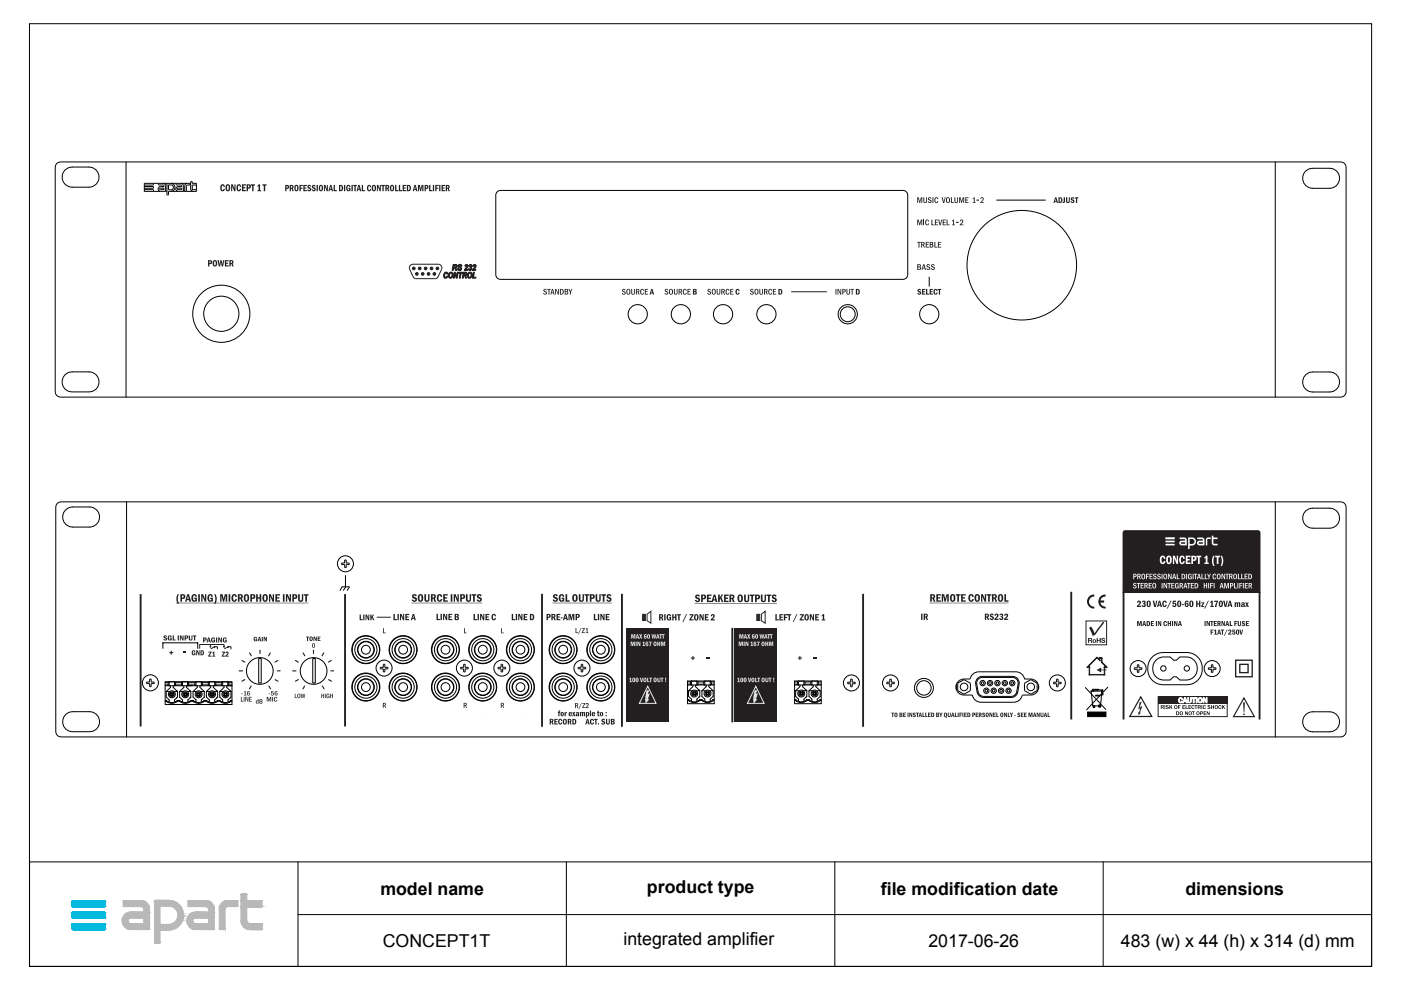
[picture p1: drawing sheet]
<svg xmlns="http://www.w3.org/2000/svg" width="297mm" height="210mm" viewBox="0 0 297 210" stroke-linecap="round" stroke-linejoin="round" font-family="sans-serif">
<defs><g id="words">
<g font-size="3.8">
<text x="80.6" y="189.7">model name</text>
<text x="137.2" y="189.3">product type</text>
<text x="186.8" y="189.7">file modification date</text>
<text x="251.3" y="189.7">dimensions</text>
<text x="81.2" y="200.8">CONCEPT1T</text>
<text x="132.2" y="200.4">integrated amplifier</text>
<text x="196.8" y="200.8">2017-06-26</text>
<text x="237.7" y="200.8">483 (w) x 44 (h) x 314 (d) mm</text>
</g>
</g></defs>
<!-- layer: Layer 1 -->
<path d="M6.3 182.7h284.5v22.2h-284.5zM63.2 193.9h227.6M63.2 182.7v22.2M120.1 182.7v22.2M177 182.7v22.2M233.9 182.7v22.2" fill="none" stroke="#000" stroke-width=".21"/>
<path d="M15.2 191.2h7.2zM15.2 191.2h7.2M15.3 191.1l7.1 .1zM15.3 191.1h7M15.3 191.1h7zM15.3 191h7M15.3 191l7 .1zM15.3 191h6.9zM15.4 191h6.8zM15.5 191h6.6zM15.5 191h6.7zM22.2 191h-6.8" fill="none" stroke="#00b8de" stroke-width=".21"/>
<path d="M15.2 191.2l7.2 .8h-7.2z" fill="#00b8de"/>
<path d="M15.2 191.2l7.2 .8h-7.2z" fill="none" stroke="#00b8de" stroke-width=".21"/>
<path d="M15.2 191.2h7.2v.8z" fill="#00b8de"/>
<g fill="none" stroke="#00b8de" stroke-width=".21">
<path d="M15.2 191.2h7.2v.8zM15.2 192h7.2zM15.2 192l7.1 .1zM15.2 193.6l7.2 .1zM15.2 192h7.2M15.2 192.1h7.2M15.2 193.6h7.2M15.3 192.1h7zM15.3 193.6h7.1zM15.3 192.1h7M15.3 193.5h7M15.3 192.1l7 .1z"/>
<path d="M15.3 193.5l7 .1zM15.3 192.2h6.9zM15.3 192.2h7zM15.3 193.5h7zM15.3 192.2h6.9M15.3 193.5h6.9zM15.4 193.4h6.8M15.4 192.2l6.8 .1zM15.4 192.2h6.8zM15.4 193.4l6.8 .1zM15.4 193.4h6.8zM15.4 192.3h6.7z"/>
<path d="M15.4 192.3h6.8zM15.5 193.4h6.6zM15.5 192.3h6.6zM15.5 193.4h6.7zM22.3 192.2h-7"/>
</g>
<path d="M15.2 193.7l7.2 .7h-7.2z" fill="#00b8de"/>
<path d="M15.2 193.7l7.2 .7h-7.2z" fill="none" stroke="#00b8de" stroke-width=".21"/>
<path d="M15.2 193.7h7.2v.7z" fill="#00b8de"/>
<g fill="none" stroke="#00b8de" stroke-width=".21">
<path d="M15.2 193.7h7.2v.7zM15.2 194.4l7.2 .1zM15.2 194.5h7.1zM15.2 194.5h7.2zM15.2 196l7.2 .1zM15.2 194.4h7.2M15.2 194.5h7.2M15.2 196h7.2M15.2 196.1h7.2M15.3 194.5l7 .1zM15.3 194.5h7zM15.3 196h7.1z"/>
<path d="M15.3 194.6h7M15.3 196h7M15.3 195.9h7M15.3 194.6h7zM15.3 195.9l7 .1zM15.3 194.6h6.9zM15.3 195.9h7zM15.3 194.6l6.9 .1zM15.3 195.9h6.9M15.3 195.9h6.9zM15.4 194.7h6.8zM15.4 195.8l6.8 .1z"/>
<path d="M15.4 195.8h6.8zM15.4 195.8h6.8M15.4 194.7h6.7zM15.5 195.8h6.6zM15.5 194.7h6.6zM15.5 195.8h6.7zM22.2 194.7h-6.8M22.3 194.6h-7"/>
</g>
<path d="M15.2 196.1l7.2 .7h-7.2z" fill="#00b8de"/>
<path d="M15.2 196.1l7.2 .7h-7.2z" fill="none" stroke="#00b8de" stroke-width=".21"/>
<path d="M15.2 196.1h7.2v.7z" fill="#00b8de"/>
<g fill="none" stroke="#00b8de" stroke-width=".21">
<path d="M15.2 196.1h7.2v.7zM15.2 196.8l7.2 .1zM15.2 196.9h7.1zM15.2 196.9h7.2zM15.2 196.9h7.2M15.3 196.9l7 .1zM15.3 196.9h7zM15.3 197h7M15.3 197h7zM15.3 197l7 .1M15.3 197l6.9 .1zM15.3 197.1h6.9z"/>
<path d="M15.4 197.1h6.8zM15.4 197.1h6.7zM15.5 197.1h6.6zM22.2 197.1h-6.8"/>
</g>
<path d="M51.2 189.6h1z" fill="#b8b8b8"/>
<path d="M51.2 189.6h1z" fill="none" stroke="#b8b8b8" stroke-width=".21"/>
<path d="M51.2 189.6h1z" fill="#b8b8b8"/>
<path d="M51.2 189.6h1h-1" fill="none" stroke="#b8b8b8" stroke-width=".21"/>
<path d="M51.2 189.6h1z" fill="#b8b8b8"/>
<path d="M51.2 189.6h1h-1" fill="none" stroke="#b8b8b8" stroke-width=".21"/>
<path d="M51.2 189.6h1z" fill="#b8b8b8"/>
<path d="M51.2 189.6h1z" fill="none" stroke="#b8b8b8" stroke-width=".21"/>
<path d="M51.2 189.6h1z" fill="#b8b8b8"/>
<path d="M51.2 189.6h1z" fill="none" stroke="#b8b8b8" stroke-width=".21"/>
<path d="M51.2 189.6h1z" fill="#b8b8b8"/>
<path d="M51.2 189.6h1h-1" fill="none" stroke="#b8b8b8" stroke-width=".21"/>
<path d="M51.2 189.6h1.1z" fill="#b8b8b8"/>
<path d="M51.2 189.6h1.1h-1.1" fill="none" stroke="#b8b8b8" stroke-width=".21"/>
<path d="M51.2 189.6h1.1z" fill="#b8b8b8"/>
<path d="M51.2 189.6h1.1z" fill="none" stroke="#b8b8b8" stroke-width=".21"/>
<path d="M51.1 189.6h1.2z" fill="#b8b8b8"/>
<path d="M51.2 189.6h1.1z" fill="none" stroke="#b8b8b8" stroke-width=".21"/>
<path d="M51.2 189.6h1.1z" fill="#b8b8b8"/>
<path d="M51.2 189.6h1.1z" fill="none" stroke="#b8b8b8" stroke-width=".21"/>
<path d="M51.1 189.6h1.2z" fill="#b8b8b8"/>
<path d="M51.1 189.6h1.2h-1.2" fill="none" stroke="#b8b8b8" stroke-width=".21"/>
<path d="M51.1 189.6h1.2z" fill="#b8b8b8"/>
<path d="M51.1 189.6h1.2z" fill="none" stroke="#b8b8b8" stroke-width=".21"/>
<path d="M51.1 189.6h1.2z" fill="#b8b8b8"/>
<path d="M51.1 189.6h1.2z" fill="none" stroke="#b8b8b8" stroke-width=".21"/>
<path d="M51.1 189.6h1.2z" fill="#b8b8b8"/>
<path d="M51.1 189.6h1.2h-1.2" fill="none" stroke="#b8b8b8" stroke-width=".21"/>
<path d="M51.1 189.6h1.2z" fill="#b8b8b8"/>
<path d="M51.1 189.6h1.2z" fill="none" stroke="#b8b8b8" stroke-width=".21"/>
<path d="M51.1 189.6h1.2z" fill="#b8b8b8"/>
<path d="M51.1 189.6h1.2z" fill="none" stroke="#b8b8b8" stroke-width=".21"/>
<path d="M51.1 189.6h1.2z" fill="#b8b8b8"/>
<path d="M51.1 189.6h1.2h-1.2" fill="none" stroke="#b8b8b8" stroke-width=".21"/>
<path d="M51.1 189.6h1.2z" fill="#b8b8b8"/>
<path d="M51.1 189.6h1.2h-1.2" fill="none" stroke="#b8b8b8" stroke-width=".21"/>
<path d="M51.1 189.6h1.2z" fill="#b8b8b8"/>
<path d="M51.1 189.6h1.2z" fill="none" stroke="#b8b8b8" stroke-width=".21"/>
<path d="M51.1 189.6h1.2z" fill="#b8b8b8"/>
<path d="M51.1 189.6h1.2z" fill="none" stroke="#b8b8b8" stroke-width=".21"/>
<path d="M51.1 189.6h1.2z" fill="#b8b8b8"/>
<path d="M51.1 189.6h1.2h-1.2" fill="none" stroke="#b8b8b8" stroke-width=".21"/>
<path d="M51.1 189.6h1.2z" fill="#b8b8b8"/>
<path d="M51.1 189.6h1.2z" fill="none" stroke="#b8b8b8" stroke-width=".21"/>
<path d="M51.1 189.6h1.2z" fill="#b8b8b8"/>
<path d="M51.1 189.6h1.2z" fill="none" stroke="#b8b8b8" stroke-width=".21"/>
<path d="M51.1 189.6h1.2z" fill="#b8b8b8"/>
<path d="M51.1 189.6h1.2z" fill="none" stroke="#b8b8b8" stroke-width=".21"/>
<path d="M51.1 189.6h1.2z" fill="#b8b8b8"/>
<path d="M51.1 189.6h1.2h-1.2" fill="none" stroke="#b8b8b8" stroke-width=".21"/>
<path d="M51.1 189.6h1.2z" fill="#b8b8b8"/>
<path d="M51.1 189.6h1.2h-1.2" fill="none" stroke="#b8b8b8" stroke-width=".21"/>
<path d="M51.1 189.6l1.2 .1z" fill="#b8b8b8"/>
<path d="M51.1 189.6l1.2 .1z" fill="none" stroke="#b8b8b8" stroke-width=".21"/>
<path d="M51.1 189.6l1.2 .1z" fill="#b8b8b8"/>
<path d="M51.1 189.6l1.2 .1z" fill="none" stroke="#b8b8b8" stroke-width=".21"/>
<path d="M51.1 189.7h1.2z" fill="#b8b8b8"/>
<path d="M51.1 189.7h1.2h-1.2" fill="none" stroke="#b8b8b8" stroke-width=".21"/>
<path d="M51.1 189.7h1.2z" fill="#b8b8b8"/>
<path d="M51.1 189.7h1.2h-1.2" fill="none" stroke="#b8b8b8" stroke-width=".21"/>
<path d="M51.1 189.7h1.2z" fill="#b8b8b8"/>
<path d="M51.1 189.7h1.2z" fill="none" stroke="#b8b8b8" stroke-width=".21"/>
<path d="M51.1 189.7h1.2z" fill="#b8b8b8"/>
<g fill="none" stroke="#b8b8b8" stroke-width=".21">
<path d="M26.2 191h3.8zM26.2 191h3.8M32.8 190.9l3.4 .1zM32.8 190.9h3.2zM32.9 190.9h3zM32.9 190.9h3.1zM36.2 190.9h-3.4M40 191h3.7zM40 191h3.7M48.2 191h2.1M48.2 191h2.1h-2.1M48.2 191h2.1z"/>
<path d="M51.1 189.7h1.2z"/>
</g>
<path d="M51.1 189.7l1.2 1.3h-1.2z" fill="#b8b8b8"/>
<path d="M51.1 189.7l1.2 1.3h-1.2z" fill="none" stroke="#b8b8b8" stroke-width=".21"/>
<path d="M51.1 189.7h1.2v1.3z" fill="#b8b8b8"/>
<g fill="none" stroke="#b8b8b8" stroke-width=".21">
<path d="M26.1 191h4.4M26.1 191.1h4.5M26.1 191.2h4.8M26.1 191.4h5.1M26.1 192.1h5.5M26.1 191l4.4 .1zM26.1 191.1h4.5zM26.1 191.1l4.8 .2h-4.8zM26.1 191.3l5.1 .2h-5.1zM26.1 191.3h4.8l.3 .2zM26.1 191.5l5.3 .2h-5.3zM26.1 191.5h5.1l.2 .2z"/>
<path d="M26.1 191.7l5.4 .3h-5.4zM26.1 191.7h5.3l.1 .3zM26.1 192l5.5 .1zM26.1 192.1h5.5zM26.1 191h4.3zM26.2 191h4.1M26.2 191h4.1zM26.2 191h4.1h-4.1M26.2 191h3.9zM26.2 191h3.8zM32.7 191h3.8M32.7 191h3.9"/>
<path d="M32.7 191.1h4.2M32.7 191.2h4.7M32.7 192h5.5M32.7 191h3.9zM32.7 191l4.2 .1zM32.7 191.1l4.7 .2h-4.7zM32.7 191.1h4.2l.5 .2zM32.7 191.3l5.1 .3h-5.1zM32.7 191.3h4.7l.4 .3zM32.7 191.6l5.4 .4h-5.4zM32.7 191.6h5.1l.3 .4zM32.7 192l5.5 .1h-5.5z"/>
<path d="M32.7 192h5.4l.1 .1zM32.8 191h3.6zM32.8 191h3.6h-3.6M32.8 191h3.5zM39.9 191l4.4 .1zM39.9 191.1h4.4zM39.9 191.1l4.7 .2h-4.7zM39.9 191.3l5 .2h-5zM39.9 191.3h4.7l.3 .2zM39.9 191.5l5.2 .2h-5.2zM39.9 191.5h5l.2 .2zM39.9 191.7l5.4 .3h-5.4z"/>
<path d="M39.9 191.7h5.2l.2 .3zM39.9 192l5.4 .1zM39.9 192.1h5.4zM39.9 191h4.4M39.9 191.1h4.4M39.9 191.2h4.7M39.9 191.4h5M39.9 192.1h5.4M39.9 191h4.2zM39.9 191h4.1zM39.9 191h4.1M39.9 191h4z"/>
<path d="M39.9 191h3.9zM40 191h3.8zM46.6 192.1h3.8M46.6 192.1h3.8zM46.7 192l3.7 .1zM46.8 191.7l3.6 .3h-3.7zM46.8 191.7h3.6v.3zM47 191.5l.3-.2 3.1 .2zM47 191.5l3.4 .2h-3.6zM47 191.5h3.4v.2zM47.3 191.3h3.1v.2zM47.3 191.2h3.1"/>
<path d="M47.3 191.3l.3-.2 2.8 .2zM47.6 191.1h2.8zM47.6 191.1h2.8v.2zM47.6 191.1h2.8M47.7 191h2.7M47.7 191.1h2.7zM47.7 191h2.7zM47.7 191l2.7 .1zM47.8 191h2.6h-2.6M47.8 191h2.6zM47.9 191h2.5zM47.9 191h2.5h-2.5"/>
<path d="M48 191h2.4zM48.1 191h2.2zM48.1 191h2.3zM48.2 191h2.1zM50.4 191h-2.5M50.4 192.1h-3.8M50.4 191.4h-3.4M51.1 189.7h1.2v1.3zM51.1 191h4.4h-4.4M51.1 191h4.4zM51.1 191h4.5zM51.1 191l4.5 .1z"/>
<path d="M51.1 191h4.4M51.1 191h4.5M51.1 191.1h4.5"/>
</g>
<path d="M26.1 191.9h5.4M32.7 191.5h5.1M39.9 191.9h5.4M46.7 191.9h3.7" fill="none" stroke="#b8b8b8" stroke-width=".3"/>
<path d="M26.1 191.6h5.3M39.9 191.6h5.2M46.8 191.6h3.6" fill="none" stroke="#b8b8b8" stroke-width=".25"/>
<path d="M32.7 191.8h5.4" fill="none" stroke="#b8b8b8" stroke-width=".34"/>
<path d="M51.1 191.1l4.5 1h-4.5z" fill="#b8b8b8"/>
<path d="M51.1 191.1l4.5 1h-4.5z" fill="none" stroke="#b8b8b8" stroke-width=".21"/>
<path d="M51.1 191.1h4.5v1z" fill="#b8b8b8"/>
<g fill="none" stroke="#b8b8b8" stroke-width=".21">
<path d="M26.1 192.1h5.5M26.1 192.1h5.5zM26.2 192.2h5.4zM26.2 192.2h5.4h-5.4M26.2 192.2h5.4M35.9 192.1l2.4 .1zM38.3 192.1h-2.4M39.9 192.1h5.4zM39.9 192.1h5.4M39.9 192.2h5.4h-5.4M39.9 192.2h5.4M39.9 192.2h5.4z"/>
<path d="M46.6 192.2h3.7h-3.7M46.6 192.2h3.8zM46.6 192.2h3.7zM46.6 192.1h3.8zM46.6 192.1h3.8M50.4 192.2h-3.8M50.4 192.1l-3.8 .1M51.1 191.1h4.5v1zM51.1 192.1h4.5zM51.1 192.2h4.4zM51.1 192.2h4.4h-4.4M51.1 192.1h4.5"/>
<path d="M51.1 192.2h4.4M55.6 192.2h-4.5"/>
</g>
<path d="M46.6 192.2h1.5z" fill="#b8b8b8"/>
<path d="M46.6 192.2h1.5z" fill="none" stroke="#b8b8b8" stroke-width=".21"/>
<path d="M46.6 192.2h1.6z" fill="#b8b8b8"/>
<path d="M46.6 192.2h1.6z" fill="none" stroke="#b8b8b8" stroke-width=".21"/>
<path d="M43.7 192.2h1.6z" fill="#b8b8b8"/>
<path d="M43.7 192.2h1.6z" fill="none" stroke="#b8b8b8" stroke-width=".21"/>
<path d="M43.7 192.2h1.6z" fill="#b8b8b8"/>
<path d="M43.7 192.2h1.6z" fill="none" stroke="#b8b8b8" stroke-width=".21"/>
<path d="M30 192.2h1.6z" fill="#b8b8b8"/>
<path d="M30 192.2h1.6z" fill="none" stroke="#b8b8b8" stroke-width=".21"/>
<path d="M30 192.2h1.6z" fill="#b8b8b8"/>
<path d="M30 192.2h1.6zM51.1 192.2h4.4zM51.1 192.2h4.4h-4.4M55.5 192.2h-4.4" fill="none" stroke="#b8b8b8" stroke-width=".21"/>
<path d="M46.6 192.2l1.4 .1z" fill="#b8b8b8"/>
<path d="M46.6 192.2l1.4 .1z" fill="none" stroke="#b8b8b8" stroke-width=".21"/>
<path d="M46.6 192.2h1.5z" fill="#b8b8b8"/>
<path d="M46.6 192.2h1.5z" fill="none" stroke="#b8b8b8" stroke-width=".21"/>
<path d="M43.8 192.2l1.6 .1z" fill="#b8b8b8"/>
<path d="M43.8 192.2l1.6 .1z" fill="none" stroke="#b8b8b8" stroke-width=".21"/>
<path d="M43.8 192.2l1.6 .1z" fill="#b8b8b8"/>
<path d="M43.8 192.2l1.6 .1z" fill="none" stroke="#b8b8b8" stroke-width=".21"/>
<path d="M30.1 192.2l1.5 .1z" fill="#b8b8b8"/>
<path d="M30.1 192.2l1.5 .1z" fill="none" stroke="#b8b8b8" stroke-width=".21"/>
<path d="M30.1 192.2l1.5 .1z" fill="#b8b8b8"/>
<path d="M30.1 192.2l1.5 .1zM36.3 192.2l2.1 .1h-1.8zM36.3 192.2h2l.1 .1zM38.4 192.2h-2.1" fill="none" stroke="#b8b8b8" stroke-width=".21"/>
<path d="M46.6 192.3h1.3z" fill="#b8b8b8"/>
<path d="M46.6 192.3h1.3z" fill="none" stroke="#b8b8b8" stroke-width=".21"/>
<path d="M46.6 192.3h1.4z" fill="#b8b8b8"/>
<path d="M46.6 192.3h1.4z" fill="none" stroke="#b8b8b8" stroke-width=".21"/>
<path d="M43.9 192.3h1.5z" fill="#b8b8b8"/>
<path d="M43.9 192.3h1.5z" fill="none" stroke="#b8b8b8" stroke-width=".21"/>
<path d="M43.9 192.3h1.5z" fill="#b8b8b8"/>
<path d="M43.9 192.3h1.5z" fill="none" stroke="#b8b8b8" stroke-width=".21"/>
<path d="M30.2 192.3h1.4z" fill="#b8b8b8"/>
<path d="M30.2 192.3h1.4z" fill="none" stroke="#b8b8b8" stroke-width=".21"/>
<path d="M30.2 192.3h1.4z" fill="#b8b8b8"/>
<path d="M30.2 192.3h1.4z" fill="none" stroke="#b8b8b8" stroke-width=".21"/>
<path d="M46.5 192.3l1.4 .1z" fill="#b8b8b8"/>
<path d="M46.5 192.3l1.4 .1z" fill="none" stroke="#b8b8b8" stroke-width=".21"/>
<path d="M46.5 192.3h1.4z" fill="#b8b8b8"/>
<path d="M46.5 192.3h1.4z" fill="none" stroke="#b8b8b8" stroke-width=".21"/>
<path d="M44 192.3l1.4 .1z" fill="#b8b8b8"/>
<path d="M44 192.3l1.4 .1z" fill="none" stroke="#b8b8b8" stroke-width=".21"/>
<path d="M44 192.3l1.4 .1z" fill="#b8b8b8"/>
<path d="M44 192.3l1.4 .1z" fill="none" stroke="#b8b8b8" stroke-width=".21"/>
<path d="M30.3 192.3l1.3 .1z" fill="#b8b8b8"/>
<path d="M30.3 192.3l1.3 .1z" fill="none" stroke="#b8b8b8" stroke-width=".21"/>
<path d="M30.3 192.3l1.3 .1z" fill="#b8b8b8"/>
<path d="M30.3 192.3l1.3 .1z" fill="none" stroke="#b8b8b8" stroke-width=".21"/>
<path d="M36.6 192.3l1.8 .1z" fill="#b8b8b8"/>
<path d="M36.6 192.3l1.8 .1z" fill="none" stroke="#b8b8b8" stroke-width=".21"/>
<path d="M36.6 192.3l1.8 .1z" fill="#b8b8b8"/>
<path d="M36.6 192.3l1.8 .1z" fill="none" stroke="#b8b8b8" stroke-width=".21"/>
<path d="M46.5 192.4h1.4z" fill="#b8b8b8"/>
<path d="M46.5 192.4h1.4z" fill="none" stroke="#b8b8b8" stroke-width=".21"/>
<path d="M46.5 192.4h1.4z" fill="#b8b8b8"/>
<path d="M46.5 192.4h1.4z" fill="none" stroke="#b8b8b8" stroke-width=".21"/>
<path d="M44 192.4h1.4z" fill="#b8b8b8"/>
<path d="M44 192.4h1.4z" fill="none" stroke="#b8b8b8" stroke-width=".21"/>
<path d="M44 192.4h1.4z" fill="#b8b8b8"/>
<path d="M44 192.4h1.4z" fill="none" stroke="#b8b8b8" stroke-width=".21"/>
<path d="M30.3 192.4h1.4z" fill="#b8b8b8"/>
<path d="M30.3 192.4h1.4z" fill="none" stroke="#b8b8b8" stroke-width=".21"/>
<path d="M30.3 192.4h1.4z" fill="#b8b8b8"/>
<path d="M30.3 192.4h1.4z" fill="none" stroke="#b8b8b8" stroke-width=".21"/>
<path d="M36.7 192.4l1.8 .1h-1.6z" fill="#b8b8b8"/>
<path d="M36.7 192.4l1.8 .1h-1.6z" fill="none" stroke="#b8b8b8" stroke-width=".21"/>
<path d="M36.7 192.4h1.7l.1 .1z" fill="#b8b8b8"/>
<path d="M36.7 192.4h1.7l.1 .1z" fill="none" stroke="#b8b8b8" stroke-width=".21"/>
<path d="M46.5 192.4l1.3 .1z" fill="#b8b8b8"/>
<path d="M46.5 192.4l1.3 .1z" fill="none" stroke="#b8b8b8" stroke-width=".21"/>
<path d="M46.5 192.4h1.4z" fill="#b8b8b8"/>
<path d="M46.5 192.4h1.4z" fill="none" stroke="#b8b8b8" stroke-width=".21"/>
<path d="M44.1 192.4l1.3 .1z" fill="#b8b8b8"/>
<path d="M44.1 192.4l1.3 .1z" fill="none" stroke="#b8b8b8" stroke-width=".21"/>
<path d="M44.1 192.4l1.3 .1z" fill="#b8b8b8"/>
<path d="M44.1 192.4l1.3 .1z" fill="none" stroke="#b8b8b8" stroke-width=".21"/>
<path d="M30.3 192.4l1.4 .1z" fill="#b8b8b8"/>
<path d="M30.3 192.4l1.4 .1z" fill="none" stroke="#b8b8b8" stroke-width=".21"/>
<path d="M30.3 192.4l1.4 .1z" fill="#b8b8b8"/>
<path d="M30.3 192.4l1.4 .1z" fill="none" stroke="#b8b8b8" stroke-width=".21"/>
<path d="M46.5 192.5l1.3 .1z" fill="#b8b8b8"/>
<path d="M46.5 192.5l1.3 .1z" fill="none" stroke="#b8b8b8" stroke-width=".21"/>
<path d="M46.5 192.5h1.3z" fill="#b8b8b8"/>
<path d="M46.5 192.5h1.3z" fill="none" stroke="#b8b8b8" stroke-width=".21"/>
<path d="M44.1 192.5l1.3 .1z" fill="#b8b8b8"/>
<path d="M44.1 192.5l1.3 .1z" fill="none" stroke="#b8b8b8" stroke-width=".21"/>
<path d="M44.1 192.5l1.3 .1z" fill="#b8b8b8"/>
<path d="M44.1 192.5l1.3 .1z" fill="none" stroke="#b8b8b8" stroke-width=".21"/>
<path d="M30.4 192.5l1.3 .1z" fill="#b8b8b8"/>
<path d="M30.4 192.5l1.3 .1z" fill="none" stroke="#b8b8b8" stroke-width=".21"/>
<path d="M30.4 192.5l1.3 .1z" fill="#b8b8b8"/>
<path d="M30.4 192.5l1.3 .1z" fill="none" stroke="#b8b8b8" stroke-width=".21"/>
<path d="M46.5 192.6l1.2 .1h-1.2z" fill="#b8b8b8"/>
<path d="M46.5 192.6l1.2 .1h-1.2z" fill="none" stroke="#b8b8b8" stroke-width=".21"/>
<path d="M46.5 192.6h1.3l-.1 .1z" fill="#b8b8b8"/>
<path d="M46.5 192.6h1.3z" fill="none" stroke="#b8b8b8" stroke-width=".21"/>
<path d="M44.2 192.6l1.2 .1z" fill="#b8b8b8"/>
<path d="M44.2 192.6l1.2 .1z" fill="none" stroke="#b8b8b8" stroke-width=".21"/>
<path d="M44.2 192.6l1.2 .1z" fill="#b8b8b8"/>
<path d="M44.2 192.6l1.2 .1z" fill="none" stroke="#b8b8b8" stroke-width=".21"/>
<path d="M30.4 192.6l1.3 .1z" fill="#b8b8b8"/>
<path d="M30.4 192.6l1.3 .1z" fill="none" stroke="#b8b8b8" stroke-width=".21"/>
<path d="M30.4 192.6l1.3 .1z" fill="#b8b8b8"/>
<path d="M30.4 192.6l1.3 .1z" fill="none" stroke="#b8b8b8" stroke-width=".21"/>
<path d="M46.5 192.7h1.2z" fill="#b8b8b8"/>
<path d="M46.5 192.7h1.2h-1.2" fill="none" stroke="#b8b8b8" stroke-width=".21"/>
<path d="M46.5 192.7h1.2z" fill="#b8b8b8"/>
<path d="M46.5 192.7h1.2h-1.2" fill="none" stroke="#b8b8b8" stroke-width=".21"/>
<path d="M44.2 192.7h1.2z" fill="#b8b8b8"/>
<path d="M44.2 192.7h1.2h-1.2" fill="none" stroke="#b8b8b8" stroke-width=".21"/>
<path d="M44.2 192.7h1.2z" fill="#b8b8b8"/>
<path d="M44.2 192.7h1.2h-1.2" fill="none" stroke="#b8b8b8" stroke-width=".21"/>
<path d="M30.5 192.7h1.2z" fill="#b8b8b8"/>
<path d="M30.5 192.7h1.2h-1.2" fill="none" stroke="#b8b8b8" stroke-width=".21"/>
<path d="M30.5 192.7h1.2z" fill="#b8b8b8"/>
<path d="M30.5 192.7h1.2h-1.2" fill="none" stroke="#b8b8b8" stroke-width=".21"/>
<path d="M36.9 192.5l1.7 .2h-1.4z" fill="#b8b8b8"/>
<path d="M36.9 192.5l1.7 .2h-1.4z" fill="none" stroke="#b8b8b8" stroke-width=".21"/>
<path d="M36.9 192.5h1.6l.1 .2z" fill="#b8b8b8"/>
<path d="M36.9 192.5h1.6l.1 .2z" fill="none" stroke="#b8b8b8" stroke-width=".21"/>
<path d="M37.2 192.7l1.5 .1z" fill="#b8b8b8"/>
<path d="M37.2 192.7l1.5 .1z" fill="none" stroke="#b8b8b8" stroke-width=".21"/>
<path d="M37.2 192.7l1.5 .1z" fill="#b8b8b8"/>
<path d="M37.2 192.7l1.5 .1z" fill="none" stroke="#b8b8b8" stroke-width=".21"/>
<path d="M37.3 192.8l1.4 .2h-1.3z" fill="#b8b8b8"/>
<path d="M37.3 192.8l1.4 .2h-1.3z" fill="none" stroke="#b8b8b8" stroke-width=".21"/>
<path d="M37.3 192.8h1.4v.2z" fill="#b8b8b8"/>
<path d="M37.3 192.8h1.4v.2z" fill="none" stroke="#b8b8b8" stroke-width=".21"/>
<path d="M37.4 193l1.4 .3h-1.2z" fill="#b8b8b8"/>
<path d="M37.4 193l1.4 .3h-1.2z" fill="none" stroke="#b8b8b8" stroke-width=".21"/>
<path d="M37.4 193h1.3l.1 .3z" fill="#b8b8b8"/>
<path d="M37.4 193h1.3l.1 .3z" fill="none" stroke="#b8b8b8" stroke-width=".21"/>
<path d="M37.6 193.3h1.2z" fill="#b8b8b8"/>
<path d="M37.6 193.3h1.2z" fill="none" stroke="#b8b8b8" stroke-width=".21"/>
<path d="M37.6 193.3h1.2z" fill="#b8b8b8"/>
<path d="M37.6 193.3h1.2z" fill="none" stroke="#b8b8b8" stroke-width=".21"/>
<path d="M44.2 192.7l1.2 .7h-1.2z" fill="#b8b8b8"/>
<path d="M44.2 192.7l1.2 .7h-1.2z" fill="none" stroke="#b8b8b8" stroke-width=".21"/>
<path d="M44.2 192.7h1.2v.7z" fill="#b8b8b8"/>
<path d="M44.2 192.7h1.2v.7z" fill="none" stroke="#b8b8b8" stroke-width=".21"/>
<path d="M30.5 192.7l1.2 .7h-1.2z" fill="#b8b8b8"/>
<path d="M30.5 192.7l1.2 .7h-1.2z" fill="none" stroke="#b8b8b8" stroke-width=".21"/>
<path d="M30.5 192.7h1.2v.7z" fill="#b8b8b8"/>
<g fill="none" stroke="#b8b8b8" stroke-width=".21">
<path d="M26.9 193.6h4.8zM26.9 193.5h4.8M27.2 193.5h4.5zM27.2 193.5l4.5 .1zM27.2 193.4h4.5M27.6 193.4l4.1 .1zM30.5 192.7h1.2v.7zM40.7 193.6h4.7zM40.7 193.5h4.7M41 193.4h4.4M41 193.5h4.4zM41 193.5l4.4 .1z"/>
<path d="M41.3 193.4l4.1 .1z"/>
</g>
<path d="M37.6 193.3l1.3 .4h-1.2z" fill="#b8b8b8"/>
<path d="M37.6 193.3l1.3 .4h-1.2z" fill="none" stroke="#b8b8b8" stroke-width=".21"/>
<path d="M37.6 193.3h1.2l.1 .4z" fill="#b8b8b8"/>
<path d="M26.6 193.7h5.1M26.6 193.7l.3-.1 4.8 .1zM26.9 193.6h4.8v.1zM37.6 193.3h1.2l.1 .4zM40.4 193.7h5M40.4 193.7l.3-.1 4.7 .1zM40.7 193.6h4.7v.1z" fill="none" stroke="#b8b8b8" stroke-width=".21"/>
<path d="M37.7 193.7l1.2 .1z" fill="#b8b8b8"/>
<path d="M37.7 193.7l1.2 .1z" fill="none" stroke="#b8b8b8" stroke-width=".21"/>
<path d="M37.7 193.7l1.2 .1z" fill="#b8b8b8"/>
<path d="M26.4 194l.2-.3 5.1 .3zM26.6 193.7h5.1v.3zM37.7 193.7l1.2 .1zM40.1 194l.3-.3 5 .3zM40.4 193.7h5v.3z" fill="none" stroke="#b8b8b8" stroke-width=".21"/>
<path d="M26.4 193.9h5.3M40.1 193.9h5.3" fill="none" stroke="#b8b8b8" stroke-width=".23"/>
<path d="M37.7 193.8l1.2 .2h-1.2z" fill="#b8b8b8"/>
<path d="M37.7 193.8l1.2 .2h-1.2z" fill="none" stroke="#b8b8b8" stroke-width=".21"/>
<path d="M37.7 193.8h1.2v.2z" fill="#b8b8b8"/>
<path d="M26.4 194l5.3 .3h-5.5zM26.4 194h5.3v.3zM37.7 193.8h1.2v.2zM40.1 194l5.3 .3h-5.5zM40.1 194h5.3v.3z" fill="none" stroke="#b8b8b8" stroke-width=".21"/>
<path d="M31.7 194.1h-5.5M45.4 194.1h-5.5" fill="none" stroke="#b8b8b8" stroke-width=".28"/>
<path d="M37.7 194l1.2 .3h-1.2z" fill="#b8b8b8"/>
<path d="M37.7 194l1.2 .3h-1.2z" fill="none" stroke="#b8b8b8" stroke-width=".21"/>
<path d="M37.7 194h1.2v.3z" fill="#b8b8b8"/>
<path d="M37.7 194h1.2v.3z" fill="none" stroke="#b8b8b8" stroke-width=".21"/>
<path d="M37.7 194.3l1.2 .1h-1.2z" fill="#b8b8b8"/>
<path d="M37.7 194.3l1.2 .1h-1.2z" fill="none" stroke="#b8b8b8" stroke-width=".21"/>
<path d="M37.7 194.3h1.2v.1z" fill="#b8b8b8"/>
<path d="M26 194.6h5.7zM26.2 194.3l5.5 .3h-5.7zM26.2 194.3h5.5v.3zM31.7 194.6h-5.7M37.7 194.3h1.2v.1zM39.7 194.6h5.7M39.8 194.6h5.6zM39.9 194.3l5.5 .3h-5.6zM39.9 194.3h5.5v.3z" fill="none" stroke="#b8b8b8" stroke-width=".21"/>
<path d="M26 194.4h5.7M39.8 194.4h5.6" fill="none" stroke="#b8b8b8" stroke-width=".3"/>
<path d="M39.7 194.6l1.6 .1z" fill="#b8b8b8"/>
<path d="M39.7 194.6l1.6 .1z" fill="none" stroke="#b8b8b8" stroke-width=".21"/>
<path d="M39.7 194.6h1.7z" fill="#b8b8b8"/>
<path d="M39.7 194.6h1.7z" fill="none" stroke="#b8b8b8" stroke-width=".21"/>
<path d="M26 194.6l1.5 .1z" fill="#b8b8b8"/>
<path d="M26 194.6l1.5 .1z" fill="none" stroke="#b8b8b8" stroke-width=".21"/>
<path d="M26 194.6h1.6z" fill="#b8b8b8"/>
<path d="M26 194.6h1.6z" fill="none" stroke="#b8b8b8" stroke-width=".21"/>
<path d="M39.7 194.7h1.5z" fill="#b8b8b8"/>
<path d="M39.7 194.7h1.5z" fill="none" stroke="#b8b8b8" stroke-width=".21"/>
<path d="M39.7 194.7h1.6z" fill="#b8b8b8"/>
<path d="M39.7 194.7h1.6z" fill="none" stroke="#b8b8b8" stroke-width=".21"/>
<path d="M26 194.7h1.4z" fill="#b8b8b8"/>
<path d="M26 194.7h1.4z" fill="none" stroke="#b8b8b8" stroke-width=".21"/>
<path d="M26 194.7h1.5z" fill="#b8b8b8"/>
<path d="M26 194.7h1.5z" fill="none" stroke="#b8b8b8" stroke-width=".21"/>
<path d="M37.7 194.4l1.1 .4h-1.2z" fill="#b8b8b8"/>
<path d="M37.7 194.4l1.1 .4h-1.2z" fill="none" stroke="#b8b8b8" stroke-width=".21"/>
<path d="M37.7 194.4h1.2l-.1 .4z" fill="#b8b8b8"/>
<path d="M37.7 194.4h1.2l-.1 .4z" fill="none" stroke="#b8b8b8" stroke-width=".21"/>
<path d="M39.7 194.7l1.4 .1z" fill="#b8b8b8"/>
<path d="M39.7 194.7l1.4 .1z" fill="none" stroke="#b8b8b8" stroke-width=".21"/>
<path d="M39.7 194.7h1.5z" fill="#b8b8b8"/>
<path d="M39.7 194.7h1.5z" fill="none" stroke="#b8b8b8" stroke-width=".21"/>
<path d="M26 194.7l1.3 .1z" fill="#b8b8b8"/>
<path d="M26 194.7l1.3 .1z" fill="none" stroke="#b8b8b8" stroke-width=".21"/>
<path d="M26 194.7h1.4z" fill="#b8b8b8"/>
<path d="M26 194.7h1.4z" fill="none" stroke="#b8b8b8" stroke-width=".21"/>
<path d="M37.6 194.8h1.2z" fill="#b8b8b8"/>
<path d="M37.6 194.8h1.2z" fill="none" stroke="#b8b8b8" stroke-width=".21"/>
<path d="M37.6 194.8h1.2z" fill="#b8b8b8"/>
<path d="M37.6 194.8h1.2z" fill="none" stroke="#b8b8b8" stroke-width=".21"/>
<path d="M39.7 194.8l1.3 .1z" fill="#b8b8b8"/>
<path d="M39.7 194.8l1.3 .1z" fill="none" stroke="#b8b8b8" stroke-width=".21"/>
<path d="M39.7 194.8h1.4z" fill="#b8b8b8"/>
<path d="M39.7 194.8h1.4z" fill="none" stroke="#b8b8b8" stroke-width=".21"/>
<path d="M26 194.8l1.2 .1z" fill="#b8b8b8"/>
<path d="M26 194.8l1.2 .1z" fill="none" stroke="#b8b8b8" stroke-width=".21"/>
<path d="M26 194.8h1.3z" fill="#b8b8b8"/>
<path d="M26 194.8h1.3z" fill="none" stroke="#b8b8b8" stroke-width=".21"/>
<path d="M39.6 194.9h1.4z" fill="#b8b8b8"/>
<path d="M39.6 194.9h1.4z" fill="none" stroke="#b8b8b8" stroke-width=".21"/>
<path d="M39.6 194.9h1.4z" fill="#b8b8b8"/>
<path d="M39.6 194.9h1.4z" fill="none" stroke="#b8b8b8" stroke-width=".21"/>
<path d="M25.9 194.9h1.3z" fill="#b8b8b8"/>
<path d="M25.9 194.9h1.3z" fill="none" stroke="#b8b8b8" stroke-width=".21"/>
<path d="M25.9 194.9h1.3z" fill="#b8b8b8"/>
<path d="M25.9 194.9h1.3z" fill="none" stroke="#b8b8b8" stroke-width=".21"/>
<path d="M39.6 194.9l1.3 .1z" fill="#b8b8b8"/>
<path d="M39.6 194.9l1.3 .1z" fill="none" stroke="#b8b8b8" stroke-width=".21"/>
<path d="M39.6 194.9h1.4z" fill="#b8b8b8"/>
<path d="M39.6 194.9h1.4z" fill="none" stroke="#b8b8b8" stroke-width=".21"/>
<path d="M25.9 194.9l1.3 .1z" fill="#b8b8b8"/>
<path d="M25.9 194.9l1.3 .1z" fill="none" stroke="#b8b8b8" stroke-width=".21"/>
<path d="M25.9 194.9h1.3z" fill="#b8b8b8"/>
<path d="M25.9 194.9h1.3z" fill="none" stroke="#b8b8b8" stroke-width=".21"/>
<path d="M39.6 195l1.3 .1h-1.3z" fill="#b8b8b8"/>
<path d="M39.6 195l1.3 .1h-1.3z" fill="none" stroke="#b8b8b8" stroke-width=".21"/>
<path d="M39.6 195h1.3z" fill="#b8b8b8"/>
<path d="M39.6 195h1.3z" fill="none" stroke="#b8b8b8" stroke-width=".21"/>
<path d="M25.9 195l1.2 .1z" fill="#b8b8b8"/>
<path d="M25.9 195l1.2 .1z" fill="none" stroke="#b8b8b8" stroke-width=".21"/>
<path d="M25.9 195h1.3z" fill="#b8b8b8"/>
<path d="M25.9 195h1.3z" fill="none" stroke="#b8b8b8" stroke-width=".21"/>
<path d="M37.6 194.8l1.1 .3h-1.3z" fill="#b8b8b8"/>
<path d="M37.6 194.8l1.1 .3h-1.3z" fill="none" stroke="#b8b8b8" stroke-width=".21"/>
<path d="M37.6 194.8h1.2l-.1 .3z" fill="#b8b8b8"/>
<path d="M37.6 194.8h1.2l-.1 .3z" fill="none" stroke="#b8b8b8" stroke-width=".21"/>
<path d="M39.6 195.1l1.3 .1z" fill="#b8b8b8"/>
<path d="M39.6 195.1l1.3 .1z" fill="none" stroke="#b8b8b8" stroke-width=".21"/>
<path d="M39.6 195.1h1.3z" fill="#b8b8b8"/>
<path d="M39.6 195.1h1.3z" fill="none" stroke="#b8b8b8" stroke-width=".21"/>
<path d="M25.9 195.1l1.2 .1h-1.2z" fill="#b8b8b8"/>
<path d="M25.9 195.1l1.2 .1h-1.2z" fill="none" stroke="#b8b8b8" stroke-width=".21"/>
<path d="M25.9 195.1h1.2z" fill="#b8b8b8"/>
<path d="M25.9 195.1h1.2z" fill="none" stroke="#b8b8b8" stroke-width=".21"/>
<path d="M39.6 195.2h1.3z" fill="#b8b8b8"/>
<path d="M39.6 195.2h1.3z" fill="none" stroke="#b8b8b8" stroke-width=".21"/>
<path d="M39.6 195.2h1.3z" fill="#b8b8b8"/>
<path d="M39.6 195.2h1.3z" fill="none" stroke="#b8b8b8" stroke-width=".21"/>
<path d="M25.9 195.2h1.2z" fill="#b8b8b8"/>
<path d="M25.9 195.2h1.2z" fill="none" stroke="#b8b8b8" stroke-width=".21"/>
<path d="M25.9 195.2h1.2z" fill="#b8b8b8"/>
<path d="M25.9 195.2h1.2z" fill="none" stroke="#b8b8b8" stroke-width=".21"/>
<path d="M51.1 192.2l1.2 3.1h-1.2z" fill="#b8b8b8"/>
<path d="M51.1 192.2l1.2 3.1h-1.2z" fill="none" stroke="#b8b8b8" stroke-width=".21"/>
<path d="M51.1 192.2h1.2v3.1z" fill="#b8b8b8"/>
<path d="M51.1 192.2h1.2v3.1z" fill="none" stroke="#b8b8b8" stroke-width=".21"/>
<path d="M51.1 195.3h1.2z" fill="#b8b8b8"/>
<path d="M51.1 195.3h1.2h-1.2" fill="none" stroke="#b8b8b8" stroke-width=".21"/>
<path d="M51.1 195.3h1.2z" fill="#b8b8b8"/>
<path d="M51.1 195.3h1.2h-1.2" fill="none" stroke="#b8b8b8" stroke-width=".21"/>
<path d="M37.4 195.1l1.3 .2h-1.4z" fill="#b8b8b8"/>
<path d="M37.4 195.1l1.3 .2h-1.4z" fill="none" stroke="#b8b8b8" stroke-width=".21"/>
<path d="M37.4 195.1h1.3v.2z" fill="#b8b8b8"/>
<path d="M37.4 195.1h1.3v.2z" fill="none" stroke="#b8b8b8" stroke-width=".21"/>
<path d="M39.6 195.2l1.3 .1z" fill="#b8b8b8"/>
<path d="M39.6 195.2l1.3 .1z" fill="none" stroke="#b8b8b8" stroke-width=".21"/>
<path d="M39.6 195.2l1.3 .1z" fill="#b8b8b8"/>
<path d="M39.6 195.2l1.3 .1z" fill="none" stroke="#b8b8b8" stroke-width=".21"/>
<path d="M25.9 195.2l1.2 .1z" fill="#b8b8b8"/>
<path d="M25.9 195.2l1.2 .1z" fill="none" stroke="#b8b8b8" stroke-width=".21"/>
<path d="M25.9 195.2l1.2 .1z" fill="#b8b8b8"/>
<path d="M25.9 195.2l1.2 .1z" fill="none" stroke="#b8b8b8" stroke-width=".21"/>
<path d="M51.1 195.3l1.2 .1z" fill="#b8b8b8"/>
<path d="M51.1 195.3l1.2 .1z" fill="none" stroke="#b8b8b8" stroke-width=".21"/>
<path d="M51.1 195.3l1.2 .1z" fill="#b8b8b8"/>
<path d="M51.1 195.3l1.2 .1z" fill="none" stroke="#b8b8b8" stroke-width=".21"/>
<path d="M37.3 195.3l1.3 .1h-1.4z" fill="#b8b8b8"/>
<path d="M37.3 195.3l1.3 .1h-1.4z" fill="none" stroke="#b8b8b8" stroke-width=".21"/>
<path d="M37.3 195.3h1.4z" fill="#b8b8b8"/>
<path d="M37.3 195.3h1.4z" fill="none" stroke="#b8b8b8" stroke-width=".21"/>
<path d="M39.6 195.3l1.3 .1z" fill="#b8b8b8"/>
<path d="M39.6 195.3l1.3 .1z" fill="none" stroke="#b8b8b8" stroke-width=".21"/>
<path d="M39.6 195.3l1.3 .1z" fill="#b8b8b8"/>
<path d="M39.6 195.3l1.3 .1z" fill="none" stroke="#b8b8b8" stroke-width=".21"/>
<path d="M25.9 195.3l1.2 .1z" fill="#b8b8b8"/>
<path d="M25.9 195.3l1.2 .1z" fill="none" stroke="#b8b8b8" stroke-width=".21"/>
<path d="M25.9 195.3l1.2 .1z" fill="#b8b8b8"/>
<path d="M25.9 195.3l1.2 .1z" fill="none" stroke="#b8b8b8" stroke-width=".21"/>
<path d="M51.1 195.4l1.3 .1z" fill="#b8b8b8"/>
<path d="M51.1 195.4l1.3 .1z" fill="none" stroke="#b8b8b8" stroke-width=".21"/>
<path d="M51.1 195.4l1.3 .1z" fill="#b8b8b8"/>
<path d="M51.1 195.4l1.3 .1z" fill="none" stroke="#b8b8b8" stroke-width=".21"/>
<path d="M39.6 195.4l1.3 .1z" fill="#b8b8b8"/>
<path d="M39.6 195.4l1.3 .1z" fill="none" stroke="#b8b8b8" stroke-width=".21"/>
<path d="M39.6 195.4l1.3 .1z" fill="#b8b8b8"/>
<path d="M39.6 195.4l1.3 .1z" fill="none" stroke="#b8b8b8" stroke-width=".21"/>
<path d="M25.9 195.4l1.3 .1z" fill="#b8b8b8"/>
<path d="M25.9 195.4l1.3 .1z" fill="none" stroke="#b8b8b8" stroke-width=".21"/>
<path d="M25.9 195.4l1.3 .1z" fill="#b8b8b8"/>
<path d="M25.9 195.4l1.3 .1z" fill="none" stroke="#b8b8b8" stroke-width=".21"/>
<path d="M51.1 195.5h1.3z" fill="#b8b8b8"/>
<path d="M51.1 195.5h1.3z" fill="none" stroke="#b8b8b8" stroke-width=".21"/>
<path d="M51.1 195.5h1.3z" fill="#b8b8b8"/>
<path d="M51.1 195.5h1.3z" fill="none" stroke="#b8b8b8" stroke-width=".21"/>
<path d="M39.6 195.5l1.4 .1z" fill="#b8b8b8"/>
<path d="M39.6 195.5l1.4 .1z" fill="none" stroke="#b8b8b8" stroke-width=".21"/>
<path d="M39.6 195.5l1.4 .1z" fill="#b8b8b8"/>
<path d="M39.6 195.5l1.4 .1z" fill="none" stroke="#b8b8b8" stroke-width=".21"/>
<path d="M25.9 195.5l1.3 .1z" fill="#b8b8b8"/>
<path d="M25.9 195.5l1.3 .1z" fill="none" stroke="#b8b8b8" stroke-width=".21"/>
<path d="M25.9 195.5l1.3 .1z" fill="#b8b8b8"/>
<path d="M25.9 195.5l1.3 .1z" fill="none" stroke="#b8b8b8" stroke-width=".21"/>
<path d="M39.6 195.6h1.4z" fill="#b8b8b8"/>
<path d="M39.6 195.6h1.4z" fill="none" stroke="#b8b8b8" stroke-width=".21"/>
<path d="M39.6 195.6h1.4z" fill="#b8b8b8"/>
<path d="M39.6 195.6h1.4z" fill="none" stroke="#b8b8b8" stroke-width=".21"/>
<path d="M25.9 195.6h1.3z" fill="#b8b8b8"/>
<path d="M25.9 195.6h1.3z" fill="none" stroke="#b8b8b8" stroke-width=".21"/>
<path d="M25.9 195.6h1.3z" fill="#b8b8b8"/>
<path d="M25.9 195.6h1.3z" fill="none" stroke="#b8b8b8" stroke-width=".21"/>
<path d="M36.9 195.6l.3-.2 1.3 .2z" fill="#b8b8b8"/>
<path d="M36.9 195.6l.3-.2 1.3 .2z" fill="none" stroke="#b8b8b8" stroke-width=".21"/>
<path d="M37.2 195.4h1.4l-.1 .2z" fill="#b8b8b8"/>
<path d="M37.2 195.4h1.4l-.1 .2z" fill="none" stroke="#b8b8b8" stroke-width=".21"/>
<path d="M51.1 195.5l1.4 .1z" fill="#b8b8b8"/>
<path d="M51.1 195.5l1.4 .1z" fill="none" stroke="#b8b8b8" stroke-width=".21"/>
<path d="M51.1 195.5l1.4 .1z" fill="#b8b8b8"/>
<path d="M51.1 195.5l1.4 .1z" fill="none" stroke="#b8b8b8" stroke-width=".21"/>
<path d="M51.1 195.6h1.4z" fill="#b8b8b8"/>
<path d="M51.1 195.6h1.4h-1.4" fill="none" stroke="#b8b8b8" stroke-width=".21"/>
<path d="M51.1 195.6h1.4z" fill="#b8b8b8"/>
<path d="M51.1 195.6h1.4h-1.4" fill="none" stroke="#b8b8b8" stroke-width=".21"/>
<path d="M39.6 195.6l1.5 .1z" fill="#b8b8b8"/>
<path d="M39.6 195.6l1.5 .1z" fill="none" stroke="#b8b8b8" stroke-width=".21"/>
<path d="M39.6 195.6l1.5 .1z" fill="#b8b8b8"/>
<path d="M39.6 195.6l1.5 .1z" fill="none" stroke="#b8b8b8" stroke-width=".21"/>
<path d="M25.9 195.6l1.4 .1z" fill="#b8b8b8"/>
<path d="M25.9 195.6l1.4 .1z" fill="none" stroke="#b8b8b8" stroke-width=".21"/>
<path d="M25.9 195.6l1.4 .1z" fill="#b8b8b8"/>
<path d="M25.9 195.6l1.4 .1z" fill="none" stroke="#b8b8b8" stroke-width=".21"/>
<path d="M51.1 195.6l1.4 .1z" fill="#b8b8b8"/>
<path d="M51.1 195.6l1.4 .1z" fill="none" stroke="#b8b8b8" stroke-width=".21"/>
<path d="M51.1 195.6l1.4 .1z" fill="#b8b8b8"/>
<path d="M51.1 195.6l1.4 .1z" fill="none" stroke="#b8b8b8" stroke-width=".21"/>
<path d="M36.7 195.7h1.7z" fill="#b8b8b8"/>
<path d="M36.7 195.7h1.7z" fill="none" stroke="#b8b8b8" stroke-width=".21"/>
<path d="M36.9 195.6h1.6z" fill="#b8b8b8"/>
<path d="M36.9 195.6h1.6z" fill="none" stroke="#b8b8b8" stroke-width=".21"/>
<path d="M51.2 195.7h1.4z" fill="#b8b8b8"/>
<path d="M51.2 195.7h1.4z" fill="none" stroke="#b8b8b8" stroke-width=".21"/>
<path d="M51.2 195.7h1.4z" fill="#b8b8b8"/>
<path d="M51.2 195.7h1.4z" fill="none" stroke="#b8b8b8" stroke-width=".21"/>
<path d="M39.7 195.7l1.5 .1z" fill="#b8b8b8"/>
<path d="M39.7 195.7l1.5 .1z" fill="none" stroke="#b8b8b8" stroke-width=".21"/>
<path d="M39.7 195.7l1.5 .1z" fill="#b8b8b8"/>
<path d="M39.7 195.7l1.5 .1z" fill="none" stroke="#b8b8b8" stroke-width=".21"/>
<path d="M26 195.7l1.4 .1z" fill="#b8b8b8"/>
<path d="M26 195.7l1.4 .1z" fill="none" stroke="#b8b8b8" stroke-width=".21"/>
<path d="M26 195.7l1.4 .1z" fill="#b8b8b8"/>
<path d="M26 195.7l1.4 .1z" fill="none" stroke="#b8b8b8" stroke-width=".21"/>
<path d="M51.2 195.7l1.5 .1z" fill="#b8b8b8"/>
<path d="M51.2 195.7l1.5 .1z" fill="none" stroke="#b8b8b8" stroke-width=".21"/>
<path d="M51.2 195.7l1.5 .1z" fill="#b8b8b8"/>
<path d="M51.2 195.7l1.5 .1z" fill="none" stroke="#b8b8b8" stroke-width=".21"/>
<path d="M39.7 195.8h1.6z" fill="#b8b8b8"/>
<path d="M39.7 195.8h1.6z" fill="none" stroke="#b8b8b8" stroke-width=".21"/>
<path d="M39.7 195.8h1.6z" fill="#b8b8b8"/>
<path d="M39.7 195.8h1.6z" fill="none" stroke="#b8b8b8" stroke-width=".21"/>
<path d="M26 195.8h1.5z" fill="#b8b8b8"/>
<path d="M26 195.8h1.5z" fill="none" stroke="#b8b8b8" stroke-width=".21"/>
<path d="M26 195.8h1.5z" fill="#b8b8b8"/>
<path d="M26 195.8h1.5z" fill="none" stroke="#b8b8b8" stroke-width=".21"/>
<path d="M36.6 195.8h1.8z" fill="#b8b8b8"/>
<path d="M36.6 195.8h1.8z" fill="none" stroke="#b8b8b8" stroke-width=".21"/>
<path d="M36.7 195.7h1.7z" fill="#b8b8b8"/>
<path d="M36.7 195.7h1.7z" fill="none" stroke="#b8b8b8" stroke-width=".21"/>
<path d="M51.2 195.8h1.6z" fill="#b8b8b8"/>
<path d="M51.2 195.8h1.6z" fill="none" stroke="#b8b8b8" stroke-width=".21"/>
<path d="M51.2 195.8h1.6z" fill="#b8b8b8"/>
<path d="M51.2 195.8h1.6z" fill="none" stroke="#b8b8b8" stroke-width=".21"/>
<path d="M51.2 195.8h1.7z" fill="#b8b8b8"/>
<path d="M51.2 195.8h1.7z" fill="none" stroke="#b8b8b8" stroke-width=".21"/>
<path d="M51.2 195.8h1.7z" fill="#b8b8b8"/>
<path d="M51.2 195.8h1.7zM51.2 195.8h4.3M51.2 195.8h4.3h-4.3M51.2 195.8h4.3z" fill="none" stroke="#b8b8b8" stroke-width=".21"/>
<path d="M44.2 194.6l1.2 1.2h-1.2z" fill="#b8b8b8"/>
<path d="M44.2 194.6l1.2 1.2h-1.2z" fill="none" stroke="#b8b8b8" stroke-width=".21"/>
<path d="M44.2 194.6h1.2v1.2z" fill="#b8b8b8"/>
<path d="M44.2 194.6h1.2v1.2z" fill="none" stroke="#b8b8b8" stroke-width=".21"/>
<path d="M39.7 195.8h1.7z" fill="#b8b8b8"/>
<path d="M39.7 195.8h1.7z" fill="none" stroke="#b8b8b8" stroke-width=".21"/>
<path d="M39.7 195.8h1.7z" fill="#b8b8b8"/>
<path d="M39.7 195.8h1.7z" fill="none" stroke="#b8b8b8" stroke-width=".21"/>
<path d="M30.5 194.6l1.2 1.2h-1.2z" fill="#b8b8b8"/>
<path d="M30.5 194.6l1.2 1.2h-1.2z" fill="none" stroke="#b8b8b8" stroke-width=".21"/>
<path d="M30.5 194.6h1.2v1.2z" fill="#b8b8b8"/>
<path d="M30.5 194.6h1.2v1.2z" fill="none" stroke="#b8b8b8" stroke-width=".21"/>
<path d="M26 195.8h1.6z" fill="#b8b8b8"/>
<path d="M26 195.8h1.6z" fill="none" stroke="#b8b8b8" stroke-width=".21"/>
<path d="M26 195.8h1.6z" fill="#b8b8b8"/>
<path d="M26 195.8h1.6zM26 195.9h5.7M26 195.8l5.7 .1zM39.7 195.8l5.7 .1zM45.4 195.9h-5.7M51.2 195.8h4.3M51.2 195.8l4.4 .1M51.2 195.9h4.4M51.2 195.8h4.3h-4.3M51.2 195.8h4.3zM51.2 195.8l4.4 .1zM51.2 195.9h4.4z" fill="none" stroke="#b8b8b8" stroke-width=".21"/>
<path d="M36.3 195.9l.3-.1 1.7 .1z" fill="#b8b8b8"/>
<path d="M36.3 195.9l.3-.1 1.7 .1z" fill="none" stroke="#b8b8b8" stroke-width=".21"/>
<path d="M36.6 195.8h1.8l-.1 .1z" fill="#b8b8b8"/>
<path d="M35.9 196h2.3M35.9 196h2.3zM36.6 195.8h1.8l-.1 .1zM51.2 195.9h4.4M51.2 195.9h4.4zM51.2 195.9h4.4h-4.4" fill="none" stroke="#b8b8b8" stroke-width=".21"/>
<path d="M36.3 195.9h2z" fill="#b8b8b8"/>
<path d="M36.3 195.9h2z" fill="none" stroke="#b8b8b8" stroke-width=".21"/>
<path d="M32.7 192.1l1.2 3.9h-1.2z" fill="#b8b8b8"/>
<path d="M32.7 192.1l1.2 3.9h-1.2z" fill="none" stroke="#b8b8b8" stroke-width=".21"/>
<path d="M32.7 192.1h1.2v3.9z" fill="#b8b8b8"/>
<g fill="none" stroke="#b8b8b8" stroke-width=".21">
<path d="M26 195.9l5.7 .3h-5.5zM26 195.9h5.7v.3zM26.2 196.2l5.5 .3h-5.3zM26.2 196.2h5.5v.3zM26.4 196.5l5.3 .2h-5.1zM26.4 196.5h5.3v.2zM26.4 196.6h5.3M26.6 196.7l5.1 .2h-4.8zM26.6 196.7h5.1v.2zM31.7 196.8h-5.1M32.7 192.1h1.2v3.9zM32.7 196l5.4 .1h-5.4z"/>
<path d="M32.7 196h5.5l-.1 .1zM32.7 196.1l5.1 .4h-5.1zM32.7 196.1h5.4l-.3 .4zM32.7 196.5l4.7 .3h-4.7zM32.7 196.5h5.1l-.4 .3zM38.2 196.1h-5.5M39.8 195.9l5.6 .3h-5.5zM39.8 195.9h5.6v.3zM39.9 196.2l5.5 .3h-5.3zM39.9 196.2h5.5v.3zM40.1 196.6h5.3M40.1 196.5l5.3 .2h-5z"/>
<path d="M40.1 196.5h5.3v.2zM40.4 196.7l5 .2h-4.7zM40.4 196.7h5v.2zM45.4 196.8h-5M51.2 195.9l4.4 .4h-4.2zM51.2 195.9h4.4v.4zM51.4 196.3l4.2 .2h-4zM51.4 196.3h4.2v.2zM51.6 196.5l4 .3h-3.7zM51.6 196.5h4v.3zM51.9 196.9h3.7M51.9 196.8l3.7 .1h-3.4z"/>
<path d="M51.9 196.8h3.7v.1z"/>
</g>
<path d="M26 196.1h5.7M39.8 196.1h5.6M55.6 196.1h-4.4" fill="none" stroke="#b8b8b8" stroke-width=".32"/>
<path d="M32.7 196.3h5.4" fill="none" stroke="#b8b8b8" stroke-width=".36"/>
<path d="M26.2 196.4h5.5M39.9 196.4h5.5M51.4 196.4h4.2" fill="none" stroke="#b8b8b8" stroke-width=".28"/>
<path d="M37.8 196.6h-5.1" fill="none" stroke="#b8b8b8" stroke-width=".27"/>
<path d="M51.6 196.7h4" fill="none" stroke="#b8b8b8" stroke-width=".23"/>
<path d="M46.5 192.7l1.2 4.3h-1.2z" fill="#b8b8b8"/>
<path d="M46.5 192.7l1.2 4.3h-1.2z" fill="none" stroke="#b8b8b8" stroke-width=".21"/>
<path d="M46.5 192.7h1.2v4.3z" fill="#b8b8b8"/>
<path d="M26.9 196.9h4.8M26.9 196.9l4.8 .1zM32.7 196.8l4.2 .2h-4.2zM32.7 196.8h4.7l-.5 .2zM40.7 196.9l4.7 .1zM40.7 196.9h4.7M46.5 192.7h1.2v4.3zM52.2 197h3.4M52.2 196.9l3.4 .1z" fill="none" stroke="#b8b8b8" stroke-width=".21"/>
<path d="M32.7 196.9h4.7" fill="none" stroke="#b8b8b8" stroke-width=".23"/>
<path d="M46.5 197h1.2z" fill="#b8b8b8"/>
<path d="M46.5 197h1.2z" fill="none" stroke="#b8b8b8" stroke-width=".21"/>
<path d="M46.5 197h1.2z" fill="#b8b8b8"/>
<path d="M27.1 197h4.6zM31.7 197h-4.6M40.8 197h4.6M40.8 197h4.6zM46.5 197h1.2z" fill="none" stroke="#b8b8b8" stroke-width=".21"/>
<path d="M46.5 197h1.2z" fill="#b8b8b8"/>
<path d="M46.5 197h1.2h-1.2" fill="none" stroke="#b8b8b8" stroke-width=".21"/>
<path d="M46.5 197h1.2z" fill="#b8b8b8"/>
<path d="M46.5 197h1.2h-1.2M52.3 197h3.3zM52.3 197h3.3" fill="none" stroke="#b8b8b8" stroke-width=".21"/>
<path d="M46.5 197h1.2z" fill="#b8b8b8"/>
<path d="M46.5 197h1.2z" fill="none" stroke="#b8b8b8" stroke-width=".21"/>
<path d="M46.5 197h1.2z" fill="#b8b8b8"/>
<path d="M27.1 197h4.6M27.1 197h4.6zM40.9 197h4.5zM45.4 197h-4.5M46.5 197h1.2z" fill="none" stroke="#b8b8b8" stroke-width=".21"/>
<path d="M46.5 197h1.2z" fill="#b8b8b8"/>
<path d="M46.5 197h1.2h-1.2" fill="none" stroke="#b8b8b8" stroke-width=".21"/>
<path d="M46.5 197h1.2z" fill="#b8b8b8"/>
<path d="M27.2 197h4.5zM31.7 197h-4.5M40.9 197h4.5M40.9 197h4.5zM46.5 197h1.2h-1.2M52.4 197h3.2zM55.6 197h-3.2" fill="none" stroke="#b8b8b8" stroke-width=".21"/>
<path d="M46.5 197h1.2z" fill="#b8b8b8"/>
<path d="M46.5 197h1.2z" fill="none" stroke="#b8b8b8" stroke-width=".21"/>
<path d="M46.5 197h1.2z" fill="#b8b8b8"/>
<path d="M27.2 197h4.5h-4.5M27.2 197h4.5M41 197h4.4M41 197h4.4h-4.4M46.5 197h1.2z" fill="none" stroke="#b8b8b8" stroke-width=".21"/>
<path d="M46.5 197h1.2z" fill="#b8b8b8"/>
<path d="M46.5 197h1.2h-1.2" fill="none" stroke="#b8b8b8" stroke-width=".21"/>
<path d="M46.5 197h1.2z" fill="#b8b8b8"/>
<path d="M46.5 197h1.2h-1.2M52.5 197h3.1zM52.5 197h3.1" fill="none" stroke="#b8b8b8" stroke-width=".21"/>
<path d="M46.5 197h1.2z" fill="#b8b8b8"/>
<path d="M46.5 197h1.2z" fill="none" stroke="#b8b8b8" stroke-width=".21"/>
<path d="M46.5 197h1.2z" fill="#b8b8b8"/>
<path d="M27.2 197h4.5zM27.2 197h4.5M41 197h4.4M41 197h4.4zM46.5 197h1.2h-1.2M52.5 197h3.1M52.5 197l3.1 .1z" fill="none" stroke="#b8b8b8" stroke-width=".21"/>
<path d="M46.5 197l1.2 .1z" fill="#b8b8b8"/>
<path d="M46.5 197l1.2 .1z" fill="none" stroke="#b8b8b8" stroke-width=".21"/>
<path d="M46.5 197h1.2z" fill="#b8b8b8"/>
<path d="M46.5 197h1.2z" fill="none" stroke="#b8b8b8" stroke-width=".21"/>
<path d="M46.5 197.1h1.2z" fill="#b8b8b8"/>
<path d="M46.5 197.1h1.2h-1.2" fill="none" stroke="#b8b8b8" stroke-width=".21"/>
<path d="M46.5 197.1h1.2z" fill="#b8b8b8"/>
<path d="M27.3 197l4.4 .1zM27.3 197h4.4M41.1 197h4.3M41.1 197l4.3 .1zM41.1 197h4.3zM46.5 197.1h1.2h-1.2M52.6 197.1h3zM52.6 197.1h3" fill="none" stroke="#b8b8b8" stroke-width=".21"/>
<path d="M46.5 197.1h1.2z" fill="#b8b8b8"/>
<path d="M46.5 197.1h1.2z" fill="none" stroke="#b8b8b8" stroke-width=".21"/>
<path d="M46.5 197.1h1.2z" fill="#b8b8b8"/>
<path d="M46.5 197.1h1.2z" fill="none" stroke="#b8b8b8" stroke-width=".21"/>
<path d="M46.5 197.1h1.2z" fill="#b8b8b8"/>
<path d="M46.5 197.1h1.2h-1.2" fill="none" stroke="#b8b8b8" stroke-width=".21"/>
<path d="M46.5 197.1h1.2z" fill="#b8b8b8"/>
<path d="M27.4 197.1h4.2zM27.4 197.1h4.3zM27.4 197.1h4.3M41.2 197.1h4.2zM41.2 197.1h4.2M46.5 197.1h1.2h-1.2M52.6 197.1h3M52.6 197.1h2.9zM52.6 197.1h3z" fill="none" stroke="#b8b8b8" stroke-width=".21"/>
<path d="M46.5 197.1h1.1z" fill="#b8b8b8"/>
<path d="M46.5 197.1h1.1z" fill="none" stroke="#b8b8b8" stroke-width=".21"/>
<path d="M46.5 197.1h1.2z" fill="#b8b8b8"/>
<path d="M46.5 197.1h1.2z" fill="none" stroke="#b8b8b8" stroke-width=".21"/>
<path d="M46.6 197.1h1z" fill="#b8b8b8"/>
<path d="M46.6 197.1h1h-1" fill="none" stroke="#b8b8b8" stroke-width=".21"/>
<path d="M46.6 197.1h1z" fill="#b8b8b8"/>
<path d="M27.5 197.1h4.1M27.5 197.1h4.1zM41.2 197.1h4.2zM41.2 197.1h4.2h-4.2M41.2 197.1h4.2M46.6 197.1h1h-1" fill="none" stroke="#b8b8b8" stroke-width=".21"/>
<path d="M46.6 197.1h1z" fill="#b8b8b8"/>
<path d="M46.6 197.1h1z" fill="none" stroke="#b8b8b8" stroke-width=".21"/>
<path d="M46.6 197.1h1z" fill="#b8b8b8"/>
<path d="M46.6 197.1h1z" fill="none" stroke="#b8b8b8" stroke-width=".21"/>
<path d="M46.6 197.1h1z" fill="#b8b8b8"/>
<path d="M46.6 197.1h1h-1" fill="none" stroke="#b8b8b8" stroke-width=".21"/>
<path d="M46.6 197.1h1z" fill="#b8b8b8"/>
<path d="M27.5 197.1h4.1zM27.5 197.1h4.1M41.3 197.1h4zM41.3 197.1h4.1zM41.3 197.1h4.1M46.6 197.1h1h-1M52.7 197.1h2.8zM52.7 197.1h2.8" fill="none" stroke="#b8b8b8" stroke-width=".21"/>
<path d="M46.6 197.1h1z" fill="#b8b8b8"/>
<path d="M46.6 197.1h1z" fill="none" stroke="#b8b8b8" stroke-width=".21"/>
<path d="M46.6 197.1h1z" fill="#b8b8b8"/>
<g fill="none" stroke="#b8b8b8" stroke-width=".21">
<path d="M27.6 197.1h4zM31.6 197.1h-4M32.7 197l3.7 .1h-3.7zM32.7 197h4.2l-.5 .1zM32.7 197.1l3.2 .1zM32.7 197.1h3.7zM36.4 197.1h-3.7M36.9 197.1h-4.2M41.3 197.1h4M41.3 197.1h4zM46.6 197.1h1zM52.8 197.1h2.7z"/>
<path d="M52.9 197.1h2.6zM55.5 197.1h-2.7"/>
</g>
<path d="M32.7 197.2l1.2 2.6h-1.2z" fill="#b8b8b8"/>
<path d="M32.7 197.2l1.2 2.6h-1.2z" fill="none" stroke="#b8b8b8" stroke-width=".21"/>
<path d="M32.7 197.2h1.2v2.6z" fill="#b8b8b8"/>
<path d="M32.7 197.2h1.2v2.6z" fill="none" stroke="#b8b8b8" stroke-width=".21"/>
<path d="M32.7 199.8h1.2z" fill="#b8b8b8"/>
<path d="M32.7 199.8h1.2z" fill="none" stroke="#b8b8b8" stroke-width=".21"/>
<path d="M32.7 199.8h1.2z" fill="#b8b8b8"/>
<path d="M32.7 199.8h1.2z" fill="none" stroke="#b8b8b8" stroke-width=".21"/>
<path d="M32.7 199.8h1.2z" fill="#b8b8b8"/>
<path d="M32.7 199.8h1.2z" fill="none" stroke="#b8b8b8" stroke-width=".21"/>
<path d="M32.7 199.8h1.2z" fill="#b8b8b8"/>
<path d="M32.7 199.8h1.2z" fill="none" stroke="#b8b8b8" stroke-width=".21"/>
<path d="M32.7 199.8h1.2z" fill="#b8b8b8"/>
<path d="M32.7 199.8h1.2z" fill="none" stroke="#b8b8b8" stroke-width=".21"/>
<path d="M32.7 199.8h1.2z" fill="#b8b8b8"/>
<path d="M32.7 199.8h1.2z" fill="none" stroke="#b8b8b8" stroke-width=".21"/>
<path d="M32.8 199.8h1.1z" fill="#b8b8b8"/>
<path d="M32.8 199.8h1.1h-1.1" fill="none" stroke="#b8b8b8" stroke-width=".21"/>
<path d="M32.8 199.8h1.1z" fill="#b8b8b8"/>
<path d="M32.8 199.8h1.1h-1.1" fill="none" stroke="#b8b8b8" stroke-width=".21"/>
<path d="M32.8 199.8l1.1 .1z" fill="#b8b8b8"/>
<path d="M32.8 199.8l1.1 .1z" fill="none" stroke="#b8b8b8" stroke-width=".21"/>
<path d="M32.8 199.8h1.1z" fill="#b8b8b8"/>
<path d="M32.8 199.8h1.1z" fill="none" stroke="#b8b8b8" stroke-width=".21"/>
<path d="M32.8 199.9h1.1z" fill="#b8b8b8"/>
<path d="M32.8 199.9h1.1z" fill="none" stroke="#b8b8b8" stroke-width=".21"/>
<path d="M32.8 199.9h1.1z" fill="#b8b8b8"/>
<path d="M32.8 199.9h1.1z" fill="none" stroke="#b8b8b8" stroke-width=".21"/>
<path d="M32.8 199.9h1z" fill="#b8b8b8"/>
<path d="M32.8 199.9h1z" fill="none" stroke="#b8b8b8" stroke-width=".21"/>
<path d="M32.8 199.9h1.1z" fill="#b8b8b8"/>
<path d="M32.8 199.9h1.1z" fill="none" stroke="#b8b8b8" stroke-width=".21"/>
<path d="M32.8 199.9h1z" fill="#b8b8b8"/>
<path d="M32.8 199.9h1z" fill="none" stroke="#b8b8b8" stroke-width=".21"/>
<path d="M32.8 199.9h1z" fill="#b8b8b8"/>
<path d="M32.8 199.9h1z" fill="none" stroke="#b8b8b8" stroke-width=".21"/>
<path d="M32.9 199.9h.9z" fill="#b8b8b8"/>
<path d="M32.9 199.9h.9z" fill="none" stroke="#b8b8b8" stroke-width=".21"/>
<path d="M32.9 199.9h.9z" fill="#b8b8b8"/>
<path d="M32.9 199.9h.9z" fill="none" stroke="#b8b8b8" stroke-width=".21"/>
<!-- layer: box -->
<path d="M6.2 5h284.6v199.9h-284.6z" fill="none" stroke="#000" stroke-width=".21"/>
<!-- layer: Layer 3 -->
<path d="M12 34.7l.8-.4 271.8 .1 .6 .5 .2 .6v47.5l-.2 .6a1.09 1.09 0 0 1-1 .6h-271.4a1.15 1.15 0 0 1-1.1-1.2v-47.5zM13.7 36.1l.5-.4 .7-.2 4-.1a2.13 2.13 0 0 1 2.1 2.2 2.13 2.13 0 0 1-2.1 2.1h-3.6a2.13 2.13 0 0 1-1.9-1.3 2.13 2.13 0 0 1 .3-2.3zM26.7 34.3v49.9M270.4 34.3v49.9M276.7 36.4l.5-.4 .7-.3h4a2.12 2.12 0 0 1 2.1 2.1 2.12 2.12 0 0 1-2.1 2.1h-3.6a2.14 2.14 0 0 1-1.9-1.2 2.14 2.14 0 0 1 .3-2.3zM13.7 79.5l.5-.4 .7-.2 4-.1a2.12 2.12 0 0 1 2.1 2.2 2.12 2.12 0 0 1-2.1 2.1h-3.6a2.12 2.12 0 0 1-2-1.3 2.12 2.12 0 0 1 .4-2.3zM276.7 79.6l.5-.4 .7-.3h4a2.12 2.12 0 0 1 2.1 2.1 2.12 2.12 0 0 1-2.1 2.1h-3.6a2.12 2.12 0 0 1-1.9-1.2 2.12 2.12 0 0 1 .3-2.3z" fill="none" stroke="#000" stroke-width=".21"/>
<path d="M94.3 57.8h.6l.1 .3h-.2a.23 .23 0 0 0-.3-.2 .23 .23 0 0 0-.2 .3l.1 .6 .3-.3 .2 .1a.44 .44 0 0 1-.5 .4 .44 .44 0 0 1-.3-.5zM95.3 57.8a.59 .59 0 0 1 .8 .3 .59 .59 0 0 1-.3 .8 .6 .6 0 0 1-.8-.3 .6 .6 0 0 1 .3-.8zM95.5 58a.39 .39 0 0 0-.3 .4 .39 .39 0 0 0 .5 .3 .39 .39 0 0 0 .2-.4 .39 .39 0 0 0-.4-.3zM96.3 57.7h.2l.3 .9 .1-.9h.2l-.2 1.3h-.2l-.2-.9-.2 .9h-.2zM97.3 57.7h.8v.2h-.3l-.2 1.1h-.2l.2-1.1h-.3zM98.2 57.7h.5a.37 .37 0 0 1 .3 .4 .37 .37 0 0 1-.3 .3l.2 .6h-.2l-.3-.5-.2 .5h-.2zM98.4 57.9l-.1 .4a.28 .28 0 0 0 .4 0 .28 .28 0 0 0 .1-.3zM99.4 57.8a.59 .59 0 0 1 .7 .3 .59 .59 0 0 1-.3 .8 .6 .6 0 0 1-.7-.3 .6 .6 0 0 1 .3-.8zM99.5 58a.39 .39 0 0 0-.3 .4 .39 .39 0 0 0 .5 .3 .39 .39 0 0 0 .3-.4 .39 .39 0 0 0-.5-.3zM100.4 57.7h.2l-.2 1.1h.5v.2h-.8z" fill="#231f20"/>
<path d="M94.3 57.8h.6l.1 .3h-.2a.23 .23 0 0 0-.3-.2 .23 .23 0 0 0-.2 .3l.1 .6 .3-.3 .2 .1a.44 .44 0 0 1-.5 .4 .44 .44 0 0 1-.3-.5zM95.3 57.8a.59 .59 0 0 1 .8 .3 .59 .59 0 0 1-.3 .8 .6 .6 0 0 1-.8-.3 .6 .6 0 0 1 .3-.8zM95.5 58a.4 .4 0 0 1 .4 .4 .4 .4 0 0 1-.5 .4l-.1-.3zM96.3 57.7h.2l.3 .9 .1-.9h.2l-.2 1.3h-.2l-.2-.9-.2 .9h-.2zM97.3 57.7h.8v.2h-.3l-.2 1.1h-.2l.2-1.1h-.3zM98.2 57.7h.5a.37 .37 0 0 1 .3 .4 .37 .37 0 0 1-.3 .3l.2 .6h-.2l-.3-.5-.2 .5h-.2zM98.4 57.9l.4 .1a.28 .28 0 0 1-.1 .3 .28 .28 0 0 1-.4 0zM99.4 57.8a.59 .59 0 0 1 .7 .3 .59 .59 0 0 1-.3 .8 .6 .6 0 0 1-.7-.3 .6 .6 0 0 1 .3-.8zM99.5 58a.4 .4 0 0 1 .4 .4 .4 .4 0 0 1-.4 .4l-.2-.3zM100.4 57.7h.2l-.2 1.1h.5v.2h-.8z" fill="none" stroke="#231f20" stroke-width=".21"/>
<circle cx="87.7" cy="56.9" r=".29" fill="#231f20"/>
<circle cx="87.7" cy="56.9" r=".29" fill="none" stroke="#231f20" stroke-width=".21"/>
<circle cx="89" cy="56.9" r=".29" fill="#231f20"/>
<circle cx="89" cy="56.9" r=".29" fill="none" stroke="#231f20" stroke-width=".21"/>
<circle cx="90.2" cy="56.9" r=".29" fill="#231f20"/>
<circle cx="90.2" cy="56.9" r=".29" fill="none" stroke="#231f20" stroke-width=".21"/>
<circle cx="91.5" cy="56.9" r=".29" fill="#231f20"/>
<circle cx="91.5" cy="56.9" r=".29" fill="none" stroke="#231f20" stroke-width=".21"/>
<circle cx="92.7" cy="56.9" r=".29" fill="#231f20"/>
<circle cx="92.7" cy="56.9" r=".29" fill="none" stroke="#231f20" stroke-width=".21"/>
<circle cx="92.1" cy="58.1" r=".29" fill="#231f20"/>
<circle cx="92.1" cy="58.1" r=".29" fill="none" stroke="#231f20" stroke-width=".21"/>
<circle cx="90.9" cy="58.1" r=".29" fill="#231f20"/>
<circle cx="90.9" cy="58.1" r=".29" fill="none" stroke="#231f20" stroke-width=".21"/>
<circle cx="89.6" cy="58.1" r=".29" fill="#231f20"/>
<circle cx="89.6" cy="58.1" r=".29" fill="none" stroke="#231f20" stroke-width=".21"/>
<circle cx="88.4" cy="58.1" r=".29" fill="#231f20"/>
<g fill="none" stroke="#231f20" stroke-width=".21">
<path d="M86.9 57.1l.7 1.7M87.5 56h5.4a.76 .76 0 0 1 .7 1.2M87.6 56a.76 .76 0 0 0-.7 1.2M87.6 58.7l.5 .4h4.2l.6-.4M93.6 57.1l-.8 1.7"/>
<circle cx="88.4" cy="58.1" r=".29"/>
</g>
<path d="M96.1 56.1h.5a.36 .36 0 0 1 .3 .3 .36 .36 0 0 1-.3 .4l.2 .5h-.2l-.3-.5-.2 .5h-.2zM96.3 56.3l-.1 .3a.3 .3 0 0 0 .3 0 .3 .3 0 0 0 .2-.2zM97.2 56.2l.5-.1 .2 .2v.1h-.2l-.3-.1v.2a.44 .44 0 0 1 .5 .4 .44 .44 0 0 1-.4 .5 .44 .44 0 0 1-.5-.5l.5 .2 .1-.2a.44 .44 0 0 1-.4-.7zM98.7 56.2a.4 .4 0 0 1 .6 .2 .4 .4 0 0 1-.3 .5l-.2 .2h.4l-.1 .2h-.6l.1-.3a.46 .46 0 0 0 .4-.7l-.2 .2-.2-.1zM99.5 56.2a.32 .32 0 0 1 .5 0 .32 .32 0 0 1-.1 .5 .36 .36 0 0 1-.1 .6 .36 .36 0 0 1-.5-.3l.2 .1a.17 .17 0 0 0 .3-.1 .17 .17 0 0 0-.2-.2l.3-.5-.5 .1zM100.4 56.2a.4 .4 0 0 1 .6 .2 .4 .4 0 0 1-.3 .5l-.2 .2h.4l-.1 .2h-.6l.2-.3a.46 .46 0 0 0 .3-.7l-.2 .2-.2-.1z" fill="#231f20"/>
<path d="M96.1 56.1h.5a.36 .36 0 0 1 .3 .3 .36 .36 0 0 1-.3 .4l.2 .5h-.2l-.3-.5-.2 .5h-.2zM96.3 56.3h.2a.17 .17 0 0 1 .2 .2 .17 .17 0 0 1-.2 .1h-.3zM97.2 56.2l.5-.1 .2 .2v.1h-.2l-.3-.1v.2a.44 .44 0 0 1 .5 .4 .44 .44 0 0 1-.4 .5 .44 .44 0 0 1-.5-.5l.5 .2 .1-.2a.44 .44 0 0 1-.4-.7zM98.7 56.2a.4 .4 0 0 1 .6 .2 .4 .4 0 0 1-.3 .5l-.2 .2h.4l-.1 .2h-.6l.1-.3a.46 .46 0 0 0 .4-.7l-.2 .2-.2-.1zM99.5 56.2a.32 .32 0 0 1 .5 0 .32 .32 0 0 1-.1 .5 .36 .36 0 0 1-.1 .6 .36 .36 0 0 1-.5-.3l.2 .1a.17 .17 0 0 0 .3-.1 .17 .17 0 0 0-.2-.2l.3-.5-.5 .1zM100.4 56.2a.4 .4 0 0 1 .6 .2 .4 .4 0 0 1-.3 .5l-.2 .2h.4l-.1 .2h-.6l.2-.3a.46 .46 0 0 0 .3-.7l-.2 .2-.2-.1z" fill="none" stroke="#231f20" stroke-width=".21"/>
<path d="M197 58.7v2.1M211.2 42.4h10.5" fill="none" stroke="#000" stroke-width=".21"/>
<g fill="#231f20">
<path d="M55.7 39.1h.8v.3h-.3v1.1h-.3v-1.1h-.2zM46.9 39.1a.47 .47 0 0 1 .7 .2l.1 .3h-.3l-.1-.2a.52 .52 0 0 0-.4 .4 .52 .52 0 0 0 .3 .5l.2-.3h.3a.52 .52 0 0 1-.6 .5 .52 .52 0 0 1-.4-.7zM47.9 39.2a.53 .53 0 0 1 .7 0 .53 .53 0 0 1 .2 .6 .58 .58 0 0 1-.5 .8 .82 .82 0 0 1-.4-1.4zM48.2 39.3a.58 .58 0 0 0 .2 1 .58 .58 0 0 0-.2-1zM49 39.1h.3l.4 .9v-.9h.2v1.4h-.2l-.5-1v1h-.2zM50.4 39.1a.47 .47 0 0 1 .6 .2l.1 .3h-.3v-.2a.52 .52 0 0 0-.4 .4 .52 .52 0 0 0 .3 .5l.1-.3h.3a.52 .52 0 0 1-.6 .5 .52 .52 0 0 1-.4-.7zM51.3 39.1h.8v.2h-.5v.4h.4v.2h-.4v.4h.5v.2h-.8zM52.3 39.1h.4a.47 .47 0 0 1 .5 .5 .47 .47 0 0 1-.6 .4v.5h-.3zM52.6 39.3v.4a.23 .23 0 0 0 .3-.2 .23 .23 0 0 0-.3-.2zM53.2 39.1h.8v.3h-.2v1.1h-.3v-1.1h-.3zM54.6 39.3l.5-.2v1.2h.3v.2h-.8v-.2h.2v-.9l-.2 .2z"/>
<path d="M60.5 39.2h.3a.43 .43 0 0 1 .5 .5 .43 .43 0 0 1-.6 .3v.5h-.2zM60.7 39.4v.4a.21 .21 0 0 0 .3-.2 .21 .21 0 0 0-.3-.2zM61.4 39.2h.5a.4 .4 0 0 1 .4 .3 .4 .4 0 0 1-.2 .5l.2 .5h-.3l-.2-.5h-.1v.5h-.3zM61.7 39.4v.4h.2v-.3zM62.5 39.4a.56 .56 0 0 1 .8 0 .56 .56 0 0 1 0 .8 .47 .47 0 0 1-.6 .3 .47 .47 0 0 1-.3-.6zM62.8 39.4a.53 .53 0 0 0 .1 .9 .52 .52 0 0 0-.1-.9zM63.5 39.2h.7v.2h-.4v.4h.3v.2h-.3v.5h-.3zM64.3 39.2h.8v.2h-.5v.3h.4v.3h-.4v.3h.5v.2h-.8zM65.3 39.3l.3-.1 .3 .1 .1 .2-.3 .1-.2-.1v.2a.44 .44 0 0 1 .5 .4 .44 .44 0 0 1-.4 .5 .44 .44 0 0 1-.5-.4l.3-.1 .2 .2v-.2a.46 .46 0 0 1-.4-.3 .46 .46 0 0 1 .1-.5zM66.2 39.3l.3-.1 .3 .1 .1 .2-.2 .1-.3-.1 .1 .2a.44 .44 0 0 1 .5 .4 .44 .44 0 0 1-.4 .5 .44 .44 0 0 1-.5-.4l.2-.1 .3 .2v-.2a.46 .46 0 0 1-.4-.3 .46 .46 0 0 1 0-.5zM67.1 39.2h.3v1.3h-.3zM67.7 39.4a.56 .56 0 0 1 .7 0 .56 .56 0 0 1 .1 .8 .47 .47 0 0 1-.6 .3 .47 .47 0 0 1-.3-.6zM68 39.4a.53 .53 0 0 0 .1 .9 .52 .52 0 0 0-.1-.9zM68.7 39.2h.3l.3 .8v-.8h.2v1.3h-.2l-.4-.9v.9h-.2zM70 39.2h.3l.3 1.3h-.3v-.2h-.4v.2h-.3zM70.1 39.5l-.1 .5h.2zM70.7 39.2h.3v1.1h.4v.2h-.7zM71.9 39.2a.69 .69 0 0 1 .9 .7 .69 .69 0 0 1-.9 .6zM72.1 39.4v.9a.46 .46 0 0 0 .4-.4 .46 .46 0 0 0-.4-.5zM72.9 39.2h.3v1.3h-.3zM73.6 39.3l.5-.1 .2 .4-.2 .1-.1-.2a.43 .43 0 0 0-.4 .4 .43 .43 0 0 0 .3 .4l.2-.2h-.2v-.3h.4v.7l-.1-.1a.52 .52 0 0 1-.7 0 .52 .52 0 0 1-.1-.7zM74.5 39.2h.3v1.3h-.3zM74.9 39.2h.8v.3h-.3v1h-.3v-1h-.2zM76 39.2h.2l.4 1.3h-.3v-.2h-.4l-.1 .2h-.2zM76.1 39.5l-.1 .5h.2zM76.7 39.2h.3v1.1h.4v.2h-.7zM77.9 39.4a.42 .42 0 0 1 .7 0l.1 .3h-.3l-.1-.3a.63 .63 0 0 0 0 .9l.2-.2h.2a.48 .48 0 0 1-.6 .5 .48 .48 0 0 1-.3-.7zM78.9 39.4a.56 .56 0 0 1 .8 0 .56 .56 0 0 1 0 .8 .47 .47 0 0 1-.6 .3 .47 .47 0 0 1-.3-.6zM79.2 39.4a.53 .53 0 0 0 .1 .9 .52 .52 0 0 0-.1-.9zM79.9 39.2h.3l.3 .8v-.8h.2v1.3h-.2l-.4-.9v.9h-.2zM80.8 39.2h.8v.3h-.2v1h-.3v-1h-.3zM81.7 39.2h.5a.4 .4 0 0 1 .3 .3 .4 .4 0 0 1-.1 .5l.2 .5h-.3l-.2-.5h-.1v.5h-.3zM82 39.4v.4h.2v-.3zM82.8 39.4a.56 .56 0 0 1 .7 0 .56 .56 0 0 1 0 .8 .47 .47 0 0 1-.6 .3 .47 .47 0 0 1-.2-.6zM83.1 39.4a.53 .53 0 0 0 .1 .9 .52 .52 0 0 0-.1-.9zM83.8 39.2h.2v1.1h.4v.2h-.6zM84.6 39.2h.2v1.1h.4v.2h-.6zM85.4 39.2h.7v.2h-.5v.3h.4v.3h-.4v.3h.5v.2h-.7zM86.3 39.2a.69 .69 0 0 1 .8 .7 .69 .69 0 0 1-.8 .6zM86.5 39.4v.9a.46 .46 0 0 0 .3-.4 .46 .46 0 0 0-.3-.5zM87.9 39.2h.3l.3 1.3h-.3v-.2h-.4v.2h-.3zM88 39.5l-.1 .5h.2zM88.6 39.2h.4l.2 .8 .2-.8h.4v1.3h-.3v-1.1l-.2 1.1h-.2l-.3-1.1v1.1h-.2zM90 39.2h.4a.43 .43 0 0 1 .4 .5 .43 .43 0 0 1-.5 .3v.5h-.3zM90.3 39.4v.4a.21 .21 0 0 0 .3-.2 .21 .21 0 0 0-.3-.2zM91 39.2h.2v1.1h.5v.2h-.7zM91.8 39.2h.2v1.3h-.2zM92.3 39.2h.7v.2h-.4v.4h.3v.2h-.3v.5h-.3zM93.1 39.2h.3v1.3h-.3zM93.6 39.2h.8v.2h-.5v.3h.4v.3h-.4v.3h.5v.2h-.8zM94.5 39.2h.5a.4 .4 0 0 1 .4 .3 .4 .4 0 0 1-.2 .5l.2 .5h-.3l-.2-.5h-.1v.5h-.3zM94.8 39.4v.4h.2v-.3z"/>
<path d="M44.1 55.2h.4a.44 .44 0 0 1 .5 .4 .44 .44 0 0 1-.6 .4v.5h-.3zM44.4 55.4v.4a.21 .21 0 0 0 .3-.2 .21 .21 0 0 0-.3-.2zM45.2 55.3a.58 .58 0 0 1 .8 .1 .58 .58 0 0 1 0 .7 .49 .49 0 0 1-.6 .4 .49 .49 0 0 1-.3-.7zM45.5 55.4a.52 .52 0 0 0 .1 .9 .51 .51 0 0 0-.1-.9zM46.1 55.2h.3l.1 .9 .2-.9h.3l.2 .9 .1-.9h.3l-.3 1.3h-.3l-.2-.9-.1 .9h-.3zM47.7 55.2h.8v.2h-.5v.3h.4v.2h-.4v.4h.5v.2h-.8zM48.6 55.2h.6a.4 .4 0 0 1 .3 .3 .4 .4 0 0 1-.2 .4l.3 .6h-.4l-.1-.5h-.2v.5h-.3zM48.9 55.4v.4l.3-.1v-.3z"/>
<path d="M132 61.3h.4l.2 .2-.1 .1a.17 .17 0 0 0-.2-.2 .17 .17 0 0 0-.2 .1 .17 .17 0 0 0 .1 .2 .41 .41 0 0 1 .5 .4 .41 .41 0 0 1-.4 .4 .41 .41 0 0 1-.5-.4l.6 .2a.34 .34 0 0 0-.1-.4 .34 .34 0 0 0-.3-.1zM132.9 61.4a.58 .58 0 0 1 .8 .3 .58 .58 0 0 1-.3 .7 .61 .61 0 0 1-.6-.3 .61 .61 0 0 1 .1-.7zM133.1 61.4a.5 .5 0 0 0 .2 .9 .5 .5 0 0 0-.2-.9zM133.8 61.3h.2v.7a.21 .21 0 0 0 .1 .3 .21 .21 0 0 0 .3-.2v-.8h.2v.7a.39 .39 0 0 1-.4 .5 .39 .39 0 0 1-.4-.5zM134.8 61.3h.7l.1 .3-.2 .3 .2 .6h-.2l-.2-.5h-.2v.5h-.2zM135 61.4v.4l.3-.1v-.2zM135.8 61.4a.39 .39 0 0 1 .7 0v.2l-.1 .1-.1-.2h-.3l-.1 .4 .3 .4 .2-.2h.1a.43 .43 0 0 1-.5 .4 .43 .43 0 0 1-.3-.6zM136.7 61.3h.7v.1h-.5v.4h.4v.1h-.4v.4h.5v.2h-.7zM138.1 61.3h.2l.4 1.2h-.3v-.3h-.4v.3h-.3zM138.2 61.5l-.1 .5h.2z"/>
<path d="M141 61.3h.5l.2 .2-.2 .1a.17 .17 0 0 0-.1-.2 .17 .17 0 0 0-.2 .1 .17 .17 0 0 0 0 .2 .41 .41 0 0 1 .5 .4 .41 .41 0 0 1-.4 .4 .41 .41 0 0 1-.4-.4l.6 .2a.34 .34 0 0 0-.1-.4 .34 .34 0 0 0-.4-.1zM141.9 61.4a.58 .58 0 0 1 .8 .3 .58 .58 0 0 1-.2 .7 .61 .61 0 0 1-.7-.3 .61 .61 0 0 1 .1-.7zM142.2 61.4a.5 .5 0 0 0 .2 .9 .5 .5 0 0 0-.2-.9zM142.9 61.3h.2v.7a.21 .21 0 0 0 .1 .3 .21 .21 0 0 0 .3-.2v-.8h.1v.7a.39 .39 0 0 1-.3 .5 .39 .39 0 0 1-.4-.5zM143.9 61.3h.6l.1 .3-.2 .3 .3 .6h-.3l-.1-.5h-.2v.5h-.2zM144.1 61.4v.4l.3-.1v-.2zM144.9 61.4a.39 .39 0 0 1 .6 0l.1 .2-.2 .1-.1-.2h-.2l-.1 .4 .2 .4 .2-.2h.2a.43 .43 0 0 1-.5 .4 .43 .43 0 0 1-.3-.6zM145.8 61.3h.6v.1h-.4v.4h.3v.1h-.3v.4h.4v.2h-.6zM146.9 61.3h.4a.31 .31 0 0 1 .4 .1 .31 .31 0 0 1-.2 .4 .33 .33 0 0 1 .2 .4 .33 .33 0 0 1-.4 .3h-.4zM147.2 61.5v.2h.2v-.2zM147.2 61.9v.4l.2-.1v-.2z"/>
<path d="M150.1 61.3h.4l.2 .2-.1 .1a.17 .17 0 0 0-.1-.2 .17 .17 0 0 0-.3 .1 .17 .17 0 0 0 .1 .2 .41 .41 0 0 1 .5 .4 .41 .41 0 0 1-.4 .4 .41 .41 0 0 1-.5-.4l.6 .2a.34 .34 0 0 0 0-.4 .34 .34 0 0 0-.4-.1zM151 61.4a.58 .58 0 0 1 .8 .3 .58 .58 0 0 1-.3 .7 .61 .61 0 0 1-.6-.3 .61 .61 0 0 1 .1-.7zM151.2 61.4a.5 .5 0 0 0 .2 .9 .5 .5 0 0 0-.2-.9zM151.9 61.3h.2v.7a.21 .21 0 0 0 .2 .3 .21 .21 0 0 0 .2-.2v-.8h.2v.7a.39 .39 0 0 1-.4 .5 .39 .39 0 0 1-.4-.5zM152.9 61.3h.7l.1 .3-.2 .3 .2 .6h-.2l-.2-.5h-.2v.5h-.2zM153.1 61.4v.4l.3-.1v-.2zM153.9 61.4a.39 .39 0 0 1 .7 0l.1 .2-.2 .1-.1-.2h-.3l-.1 .4 .3 .4 .2-.2h.2a.43 .43 0 0 1-.6 .4 .43 .43 0 0 1-.3-.6zM154.8 61.3h.7v.1h-.5v.4h.4v.1h-.4v.4h.5v.2h-.7zM156 61.4a.42 .42 0 0 1 .7 0l.1 .3h-.2l-.1-.2a.38 .38 0 0 0-.4 .3 .38 .38 0 0 0 .3 .5l.2-.3h.2a.48 .48 0 0 1-.7 .4 .48 .48 0 0 1-.2-.7z"/>
<path d="M159.1 61.3h.5l.2 .2-.2 .1a.17 .17 0 0 0-.1-.2 .17 .17 0 0 0-.2 .1 .17 .17 0 0 0 .1 .2 .41 .41 0 0 1 .4 .4 .41 .41 0 0 1-.4 .4 .41 .41 0 0 1-.4-.4l.6 .2a.34 .34 0 0 0-.1-.4 .34 .34 0 0 0-.4-.1zM160.1 61.4a.58 .58 0 0 1 .8 .3 .58 .58 0 0 1-.3 .7 .61 .61 0 0 1-.7-.3 .61 .61 0 0 1 .2-.7zM160.3 61.4a.5 .5 0 0 0 .2 .9 .5 .5 0 0 0-.2-.9zM161 61.3h.2v.7a.21 .21 0 0 0 .1 .3 .21 .21 0 0 0 .3-.2v-.8h.2v.7a.39 .39 0 0 1-.4 .5 .39 .39 0 0 1-.4-.5zM162 61.3h.6l.1 .3-.2 .3 .3 .6h-.2l-.2-.5h-.2v.5h-.2zM162.2 61.4v.4l.3-.1v-.2zM163 61.4a.39 .39 0 0 1 .6 0l.1 .2-.2 .1v-.2h-.3l-.1 .4 .2 .4 .2-.2h.2a.43 .43 0 0 1-.5 .4 .43 .43 0 0 1-.3-.6zM163.9 61.3h.7v.1h-.5v.4h.3v.1h-.3v.4h.5v.2h-.7zM165 61.3a.64 .64 0 0 1 .9 .6 .64 .64 0 0 1-.9 .6zM165.3 61.5v.8a.41 .41 0 0 0 .3-.4 .41 .41 0 0 0-.3-.4z"/>
<path d="M115.3 61.3h.4l.2 .2-.1 .1a.17 .17 0 0 0-.1-.2 .17 .17 0 0 0-.3 .1 .17 .17 0 0 0 .1 .2 .41 .41 0 0 1 .5 .4 .41 .41 0 0 1-.4 .4 .41 .41 0 0 1-.4-.4l.5 .2a.34 .34 0 0 0 0-.4 .34 .34 0 0 0-.4-.1zM116 61.3h.8v.1h-.3v1.1h-.2v-1.1h-.3zM117 61.3h.3l.3 1.2h-.2l-.1-.3h-.4v.3h-.2zM117.1 61.5l-.1 .5h.3zM117.7 61.3h.2l.4 .8v-.8h.2v1.2h-.2l-.4-1v1h-.2zM118.7 61.3a.63 .63 0 0 1 .8 .6 .63 .63 0 0 1-.8 .6zM118.9 61.4v.9a.44 .44 0 0 0 .4-.4 .44 .44 0 0 0-.4-.5zM119.7 61.3h.4a.3 .3 0 0 1 .3 .2 .3 .3 0 0 1-.1 .3l.2 .3-.1 .3-.7 .1zM119.9 61.4v.4l.3-.1v-.2zM119.9 61.9v.4h.3v-.3zM120.5 61.3h.2l.3 .5 .2-.5h.2l-.4 .7v.5h-.2v-.5z"/>
<path d="M177.1 61.3h.2v1.2h-.2zM177.6 61.3h.2l.4 .8v-.8h.2v1.2h-.2l-.5-1v1h-.1zM178.6 61.3h.3a.38 .38 0 0 1 .4 .4 .38 .38 0 0 1-.5 .3v.5h-.2zM178.8 61.4v.4a.23 .23 0 0 0 .3-.2 .23 .23 0 0 0-.3-.2zM179.5 61.3h.2v.7a.21 .21 0 0 0 .1 .3 .21 .21 0 0 0 .2-.2v-.8h.2v.7a.39 .39 0 0 1-.3 .5 .39 .39 0 0 1-.4-.5zM180.3 61.3h.7v.1h-.2v1.1h-.2v-1.1h-.3zM181.5 61.3a.64 .64 0 0 1 .8 .6 .64 .64 0 0 1-.8 .6zM181.7 61.5v.8a.41 .41 0 0 0 .3-.4 .41 .41 0 0 0-.3-.4z"/>
</g>
<path d="M167.7 61.9h7.6" fill="none" stroke="#231f20" stroke-width=".21"/>
<g fill="#231f20">
<path d="M203.6 46.6a.41 .41 0 0 1 .6 .2 .41 .41 0 0 1-.2 .5l-.3 .3h.5v.2h-.7v-.2a.59 .59 0 0 0 .4-.9l-.4 .2z"/>
<path d="M201.9 46.8l.4-.3v1.1h.2v.2h-.6v-.2h.2v-.8l-.2 .2z"/>
<path d="M200.7 46.6h.2v1h.4v.2h-.6z"/>
<path d="M199.9 46.6h.7v.1h-.5v.4h.3v.1h-.3v.4h.5v.2h-.7z"/>
<path d="M198.9 46.6h.2l.3 .9 .2-.9h.2l-.4 1.2h-.2z"/>
<path d="M198.2 46.6h.7v.1h-.5v.4h.4v.1h-.4v.4h.5v.2h-.7z"/>
<path d="M197.5 46.6h.2v1h.4v.2h-.6z"/>
<path d="M196.3 46.7a.39 .39 0 0 1 .6 0l.1 .2-.2 .1-.1-.2h-.2l-.1 .4 .2 .4 .2-.2h.2a.43 .43 0 0 1-.6 .4 .43 .43 0 0 1-.2-.6z"/>
<path d="M195.8 46.6h.2v1.2h-.2z"/>
<path d="M194.5 46.6h.3l.2 .8 .3-.8h.2v1.2h-.2v-1.1l-.2 1.1h-.2l-.3-1.1v1.1h-.1z"/>
<path d="M208 41.9a.41 .41 0 0 1 .6 .1 .41 .41 0 0 1-.3 .6l-.3 .3h.6v.1h-.8v-.1a.59 .59 0 0 0 .5-.9l-.5 .2z"/>
<path d="M206.3 42l.4-.2v1.1h.1v.1h-.5v-.1h.2v-.8l-.2 .1z"/>
<path d="M223.7 41.8h.3l.3 1.2h-.3v-.2h-.3l-.1 .2h-.2zM223.8 42.1l-.1 .5h.2zM224.4 41.8a.63 .63 0 0 1 .9 .6 .63 .63 0 0 1-.9 .6zM224.7 42v.8a.41 .41 0 0 0 .3-.4 .41 .41 0 0 0-.3-.4zM225.5 41.8h.3v.8a.34 .34 0 0 1-.1 .4 .34 .34 0 0 1-.4 0v-.2l.2-.1zM226 41.8h.3v1l.3-.1v-.9h.2v.7a.42 .42 0 0 1-.4 .5 .42 .42 0 0 1-.4-.5zM227.1 41.9l.3-.1 .3 .1 .1 .2-.2 .1-.3-.1 .1 .2a.42 .42 0 0 1 .4 .4 .42 .42 0 0 1-.4 .4 .42 .42 0 0 1-.4-.4h.2l.3 .1v-.2a.42 .42 0 0 1-.4-.2 .42 .42 0 0 1 0-.5zM227.9 41.8h.7v.3h-.2v.9h-.3v-.9h-.2z"/>
<path d="M194.6 61.3l.3-.1 .3 .2 .1 .1-.2 .1-.3-.1 .1 .2a.42 .42 0 0 1 .4 .4 .42 .42 0 0 1-.4 .4 .42 .42 0 0 1-.4-.3l.2-.1 .3 .2v-.3a.42 .42 0 0 1-.4-.2 .42 .42 0 0 1 0-.5zM195.5 61.3h.7v.2h-.5v.2h.4v.3h-.4v.2h.5v.3h-.7zM196.3 61.3h.3v.9h.4v.3h-.7zM197.1 61.3h.7v.2h-.4v.2h.3v.3h-.3v.2h.4v.3h-.7zM198 61.4a.42 .42 0 0 1 .7 .1l.1 .2h-.3v-.2a.38 .38 0 0 0-.4 .3 .38 .38 0 0 0 .3 .5l.1-.3h.3a.48 .48 0 0 1-.7 .4 .48 .48 0 0 1-.2-.7zM198.8 61.3h.8v.2h-.3v1h-.3v-1h-.2z"/>
<path d="M194.5 51.3h.7v.2h-.3v1h-.2v-1h-.2zM195.3 51.3l.7 .1 .1 .2-.2 .3 .2 .6h-.2l-.2-.5h-.2v.5h-.2zM195.5 51.4v.4h.3v-.3zM196.3 51.3h.7v.2h-.5v.3h.4v.2h-.4v.3h.5v.2h-.7zM197.1 51.3h.4a.3 .3 0 0 1 .3 .2 .3 .3 0 0 1-.1 .4l.2 .3-.1 .2-.7 .1zM197.3 51.4v.4l.3-.1v-.2zM197.3 51.9v.4h.3v-.3zM198.1 51.3h.2v1h.4v.2h-.6zM198.9 51.3h.7v.2h-.5v.3h.3v.2h-.3v.3h.5v.2h-.7z"/>
<path d="M194.5 56h.4a.3 .3 0 0 1 .3 .2 .3 .3 0 0 1-.1 .4l.2 .3-.1 .2-.7 .1zM194.7 56.2v.3h.3v-.3zM194.7 56.7v.4l.3-.1v-.3zM195.7 56h.3l.3 1.2h-.2l-.1-.3h-.3l-.1 .3h-.2zM195.8 56.2l-.1 .6h.3zM196.5 56.1l.5-.1 .2 .3h-.2a.18 .18 0 0 0-.2-.2 .2 .2 0 0 0 0 .4 .43 .43 0 0 1 .4 .4 .43 .43 0 0 1-.4 .4 .43 .43 0 0 1-.4-.4l.5 .2 .1-.2-.1-.1a.42 .42 0 0 1-.4-.2 .42 .42 0 0 1 0-.5zM197.5 56.1l.5-.1 .2 .3h-.2a.18 .18 0 0 0-.2-.2 .21 .21 0 0 0-.1 .4 .43 .43 0 0 1 .5 .4 .43 .43 0 0 1-.4 .4 .43 .43 0 0 1-.5-.4l.6 .2 .1-.2-.1-.1a.42 .42 0 0 1-.4-.2 .42 .42 0 0 1 0-.5z"/>
<path d="M194.5 41.8h.3l.2 .9 .3-.9h.2v1.2h-.1v-1l-.3 1h-.2l-.3-1v1h-.1zM195.8 41.8h.2v.8a.21 .21 0 0 0 .1 .3 .21 .21 0 0 0 .3-.2v-.9h.1v.8a.4 .4 0 0 1-.3 .5 .4 .4 0 0 1-.4-.5zM196.8 41.9l.5-.1 .2 .3-.2 .1a.18 .18 0 0 0-.1-.2 .18 .18 0 0 0-.2 0 .18 .18 0 0 0 .1 .3 .41 .41 0 0 1 .4 .3 .41 .41 0 0 1-.4 .5 .41 .41 0 0 1-.4-.4l.6 .1a.34 .34 0 0 0-.1-.3 .34 .34 0 0 0-.4-.1zM197.7 41.8h.2v1.2h-.2zM198.2 42a.4 .4 0 0 1 .7 0v.2h-.2v-.2h-.3l-.1 .4 .2 .5 .2-.3 .2 .1a.44 .44 0 0 1-.5 .3 .44 .44 0 0 1-.3-.6zM199.6 41.8h.3l.2 1 .2-1h.2l-.3 1.2h-.2zM200.7 42a.58 .58 0 0 1 .8 .2 .58 .58 0 0 1-.3 .8 .61 .61 0 0 1-.7-.3 .61 .61 0 0 1 .2-.7zM200.9 42a.5 .5 0 0 0 .2 .9 .49 .49 0 0 0 .2-.5 .49 .49 0 0 0-.4-.4zM201.6 41.8h.2v1.1h.4v.1h-.6zM202.4 41.8h.1v.8a.21 .21 0 0 0 .2 .3 .21 .21 0 0 0 .2-.2v-.9h.2v.8a.4 .4 0 0 1-.4 .5 .4 .4 0 0 1-.3-.5zM203.3 41.8h.3l.3 .9 .2-.9h.3v1.2h-.2v-1l-.3 1h-.1l-.3-1v1h-.2zM204.7 41.8h.6v.2h-.4v.3h.3v.2h-.3v.4h.5v.1h-.7z"/>
</g>
<g fill="none" stroke="#000" stroke-width=".21">
<path d="M30.6 39.6h2l-.1 .3-1.9-.1M30.7 38.9l-.1 .1M32.5 38.9v.3h-1.9M33.6 38.9v.3h1l.2 .2v.2h-.8a.51 .51 0 0 0-.5 .5 .51 .51 0 0 0 .5 .5M33.9 39.9h.9v.3h-.8zM34.6 38.9h.3l.2 .5v1.2M35.4 38.9v2.4h.3v-.7h6M35.7 39.2h.5a.52 .52 0 0 1 .6 .5 .52 .52 0 0 1-.6 .5h-.5zM36.2 38.9a.85 .85 0 0 1 .9 .8 .85 .85 0 0 1-.9 .9M37.4 38.9v.3h1l.1 .2v.2h-.8a.51 .51 0 0 0-.4 .5 .51 .51 0 0 0 .4 .5M37.7 39.9h.8v.3h-.7zM38.4 38.9l.4 .2 .1 .3-.1 1.2"/>
<path d="M39.6 38.9l-.4 .2v.3v1.2M40.2 38.9v.3l-.7 .2v1.1M40.4 38.9h-9.8v1.7h4.8M40.4 38.5v1.6l.3 .4 .2 .1M40.5 38.5h.3v.4h.9v1.7M40.5 38.5h-.1M41.6 38.9h.1M41.7 39.2h-.9v1l.9 .1M30.6 40.3l1.9-.1v.4M30.6 40.5l.1 .1M39.5 40.5v.1M41.7 40.5l-.1 .1"/>
<path d="M105.4 40.7l.7-.3h85.4a1 1 0 0 1 1 1v16.8a1 1 0 0 1-1 1h-85.4a1 1 0 0 1-1-1v-16.8zM202.7 47.1h.5M207 42.4h.6"/>
<circle cx="216.6" cy="56.2" r="11.6"/>
<circle cx="46.9" cy="66.5" r="6.1"/>
<circle cx="46.9" cy="66.5" r="3.7"/>
<circle cx="135.2" cy="66.6" r="2.04"/>
<circle cx="144.4" cy="66.6" r="2.04"/>
<circle cx="153.3" cy="66.6" r="2.04"/>
<circle cx="162.5" cy="66.6" r="2.04"/>
<circle cx="179.7" cy="66.6" r="2.04"/>
<circle cx="179.7" cy="66.6" r="1.58"/>
<circle cx="197" cy="66.6" r="2.04"/>
</g>
<!-- layer: REAR -->
<path d="M12.1 106.7l.9-.3h271.6l.6 .6 .2 .5v47.6l-.2 .6a1.09 1.09 0 0 1-1 .5h-271.2a1.15 1.15 0 0 1-1.2-1.1v-47.6zM13.8 108.2l.5-.4 .7-.3h4a2.13 2.13 0 0 1 2.1 2.1 2.13 2.13 0 0 1-2.1 2.2h-3.6a2.13 2.13 0 0 1-1.9-1.3 2.13 2.13 0 0 1 .3-2.3zM26.8 106.4v49.8M270.4 106.4v49.8M276.7 108.5l.5-.5 .7-.2 4-.1a2.12 2.12 0 0 1 2.1 2.2 2.12 2.12 0 0 1-2.1 2.1h-3.6a2.13 2.13 0 0 1-1.9-1.3 2.13 2.13 0 0 1 .3-2.2zM13.8 151.6l.5-.4 .7-.3h4a2.12 2.12 0 0 1 2.1 2.1 2.12 2.12 0 0 1-2.1 2.1h-3.6a2.12 2.12 0 0 1-1.9-1.2 2.12 2.12 0 0 1 .3-2.3zM276.7 151.6l.5-.4 .7-.2 4-.1a2.12 2.12 0 0 1 2.1 2.1 2.12 2.12 0 0 1-2.1 2.2h-3.6a2.12 2.12 0 0 1-1.9-1.3 2.12 2.12 0 0 1 .3-2.3z" fill="none" stroke="#000" stroke-width=".21"/>
<path d="M238.3 112.5h28.7l.2 .5v12.7h-29.2v-12.7z" fill-rule="evenodd" fill="#231f20"/>
<g fill="#231f20">
<path d="M241.1 127.5a.47 .47 0 0 1 .8 .1 .47 .47 0 0 1-.4 .7l-.2 .1h.6v.3h-.9v-.3l.6-.7-.1-.1-.2 .2h-.3zM242.2 127.5l.3-.2 .3 .1 .1 .3-.2 .3a.43 .43 0 0 1 0 .7 .43 .43 0 0 1-.7-.4h.3l.2 .2 .1-.1v-.2l-.3-.1 .3-.5-.5 .1zM243.2 127.5a.53 .53 0 0 1 .7 0 .53 .53 0 0 1 .1 .7 .46 .46 0 0 1-.6 .5 .46 .46 0 0 1-.3-.7zM243.5 127.6a.6 .6 0 0 0 .1 .9 .62 .62 0 0 0-.1-.9zM244.4 127.4h.3l.2 1 .2-1h.3l-.4 1.3h-.3zM245.7 127.4h.3l.4 1.3h-.3l-.1-.3h-.4v.3h-.3zM245.8 127.6l-.1 .6h.2zM246.6 127.4h.6l.2 .5h-.3v-.2a.42 .42 0 0 0-.5 .3 .42 .42 0 0 0 .3 .5l.2-.3h.3a.5 .5 0 0 1-.6 .5 .5 .5 0 0 1-.4-.7zM248.2 127.4h.2l-.8 1.6h-.2zM248.6 127.4h.8l-.1 .2h-.4l-.1 .3a.44 .44 0 0 1 .6 .3 .44 .44 0 0 1-.2 .6 .44 .44 0 0 1-.6-.3l-.1-.2h.3l.2 .2 .1-.2v-.2h-.5zM249.7 127.5a.53 .53 0 0 1 .7 0 .53 .53 0 0 1 0 .7 .46 .46 0 0 1-.5 .5 .46 .46 0 0 1-.3-.7zM249.9 127.6a.6 .6 0 0 0 .2 .9 .62 .62 0 0 0-.2-.9zM250.6 128.1h.4v.2h-.4zM251.3 127.5l.5-.1 .2 .3-.2 .1-.3-.2-.1 .4a.4 .4 0 0 1 .6 .2 .4 .4 0 0 1-.2 .5 .4 .4 0 0 1-.5-.2l-.1-.5zM251.5 128.1l.1 .4 .1-.4zM252.3 127.5a.53 .53 0 0 1 .7 0 .53 .53 0 0 1 0 .7 .46 .46 0 0 1-.5 .5 .46 .46 0 0 1-.4-.7zM252.5 127.6a.6 .6 0 0 0 .2 .9 .62 .62 0 0 0-.2-.9zM253.6 127.4h.3v.5h.3v-.5h.3v1.3h-.3v-.6h-.3v.6h-.3zM254.7 127.7h.6l-.3 .8h.3v.2h-.6l.3-.8h-.3zM256.1 127.4h.2l-.8 1.6h-.2zM256.6 127.6l.5-.2v1.1h.2v.2h-.7v-.2h.2v-.8l-.2 .2zM257.5 127.4h.7l-.3 1.3h-.3l.4-1.1h-.6zM258.5 127.5a.53 .53 0 0 1 .7 0 .53 .53 0 0 1 .1 .7 .46 .46 0 0 1-.6 .5 .46 .46 0 0 1-.3-.7zM258.8 127.6a.6 .6 0 0 0 .1 .9 .62 .62 0 0 0-.1-.9zM259.3 127.4h.3l.2 1 .3-1h.2l-.3 1.3h-.3zM260.6 127.4h.3l.4 1.3h-.3l-.1-.3h-.3l-.1 .3h-.3zM260.7 127.6l-.1 .6h.3zM261.8 127.7h.2v.1l.3-.1 .2 .1a.27 .27 0 0 1 .3-.1 .27 .27 0 0 1 .2 .4v.6h-.3l-.1-.8-.1 .8h-.3l-.1-.8-.1 .8h-.2zM263.3 127.8a.37 .37 0 0 1 .4-.1 .37 .37 0 0 1 .2 .4v.6h-.2v-.2l-.4 .2-.2-.4 .5-.2-.1-.2-.1 .1h-.2zM263.5 128.3v.2l.1-.3zM264 127.7h.3l.1 .2 .1-.2h.3l-.3 .4 .3 .6h-.3l-.1-.3-.2 .3h-.2l.2-.5z"/>
<path d="M241.1 131.7h.3l.2 .6 .2-.6h.3v1h-.2v-.9l-.2 .9h-.2l-.2-.9v.9h-.2zM242.5 131.7h.2l.3 1h-.2l-.1-.2h-.3v.2h-.2zM242.6 131.9l-.1 .4h.2zM243.1 131.7a.56 .56 0 0 1 .8 .5 .56 .56 0 0 1-.8 .5zM243.3 131.9v.7a.36 .36 0 0 0 .3-.4 .36 .36 0 0 0-.3-.3zM244 131.7h.7v.2h-.5v.2h.4v.2h-.4v.2h.5v.2h-.7zM245.1 131.7h.2v1h-.2zM245.5 131.7h.3l.2 .6v-.6h.2v1h-.2l-.3-.7v.7h-.2zM246.8 131.8a.37 .37 0 0 1 .6 0v.3h-.2v-.2a.31 .31 0 0 0-.3 .3 .31 .31 0 0 0 .3 .3v-.1h.2l-.1 .2a.51 .51 0 0 1-.7-.1 .51 .51 0 0 1 .2-.7zM247.6 131.7h.2v.4h.3v-.4h.2v1h-.2v-.4h-.3v.4h-.2zM248.5 131.7h.2v1h-.2zM248.9 131.7h.3l.3 .6v-.6h.1v1h-.2l-.3-.7v.7h-.2zM250 131.7h.3l.3 1h-.3v-.2h-.3l-.1 .2h-.2zM250.1 131.9l-.1 .4h.2z"/>
</g>
<g fill="#fff">
<path d="M247.1 114h1.9l.1 .2-1.9 .1z"/>
<path d="M247.1 114.7l1.9-.1 .1 .3-1.9 .1z"/>
<path d="M247.1 115.3h1.9l.1 .3h-1.9z"/>
<path d="M251.9 114v2.4h.3v-.7a.93 .93 0 0 0 1.3-.4 .93 .93 0 0 0-.4-1.3zM252.2 114.3h.5a.53 .53 0 0 1 .6 .5 .53 .53 0 0 1-.6 .5h-.5zM250.1 114v.3h1.1l.1 1h-.9l.1-.3h.8v-.4h-.8a.5 .5 0 0 0-.5 .5 .5 .5 0 0 0 .5 .5h1.1v-1.1l-.2-.5zM256.9 113.6l.1 1.8 .4 .2h.7v-.3l-.8-.1v-.9h.8v-.3h-.8l-.1-.4zM255.9 114l-.2 .5v1.1h.3v-1.2l.7-.2v-.2zM253.9 114v.3h1.1v1h-.8l.1-.3h.8v-.4h-.8a.5 .5 0 0 0-.5 .5 .5 .5 0 0 0 .5 .5h1.1v-1.1l-.3-.5z"/>
</g>
<g fill="#231f20">
<path d="M230.7 135.3v1h.2v-.4h.4l.1 .4h.2l-.2-.5 .1-.4zM230.9 135.4l.4 .1v.2h-.4z" fill-rule="evenodd"/>
<path d="M231.6 135.9a.4 .4 0 0 0 .8 0 .4 .4 0 0 0-.8 0zM231.8 135.9a.25 .25 0 0 1 .5 0 .25 .25 0 0 1-.5 0z" fill-rule="evenodd"/>
</g>
<g fill="#231f20">
<path d="M232.5 135.3h.2v.4h.5v-.4h.2v1h-.2v-.4h-.5v.4h-.2z"/>
<path d="M233.6 135.4l.1-.1a.41 .41 0 0 1 .6 .3l-.4-.2-.2 .1 .6 .3v.2a.45 .45 0 0 1-.4 .3 .45 .45 0 0 1-.4-.3l.4 .2 .2-.2-.5-.3z"/>
<path d="M231.1 133l.3-.1 .7 1.4 .9-1.4a1.76 1.76 0 0 1 1.1-1l-1.3 1.8a1.47 1.47 0 0 1-1.1 1.1l-.7-1.5z"/>
</g>
<path d="M230.3 131.7h4.3v5h-4.3z" fill="none" stroke="#231f20" stroke-width=".21"/>
<path d="M255.4 131.7h.2v1h-.2zM255.8 131.7h.3l.2 .6v-.6h.2v1h-.2l-.3-.7v.7h-.2zM256.6 131.7h.7v.2h-.3v.8h-.2v-.8h-.2zM257.3 131.7h.7v.2h-.4v.2h.3v.2h-.3v.2h.4v.2h-.7zM258.1 131.7h.5a.33 .33 0 0 1 .2 .3 .33 .33 0 0 1-.1 .3l.2 .4h-.3l-.1-.4h-.2v.4h-.2zM258.3 131.8v.3h.2v-.2zM259 131.7h.2l.3 .6v-.6h.2v1h-.2l-.3-.7v.7h-.2zM260.1 131.7h.2l.3 1h-.2l-.1-.2h-.3v.2h-.2zM260.2 131.9l-.1 .4h.2zM260.7 131.7h.3v.8h.3v.2h-.6zM261.7 131.7h.6v.2h-.4v.2h.3v.2h-.3v.4h-.2zM262.4 131.7h.2l.1 .8h.2v-.8h.2v.6a.38 .38 0 0 1-.3 .5 .38 .38 0 0 1-.4-.5zM263.4 131.7h.4l.2 .2h-.4l-.1 .1a.38 .38 0 0 1 .5 .3 .38 .38 0 0 1-.3 .4 .38 .38 0 0 1-.4-.2l.4 .1 .1-.2-.2-.1a.34 .34 0 0 1-.3-.2 .34 .34 0 0 1 .1-.4zM264.2 131.7h.6v.2h-.4v.2h.3v.2h-.3v.2h.4v.2h-.6zM256.7 133.5h.6v.2h-.4v.2h.3v.2h-.3v.5h-.2zM257.4 133.7l.4-.2v.9h.2v.2h-.6v-.2h.2v-.7l-.2 .2zM258.4 133.5h.2l.3 1.1h-.2l-.1-.3h-.3v.3h-.2zM258.5 133.7l-.1 .4h.2zM258.9 133.5h.6v.2h-.2v.9h-.2v-.9h-.2zM260.1 133.5h.2l-.7 1.3h-.1zM260.5 133.6a.37 .37 0 0 1 .6 .1 .37 .37 0 0 1-.3 .5l-.2 .1h.5v.3h-.7l.4-.8-.1-.1-.1 .2-.2-.1zM261.3 133.5h.6v.2h-.4v.2a.35 .35 0 0 1 .4 .3 .35 .35 0 0 1-.3 .4 .35 .35 0 0 1-.4-.3l.4 .1 .1-.2-.1-.2-.3 .1zM262.1 133.6l.1-.1a.51 .51 0 0 1 .5 .5 .51 .51 0 0 1-.5 .5l-.1-.2zM262.3 133.7a.48 .48 0 0 0 .1 .7 .49 .49 0 0 0-.1-.7zM262.8 133.5h.2l.2 .8 .2-.8h.2l-.3 1.1h-.3z" fill="#231f20"/>
<g fill="none" stroke="#000" stroke-width=".21">
<circle cx="55.1" cy="142.3" r="2.83"/>
<circle cx="66.5" cy="142.3" r="2.83"/>
</g>
<path d="M231 126.4a1.48 1.48 0 0 0-.5 1.6 1.48 1.48 0 0 0 1.5 1v-.4a1.05 1.05 0 0 1-1.1-1 1.05 1.05 0 0 1 1.1-1.1v-.4zM233.4 126.3l1-.2v.4h-.1a1.02 1.02 0 0 0-1 .8h.8v.5h-.8a.99 .99 0 0 0 1.1 .8v.4a1.48 1.48 0 0 1-1.5-1 1.48 1.48 0 0 1 .5-1.7z" fill-rule="evenodd" fill="#1f1a17"/>
<path d="M72.4 124.4h1.7M72.6 124.4l-.6 .8M73.2 122v2.4M73.3 124.4l-.5 .8M74.1 124.4l-.5 .8" fill="none" stroke="#000" stroke-width=".21"/>
<g fill="#000">
<circle cx="77.5" cy="148.8" r=".01"/>
<circle cx="77.5" cy="147.3" r=".01"/>
<circle cx="99.6" cy="146.9" r=".01"/>
<circle cx="102.4" cy="148.8" r=".01"/>
<circle cx="102.4" cy="147.3" r=".01"/>
<circle cx="110.4" cy="148.8" r=".01"/>
</g>
<g fill="none" stroke="#f7aaac" stroke-width=".21">
<circle cx="77.5" cy="148.8" r=".01"/>
<circle cx="77.5" cy="147.3" r=".01"/>
<circle cx="99.6" cy="146.9" r=".01"/>
<circle cx="102.4" cy="148.8" r=".01"/>
<circle cx="102.4" cy="147.3" r=".01"/>
<circle cx="110.4" cy="148.8" r=".01"/>
</g>
<path d="M114.9 125.9v28.2" fill="none" stroke="#231f20" stroke-width=".4"/>
<g fill="#231f20">
<path d="M81.2 133.2h.2v.9h.4v.2h-.6z"/>
<path d="M98.4 133.2h.2v.9h.3v.2h-.5z"/>
<path d="M106.3 133.2h.1v.9h.4v.2h-.5z"/>
<path d="M100.4 130.2h.3v1h.4v.3h-.7zM101.3 130.2h.2v1.3h-.2zM101.8 130.2h.3l.4 .8v-.8h.2v1.3h-.3l-.4-1v1h-.2zM102.9 130.2h.8v.2h-.5v.3h.4v.2h-.4v.4h.5v.2h-.8zM104.4 130.2h.5l.3 .5h-.3l-.1-.2a.42 .42 0 0 0-.4 .3 .42 .42 0 0 0 .3 .5l.2-.3h.3a.5 .5 0 0 1-.6 .5 .5 .5 0 0 1-.4-.7z"/>
<path d="M108.5 130.2h.3v1h.4v.3h-.7zM109.3 130.2h.3v1.3h-.3zM109.9 130.2h.3l.3 .8v-.8h.3v1.3h-.3l-.4-1v1h-.2zM111 130.2h.8v.2h-.5v.3h.4v.2h-.4v.4h.5v.2h-.8zM112.3 130.2a.71 .71 0 0 1 1 .6 .71 .71 0 0 1-1 .7zM112.6 130.4v.9a.45 .45 0 0 0 .4-.5 .45 .45 0 0 0-.4-.4z"/>
<path d="M83.4 130.2h.3v1h.4v.3h-.7zM84.3 130.2h.3v1.3h-.3zM84.8 130.2h.3l.4 .8v-.8h.2v1.3h-.3l-.4-1v1h-.2zM85.9 130.2h.8v.2h-.5v.3h.4v.2h-.4v.4h.5v.2h-.8zM87.5 130.2h.3l.4 1.3h-.3l-.1-.3h-.4v.3h-.3zM87.6 130.5l-.1 .5h.2z"/>
<path d="M92.5 130.1h.3v1.1h.5v.3h-.8zM93.4 130.1h.3v1.4h-.3zM93.9 130.1h.4l.3 .9v-.9h.2v1.4h-.2l-.4-1v1h-.3zM95.1 130.1h.8v.3h-.5v.3h.4v.2h-.4v.3h.5v.3h-.8zM96.4 130.1h.4a.34 .34 0 0 1 .5 .3 .34 .34 0 0 1-.2 .4 .37 .37 0 0 1 .2 .4 .37 .37 0 0 1-.5 .3h-.4zM96.7 130.4v.3l.2-.1v-.2zM96.7 130.9v.3h.3v-.3z"/>
<path d="M81.2 149l.5 .1 .1 .2-.1 .3 .2 .5h-.2l-.2-.5h-.2v.5h-.1zM81.3 149.2v.3l.3-.1v-.2z"/>
<path d="M98.3 149l.6 .1 .1 .2-.2 .3 .2 .5h-.2l-.2-.5h-.1v.5h-.2zM98.5 149.2v.3l.2-.1v-.2z"/>
<path d="M106.2 149l.6 .1v.2l-.1 .3 .2 .5h-.2l-.2-.5h-.1v.5h-.2zM106.4 149.2v.3l.2-.1v-.2z"/>
<path d="M37.7 126h.2a2.17 2.17 0 0 0 0 2 .77 .77 0 0 1-.5-1zM37.3 127.8h.8v.1h-.8zM38.2 126h.5a.52 .52 0 0 1 .6 .6 .52 .52 0 0 1-.7 .4v.6h-.4zM38.6 126.2v.5a.25 .25 0 0 0 .3-.2 .25 .25 0 0 0-.3-.3zM38.1 127.8h1.2v.1h-1.2zM39.7 126h.4l.4 1.6h-.3l-.1-.4h-.5v.4h-.4zM39.9 126.3l-.2 .7h.3zM39.3 127.8h1.2v.1h-1.2zM40.9 126.1a.57 .57 0 0 1 .8 .4l-.3 .1-.1-.3a.52 .52 0 0 0-.4 .5 .52 .52 0 0 0 .4 .5l.1-.3h-.2v-.3h.5v.9l-.1-.2a.64 .64 0 0 1-.9 0 .64 .64 0 0 1-.1-.8zM40.5 127.8h1.4v.1h-1.4zM42 126h.4v1.6h-.4zM41.9 127.8h.6v.1h-.6zM42.7 126h.4l.4 1v-1h.2v1.6h-.3l-.5-1.2v1.2h-.2zM42.5 127.8h1.4v.1h-1.4zM44.2 126.1a.57 .57 0 0 1 .9 .4l-.3 .1-.1-.3a.52 .52 0 0 0-.4 .5 .52 .52 0 0 0 .4 .5l.1-.3h-.2v-.3h.5v.9l-.2-.2a.64 .64 0 0 1-.8 0 .64 .64 0 0 1-.1-.8zM43.9 127.8h1.4v.1h-1.4zM45.4 126a.77 .77 0 0 1 .6 1l-.1 .3a.65 .65 0 0 1-.5 .7l.3-1zM45.3 127.8h.8v.1h-.8zM46.1 127.8l.4 .1zM46.7 126h.5l.2 1 .3-1h.5v1.6h-.4v-1.4l-.3 1.4h-.2l-.3-1.4v1.4h-.3zM46.5 127.8h1.8v.1h-1.8zM48.5 126h.3v1.6h-.3zM48.3 127.8h.7v.1h-.7zM49.3 126.1l.2-.1a.55 .55 0 0 1 .7 .6h-.3l-.2-.4a.69 .69 0 0 0 0 1.1l.2-.3h.3a.6 .6 0 0 1-.7 .6 .6 .6 0 0 1-.4-.8zM49 127.8h1.3v.1h-1.3zM50.4 126h.5a.48 .48 0 0 1 .6 .3 .48 .48 0 0 1-.2 .6l.3 .7h-.4l-.2-.7h-.2v.7h-.4zM50.8 126.2v.5l.3-.1v-.3zM50.3 127.8h1.3v.1h-1.3zM51.8 126.2a.61 .61 0 0 1 .8-.1 .61 .61 0 0 1 .2 .7 .63 .63 0 0 1-.7 .8l-.4-.6zM52.2 126.3a.62 .62 0 0 0 .1 1 .61 .61 0 0 0-.1-1zM51.6 127.8h1.3v.1h-1.3zM53.1 126h.4a.52 .52 0 0 1 .6 .6 .52 .52 0 0 1-.7 .4v.6h-.3zM53.4 126.2v.5a.25 .25 0 0 0 .4-.2 .25 .25 0 0 0-.4-.3zM52.9 127.8h1.3v.1h-1.3zM54.3 126h.4v.6h.3v-.6h.4v1.6h-.4v-.7h-.3v.7h-.4zM54.2 127.8h1.3v.1h-1.3zM55.8 126.2a.61 .61 0 0 1 .7-.1 .61 .61 0 0 1 .3 .7 .63 .63 0 0 1-.8 .8l-.3-.6zM56.1 126.3a.62 .62 0 0 0 .2 1 .61 .61 0 0 0-.2-1zM55.5 127.8h1.4v.1h-1.4zM57 126h.4l.4 1v-1h.3v1.6h-.3l-.5-1.2v1.2h-.3zM56.9 127.8h1.3v.1h-1.3zM58.4 126h1v.3h-.7v.3h.5v.3h-.5v.4h.7v.3h-1zM58.2 127.8h1.2v.1h-1.2zM59.4 127.8l.4 .1zM60 126h.3v1.6h-.3zM59.8 127.8h.7v.1h-.7zM60.6 126h.4l.4 1v-1h.3v1.6h-.3l-.5-1.2v1.2h-.3zM60.5 127.8h1.3v.1h-1.3zM62 126h.4a.52 .52 0 0 1 .6 .6 .52 .52 0 0 1-.7 .4v.6h-.3zM62.3 126.2v.5a.25 .25 0 0 0 .4-.2 .25 .25 0 0 0-.4-.3zM61.8 127.8h1.3v.1h-1.3zM63.2 126h.4v1.1a.22 .22 0 0 0 .2 .2 .22 .22 0 0 0 .2-.2v-1.1h.3v.9a.56 .56 0 0 1-.5 .7 .56 .56 0 0 1-.6-.7zM63.1 127.8h1.3v.1h-1.3zM64.4 126h1v.3h-.3v1.3h-.4v-1.3h-.3zM64.4 127.8h1v.1h-1z"/>
</g>
<path d="M73.2 126v28" fill="none" stroke="#231f20" stroke-width=".4"/>
<path d="M76.2 130.3h.3v1h.4v.2h-.7zM77 130.3h.3v1.2h-.3zM77.5 130.3h.3l.3 .7v-.7h.2v1.2h-.2l-.4-.9v.9h-.2zM78.5 130.3h.3v.5l.3-.5h.2l-.3 .4 .4 .8h-.3l-.2-.6-.1 .6h-.3z" fill="#231f20"/>
<path d="M79.9 130.9h3" fill="none" stroke="#231f20" stroke-width=".21"/>
<path d="M131.9 125.9v28.2" fill="none" stroke="#231f20" stroke-width=".4"/>
<g fill="#231f20">
<path d="M115.9 130.2h.4a.44 .44 0 0 1 .5 .4 .44 .44 0 0 1-.6 .4v.5h-.3zM116.2 130.4v.4a.21 .21 0 0 0 .3-.2 .21 .21 0 0 0-.3-.2zM116.9 130.2h.5a.4 .4 0 0 1 .4 .3 .4 .4 0 0 1-.2 .4l.2 .6h-.3l-.2-.5h-.1v.5h-.3zM117.2 130.4v.4l.2-.1v-.3zM118 130.2h.8v.2h-.5v.3h.4v.2h-.4v.4h.5v.2h-.8zM118.9 130.9h.4v.2h-.4zM119.7 130.2h.3l.4 1.3h-.3v-.3h-.4l-.1 .3h-.2zM119.9 130.5l-.2 .5h.3zM120.5 130.2h.5l.2 .8 .2-.8h.4v1.3h-.3v-1.1l-.3 1.1h-.2l-.2-1.1v1.1h-.3zM122 130.2h.4a.44 .44 0 0 1 .5 .4 .44 .44 0 0 1-.6 .4v.5h-.3zM122.3 130.4v.4a.21 .21 0 0 0 .3-.2 .21 .21 0 0 0-.3-.2z"/>
<path d="M125.9 130.2h.3v1h.4v.3h-.7zM126.8 130.2h.2v1.3h-.2zM127.3 130.2h.3l.4 .8v-.8h.2v1.3h-.3l-.4-1v1h-.2zM128.4 130.2h.8v.2h-.5v.3h.4v.2h-.4v.4h.5v.2h-.8z"/>
<path d="M117.4 126.1l.1-.1a.53 .53 0 0 1 .8 .3l-.3 .1-.3-.1-.1 .2a.57 .57 0 0 1 .7 .5 .57 .57 0 0 1-.5 .6 .57 .57 0 0 1-.6-.4l.3-.1 .3 .2 .1-.2-.1-.1a.56 .56 0 0 1-.5-.3 .56 .56 0 0 1 .1-.6zM117.1 127.8h1.3v.1h-1.3zM118.7 126.1a.57 .57 0 0 1 .9 .4l-.3 .1-.1-.3a.52 .52 0 0 0-.4 .5 .52 .52 0 0 0 .4 .5l.1-.3h-.2v-.3h.5v.9l-.2-.2a.64 .64 0 0 1-.8 0 .64 .64 0 0 1-.1-.8zM118.4 127.8h1.4v.1h-1.4zM119.9 126h.4v1.3h.5v.3h-.9zM119.8 127.8h1v.1h-1zM120.8 127.8l.4 .1zM121.5 126.2a.61 .61 0 0 1 .7-.1 .61 .61 0 0 1 .3 .7 .63 .63 0 0 1-.8 .8l-.4-.6zM121.8 126.3a.62 .62 0 0 0 .2 1 .61 .61 0 0 0-.2-1zM121.2 127.8h1.4v.1h-1.4zM122.7 126h.4v1.1a.22 .22 0 0 0 .2 .2 .22 .22 0 0 0 .2-.2v-1.1h.3v.9a.56 .56 0 0 1-.5 .7 .56 .56 0 0 1-.6-.7zM122.6 127.8h1.4v.1h-1.4zM123.9 126h1v.3h-.3v1.3h-.4v-1.3h-.3zM124 127.8h.9v.1h-.9zM125 126h.5a.52 .52 0 0 1 .6 .6 .52 .52 0 0 1-.7 .4v.6h-.4zM125.4 126.2v.5a.25 .25 0 0 0 .3-.2 .25 .25 0 0 0-.3-.3zM124.9 127.8h1.2v.1h-1.2zM126.3 126h.3v1.1a.22 .22 0 0 0 .2 .2 .22 .22 0 0 0 .3-.2v-1.1h.3v.9a.56 .56 0 0 1-.6 .7 .56 .56 0 0 1-.5-.7zM126.1 127.8h1.4v.1h-1.4zM127.5 126h1v.3h-.3v1.3h-.4v-1.3h-.3zM127.5 127.8h1v.1h-1zM128.7 126.1l.2-.1a.53 .53 0 0 1 .7 .3l-.3 .1-.3-.1v.2a.57 .57 0 0 1 .6 .5 .57 .57 0 0 1-.4 .6 .57 .57 0 0 1-.7-.4l.3-.1 .4 .2 .1-.2-.1-.1a.56 .56 0 0 1-.5-.3 .56 .56 0 0 1 0-.6zM128.5 127.8h1.2v.1h-1.2z"/>
<path d="M116.5 152.4h.5a.36 .36 0 0 1 .3 .3 .36 .36 0 0 1-.1 .4l.2 .5h-.3l-.2-.5h-.1v.5h-.3zM116.8 152.6v.3h.2v-.3zM117.5 152.4h.8v.2h-.5v.3h.3v.2h-.3v.3h.5v.2h-.8zM118.5 152.6a.42 .42 0 0 1 .6 0l.1 .3h-.2l-.1-.2a.38 .38 0 0 0-.3 .3 .38 .38 0 0 0 .2 .4l.2-.2h.2a.48 .48 0 0 1-.7 .4 .48 .48 0 0 1-.1-.8zM119.5 152.5l.3-.1a.61 .61 0 0 1 .4 .7 .61 .61 0 0 1-.6 .5l-.3-.6zM119.7 152.6a.46 .46 0 0 0 .1 .8 .46 .46 0 0 0-.1-.8zM120.4 152.4h.4a.36 .36 0 0 1 .4 .3 .36 .36 0 0 1-.2 .4l.2 .5h-.3l-.1-.5h-.2v.5h-.2zM120.6 152.6v.3h.3v-.3zM121.4 152.4a.63 .63 0 0 1 .8 .6 .63 .63 0 0 1-.8 .6zM121.6 152.6v.8a.41 .41 0 0 0 .3-.4 .41 .41 0 0 0-.3-.4z"/>
<path d="M124.4 152.4h.3l.3 1.2h-.2l-.1-.2h-.3l-.1 .2h-.2zM124.5 152.7l-.1 .5h.3zM125.2 152.6a.42 .42 0 0 1 .7 0v.3h-.2v-.2a.38 .38 0 0 0-.4 .3 .38 .38 0 0 0 .2 .4l.2-.2h.3a.48 .48 0 0 1-.7 .4 .48 .48 0 0 1-.2-.8zM126 152.4h.7v.2h-.2v1h-.3v-1h-.2zM126.8 153.3h.2v.3h-.2zM127.6 152.5l.3-.1 .3 .1 .1 .2-.2 .1-.3-.2 .1 .2a.42 .42 0 0 1 .4 .4 .42 .42 0 0 1-.4 .5 .42 .42 0 0 1-.4-.4l.2-.1 .3 .2v-.2a.42 .42 0 0 1-.4-.3 .42 .42 0 0 1 0-.4zM128.5 152.4h.2l.1 1 .3-.1v-.9h.2v.7a.42 .42 0 0 1-.4 .5 .42 .42 0 0 1-.4-.5zM129.5 152.4h.4a.31 .31 0 0 1 .4 .2 .31 .31 0 0 1-.2 .4 .33 .33 0 0 1 .2 .4 .33 .33 0 0 1-.4 .2h-.4zM129.8 152.6v.3h.2v-.2zM129.8 153.1v.3h.2v-.3z"/>
<path d="M118.4 150.7l.4-.1-.2 .3 .2 .3h-.2v.7h-.2l-.1-.9zM119 151a.43 .43 0 0 1 .6 .4 .43 .43 0 0 1-.6 .4 .6 .6 0 0 1 0-.8zM119.1 151.1l.1 .6 .1-.4zM119.7 151h.2v.2l.3-.2-.3 .9h-.2zM120.6 151.1l.5-.1 .1 .2 .1 .3h-.5l.1 .2 .4-.1a.42 .42 0 0 1-.7 .2 .42 .42 0 0 1 0-.7zM120.8 151.2v.1h.2v-.1zM121.3 151h.3l.1 .2 .1-.2h.2l-.2 .4 .2 .5h-.2l-.2-.3-.1 .3h-.2l.2-.5zM122.2 151a.33 .33 0 0 1 .4 0 .33 .33 0 0 1 .2 .3v.6h-.2l-.1-.2-.3 .2-.1-.4 .4-.2-.1-.2-.3 .1zM122.4 151.5v.2l.1-.3zM122.9 151l.7 .1a.24 .24 0 0 1 .3-.1 .24 .24 0 0 1 .1 .3v.6h-.2l-.1-.8-.1 .8h-.2l-.1-.8-.1 .8h-.3zM124.2 151h.2v.1l.1-.1a.4 .4 0 0 1 .4 .4 .4 .4 0 0 1-.4 .4v.4h-.3zM124.5 151.2l.1 .5 .1-.4zM125.1 150.7h.2v1.2h-.2zM125.6 151.1l.4-.1 .2 .2v.3h-.5l.1 .2 .4-.1a.42 .42 0 0 1-.7 .2 .42 .42 0 0 1 .1-.7zM125.7 151.2v.1h.2v-.1zM126.7 150.7h.2v.3h.2l-.2 .5 .2 .4a.29 .29 0 0 1-.3-.1 .29 .29 0 0 1-.1-.3zM127.3 151a.43 .43 0 0 1 .6 .4 .43 .43 0 0 1-.6 .4 .61 .61 0 0 1 0-.8zM127.5 151.1v.6l.1-.4zM128.4 151h.2v.2h-.2zM128.4 151.6h.2v.3h-.2z"/>
</g>
<path d="M29.8 126v28" fill="none" stroke="#231f20" stroke-width=".4"/>
<g fill="#231f20">
<path d="M39 138.2h.4v.3h-.4z"/>
<path d="M36.2 138h.2v.3h.3v.2h-.3v.3h-.2v-.3h-.3v-.2h.3z"/>
<path d="M64.9 135h.6v.1h-.2v.8h-.2v-.8h-.2zM65.7 135h.3a.45 .45 0 0 1 .3 .5 .45 .45 0 0 1-.6 .3l-.1-.4zM65.9 135.1a.35 .35 0 0 0 .1 .6 .35 .35 0 0 0-.1-.6zM66.5 135h.2l.3 .6v-.6h.2v.9h-.2l-.4-.7v.7h-.1zM67.3 135h.7v.1h-.4v.3h.3v.1h-.3v.2h.4v.2h-.7z"/>
<path d="M66.2 136.5l.1-.1a.47 .47 0 0 1 .5 .5 .47 .47 0 0 1-.5 .4l-.1-.4zM66.4 136.5a.44 .44 0 0 0 .1 .7 .45 .45 0 0 0-.1-.7z"/>
<path d="M56.6 147.8h.2l.2 .7 .3-.7h.2v.9h-.2v-.8l-.2 .8h-.1l-.3-.8v.8h-.1zM57.7 147.8h.2v.9h-.2zM58.2 147.9l.1-.1a.35 .35 0 0 1 .5 .3h-.2v-.2a.34 .34 0 0 0-.4 .4 .34 .34 0 0 0 .3 .3l.1-.2h.2a.38 .38 0 0 1-.5 .4 .38 .38 0 0 1-.2-.5z"/>
<path d="M51.1 147.7h.1v.9h.4v.2h-.5zM51.7 147.7h.1v1.1h-.1zM52 147.7h.2l.3 .8v-.8h.2v1.1h-.2l-.4-.9v.9h-.1zM52.8 147.7h.6v.2h-.4v.3h.3v.1h-.3v.3h.4v.2h-.6z"/>
<path d="M51.2 147.1h.3v.1h-.3zM51.7 146.7l.4-.2v.8l.1 .2h-.5l.2-.2v-.6l-.2 .1zM52.4 146.6l.4-.1 .2 .2h-.4l-.1 .3a.3 .3 0 0 1 .4 0 .3 .3 0 0 1 0 .5 .3 .3 0 0 1-.5-.1zM52.6 147v.3h.2v-.3z"/>
<path d="M57 147.1h.3v.1h-.3zM57.5 146.5h.5v.2h-.4v.2a.32 .32 0 0 1 .4 .2 .32 .32 0 0 1-.2 .4 .32 .32 0 0 1-.4-.3l.3 .1 .2-.2-.1-.1h-.3zM58.3 146.6l.4-.1 .1 .2h-.3l-.1 .3a.3 .3 0 0 1 .4 0 .3 .3 0 0 1-.1 .5 .3 .3 0 0 1-.4-.1zM58.4 147v.3h.3v-.3z"/>
<path d="M54.3 148.6h.4v-.4h.1v1l-.1-.1a.31 .31 0 0 1-.5-.1 .31 .31 0 0 1 .1-.4zM54.4 148.6v.4l.2 .1 .1-.4zM55 148.2h.3a.24 .24 0 0 1 .3 .2 .24 .24 0 0 1-.1 .3l.2 .2-.1 .2-.6 .1zM55.2 148.4v.2h.2v-.2zM55.2 148.8v.3l.3-.1v-.2z"/>
<path d="M62.5 147.1h.1v.8h.4v.1h-.5zM63.1 147.2a.4 .4 0 0 1 .6 .3 .4 .4 0 0 1-.6 .4zM63.3 147.2a.32 .32 0 0 0-.2 .4 .32 .32 0 0 0 .4 .2v-.5zM63.8 147.1h.1l.1 .7 .2-.7h.1l.2 .7 .1-.7h.1l-.2 .9h-.1l-.2-.7-.1 .7h-.1z"/>
<path d="M68.1 147.1h.2v.4h.3v-.4h.1v.9h-.1v-.4h-.3v.4h-.2zM68.9 147.1h.2v.9h-.2zM69.3 147.2l.4-.1 .2 .2-.3-.1a.32 .32 0 0 0-.2 .3 .32 .32 0 0 0 .3 .3v-.1l-.2-.2h.4v.5l-.6-.1zM70 147.1h.2v.4h.2v-.4h.2v.9h-.2v-.4h-.2v.4h-.2z"/>
<path d="M40.7 138l.2-.1a.37 .37 0 0 1 .5 .3l-.2 .1v-.2a.31 .31 0 0 0-.3 .3 .31 .31 0 0 0 .3 .3l-.1-.3h.3v.5l-.1-.1a.49 .49 0 0 1-.7-.1 .49 .49 0 0 1 .1-.7zM41.6 137.9h.3l.2 .6v-.6h.2v1h-.2l-.3-.7v.7h-.2zM42.5 137.9a.56 .56 0 0 1 .8 .5 .56 .56 0 0 1-.8 .5zM42.7 138.1v.7a.36 .36 0 0 0 .3-.4 .36 .36 0 0 0-.3-.3z"/>
</g>
<path d="M34.5 137.5v-1.2h7.4v1.2" fill="none" stroke="#000" stroke-width=".21"/>
<path d="M34.8 134.8l.4-.1 .2 .3-.4-.1-.1 .1a.41 .41 0 0 1 .5 .3 .41 .41 0 0 1-.3 .5 .41 .41 0 0 1-.5-.3l.5 .1v-.2a.37 .37 0 0 1-.4-.2 .37 .37 0 0 1 .1-.4zM35.7 134.9l.1-.2a.4 .4 0 0 1 .6 .4h-.2l-.1-.1a.31 .31 0 0 0-.3 .3 .31 .31 0 0 0 .3 .3l-.1-.4h.4v.6l-.1-.1a.5 .5 0 0 1-.7-.1 .5 .5 0 0 1 .1-.7zM36.6 134.7h.3v.9h.3v.2h-.6zM37.7 134.7h.2v1.1h-.2zM38.1 134.7h.3l.3 .7v-.7h.2v1.1h-.2l-.4-.8v.8h-.2zM39.1 134.7h.4a.36 .36 0 0 1 .4 .4 .36 .36 0 0 1-.5 .3v.4h-.3zM39.4 134.9v.3h.1l.1-.2zM40 134.7h.3v.9l.3-.1v-.8h.2v.6a.4 .4 0 0 1-.4 .5 .4 .4 0 0 1-.4-.5zM40.9 134.7h.7v.2h-.2v.9h-.3v-.9h-.2z" fill="#231f20"/>
<path d="M47.6 137.5l.8-.4h.6v.5" fill="none" stroke="#231f20" stroke-width=".21"/>
<circle cx="47.5" cy="137.1" r=".09" fill="#231f20"/>
<circle cx="47.5" cy="137.1" r=".09" fill="none" stroke="#231f20" stroke-width=".21"/>
<circle cx="48.4" cy="137.2" r=".09" fill="#231f20"/>
<circle cx="48.4" cy="137.2" r=".09" fill="none" stroke="#231f20" stroke-width=".21"/>
<path d="M43.1 135.2h.3a.36 .36 0 0 1 .4 .3 .36 .36 0 0 1-.5 .3v.4h-.2zM43.3 135.3v.3h.2v-.2zM44.1 135.2h.3l.3 1h-.2l-.1-.2h-.3l-.1 .2h-.2zM44.2 135.4l-.1 .4h.2zM44.9 135.3l.1-.1a.4 .4 0 0 1 .6 .3h-.2l-.1-.1a.31 .31 0 0 0-.3 .3 .31 .31 0 0 0 .3 .3l-.1-.3h.4v.5l-.1-.1a.5 .5 0 0 1-.7-.1 .5 .5 0 0 1 .1-.7zM45.8 135.2h.3v1h-.3zM46.3 135.2h.3l.3 .6v-.6h.1v1h-.2l-.3-.8v.8h-.2zM47.3 135.3l.2-.1a.4 .4 0 0 1 .6 .3h-.3v-.1a.31 .31 0 0 0-.3 .3 .31 .31 0 0 0 .3 .3l-.1-.3h.4v.5l-.2-.1a.5 .5 0 0 1-.7-.1 .5 .5 0 0 1 .1-.7z" fill="#231f20"/>
<path d="M44.7 137.5l.8-.4h.6v.5" fill="none" stroke="#231f20" stroke-width=".21"/>
<circle cx="44.6" cy="137.1" r=".09" fill="#231f20"/>
<circle cx="44.6" cy="137.1" r=".09" fill="none" stroke="#231f20" stroke-width=".21"/>
<circle cx="45.5" cy="137.1" r=".09" fill="#231f20"/>
<g fill="none" stroke="#231f20" stroke-width=".21">
<path d="M44.6 136.7v.4M47.5 137.1v-.5h-5.2v.9"/>
<circle cx="45.5" cy="137.1" r=".09"/>
</g>
<g fill="#231f20">
<path d="M44.2 138.2h.7l-.5 .8h.5v.2h-.8l.5-.9h-.4zM45 138.3l.4-.2v.9h.2v.2h-.6v-.2h.2v-.6l-.2 .1z"/>
<path d="M47 138.2h.7l-.4 .8h.4v.2h-.7l.5-.9h-.5zM47.8 138.3a.37 .37 0 0 1 .7 .1 .37 .37 0 0 1-.3 .5l-.2 .1h.5v.2h-.7l.4-.7-.1-.2-.1 .2h-.2z"/>
<path d="M53.9 135.2l.1-.1a.35 .35 0 0 1 .5 .2l-.2 .1v-.2a.27 .27 0 0 0-.3 .3 .27 .27 0 0 0 .3 .3l-.1-.3h.3v.5l-.1-.1a.44 .44 0 0 1-.6-.1 .44 .44 0 0 1 .1-.6zM54.9 135h.2l.3 1h-.2l-.1-.2-.5 .2zM55 135.2l-.1 .4h.2zM55.5 135h.2v1h-.2zM55.9 135h.3l.2 .6v-.6h.2v1h-.2l-.3-.7v.7h-.2z"/>
<path d="M87.5 126.1l.2-.1a.53 .53 0 0 1 .7 .3l-.3 .1-.3-.1-.1 .2a.57 .57 0 0 1 .7 .5 .57 .57 0 0 1-.4 .6 .57 .57 0 0 1-.7-.4l.3-.1 .3 .2 .2-.2-.1-.1a.56 .56 0 0 1-.6-.3 .56 .56 0 0 1 .1-.6zM87.3 127.8h1.2v.1h-1.2zM88.7 126.2a.61 .61 0 0 1 .8-.1 .61 .61 0 0 1 .2 .7 .63 .63 0 0 1-.7 .8l-.4-.6zM89.1 126.3a.62 .62 0 0 0 .1 1 .61 .61 0 0 0-.1-1zM88.5 127.8h1.3v.1h-1.3zM90 126h.3v1.1a.22 .22 0 0 0 .2 .2 .22 .22 0 0 0 .3-.2v-1.1h.3v.9a.56 .56 0 0 1-.6 .7 .56 .56 0 0 1-.5-.7zM89.8 127.8h1.4v.1h-1.4zM91.4 126h.5a.48 .48 0 0 1 .5 .3 .48 .48 0 0 1-.2 .6l.3 .7h-.4l-.2-.7h-.2v.7h-.3zM91.7 126.2v.5l.3-.1v-.3zM91.2 127.8h1.3v.1h-1.3zM92.9 126.1l.1-.1a.55 .55 0 0 1 .8 .6h-.4l-.2-.4a.7 .7 0 0 0 0 1.1l.2-.3h.4a.6 .6 0 0 1-.8 .6 .6 .6 0 0 1-.4-.8zM92.5 127.8h1.3v.1h-1.3zM94 126h.9v.3h-.6v.3h.5v.3h-.5v.4h.6v.3h-.9zM93.8 127.8h1.2v.1h-1.2zM95 127.8l.4 .1zM95.6 126h.3v1.6h-.3zM95.4 127.8h.7v.1h-.7zM96.2 126h.4l.4 1v-1h.3v1.6h-.3l-.5-1.2v1.2h-.3zM96.1 127.8h1.3v.1h-1.3zM97.6 126h.4a.52 .52 0 0 1 .6 .6 .52 .52 0 0 1-.7 .4v.6h-.3zM97.9 126.2v.5a.25 .25 0 0 0 .4-.2 .25 .25 0 0 0-.4-.3zM97.4 127.8h1.2v.1h-1.2zM98.8 126h.3v1.1a.22 .22 0 0 0 .3 .2 .22 .22 0 0 0 .2-.2v-1.1h.3v.9a.56 .56 0 0 1-.6 .7 .56 .56 0 0 1-.5-.7zM98.6 127.8h1.4v.1h-1.4zM100 126h1v.3h-.3v1.3h-.4v-1.3h-.3zM100 127.8h1v.1h-1zM101.2 126.1l.2-.1a.53 .53 0 0 1 .7 .3l-.3 .1-.3-.1v.2a.57 .57 0 0 1 .7 .5 .57 .57 0 0 1-.5 .6 .57 .57 0 0 1-.7-.4l.4-.1 .3 .2 .1-.2-.1-.1a.56 .56 0 0 1-.5-.3 .56 .56 0 0 1 0-.6zM101 127.8h1.2v.1h-1.2z"/>
</g>
<path d="M183 125.9v28.2" fill="none" stroke="#231f20" stroke-width=".4"/>
<g fill="#231f20">
<path d="M197.2 126h.5a.48 .48 0 0 1 .6 .3 .48 .48 0 0 1-.3 .6l.3 .7h-.3l-.3-.7h-.1v.7h-.4zM197.6 126.2v.5l.3-.1v-.3zM197.1 127.8h1.3v.1h-1.3zM198.5 126h1v.3h-.6v.3h.5v.3h-.5v.4h.6v.3h-1zM198.4 127.8h1.1v.1h-1.1zM199.7 126h.5l.2 1 .3-1h.5v1.6h-.4v-1.4l-.3 1.4h-.2l-.3-1.4v1.4h-.3zM199.5 127.8h1.8v.1h-1.8zM201.6 126.2a.61 .61 0 0 1 .7-.1 .61 .61 0 0 1 .3 .7 .63 .63 0 0 1-.8 .8l-.4-.6zM201.9 126.3a.62 .62 0 0 0 .2 1 .61 .61 0 0 0-.2-1zM201.3 127.8h1.4v.1h-1.4zM202.7 126h.9v.3h-.3v1.3h-.3v-1.3h-.3zM202.7 127.8h.9v.1h-.9zM203.8 126h.9v.3h-.6v.3h.5v.3h-.5v.4h.6v.3h-.9zM203.6 127.8h1.2v.1h-1.2zM204.8 127.8l.4 .1zM205.6 126.1l.1-.1a.55 .55 0 0 1 .8 .6h-.4l-.2-.4a.7 .7 0 0 0 0 1.1l.2-.3h.4a.6 .6 0 0 1-.8 .6 .6 .6 0 0 1-.4-.8zM205.2 127.8h1.3v.1h-1.3zM206.8 126.2a.61 .61 0 0 1 .7-.1 .61 .61 0 0 1 .3 .7 .63 .63 0 0 1-.8 .8l-.4-.6zM207.1 126.3a.62 .62 0 0 0 .2 1 .61 .61 0 0 0-.2-1zM206.5 127.8h1.4v.1h-1.4zM208 126h.4l.4 1v-1h.3v1.6h-.3l-.5-1.2v1.2h-.3zM207.9 127.8h1.3v.1h-1.3zM209.2 126h1v.3h-.3v1.3h-.4v-1.3h-.3zM209.2 127.8h1v.1h-1zM210.3 126h.5a.48 .48 0 0 1 .5 .3 .48 .48 0 0 1-.2 .6l.3 .7h-.4l-.2-.7h-.1v.7h-.4zM210.7 126.2v.5l.3-.1v-.3zM210.2 127.8h1.2v.1h-1.2zM211.7 126.2a.61 .61 0 0 1 .7-.1 .61 .61 0 0 1 .3 .7 .63 .63 0 0 1-.8 .8l-.3-.6zM212 126.3a.62 .62 0 0 0 .2 1 .61 .61 0 0 0-.2-1zM211.4 127.8h1.4v.1h-1.4zM212.9 126h.4v1.3h.5v.3h-.9zM212.8 127.8h1v.1h-1z"/>
<path d="M208.8 130.1h.5a.4 .4 0 0 1 .4 .3 .4 .4 0 0 1-.2 .5l.2 .5h-.3l-.2-.5h-.1v.5h-.3zM209.1 130.3v.4h.3l-.1-.3zM210 130.2l.5-.1 .2 .3-.2 .1-.3-.1a.3 .3 0 0 0 .4 .3 .46 .46 0 0 1-.1 .8 .46 .46 0 0 1-.7-.4l.3-.1 .2 .2 .1-.2a.46 .46 0 0 1-.5-.3 .46 .46 0 0 1 .1-.5zM210.9 130.3a.47 .47 0 0 1 .8 .1 .47 .47 0 0 1-.4 .6l-.2 .2h.6v.2h-.9v-.2l.6-.7-.1-.2-.2 .3-.3-.1zM212 130.2l.3-.1 .3 .1 .1 .2-.2 .3a.43 .43 0 0 1 0 .8 .43 .43 0 0 1-.7-.4l.3-.1 .2 .2 .1-.1v-.2h-.3l.3-.5h-.5zM213 130.3a.47 .47 0 0 1 .7 .1 .47 .47 0 0 1-.3 .6l-.2 .2h.6l-.1 .2h-.8v-.2l.5-.7-.1-.2-.1 .3-.3-.1z"/>
<path d="M195.3 130.1h.3v1.3h-.3zM195.8 130.1h.6a.4 .4 0 0 1 .3 .3 .4 .4 0 0 1-.2 .5l.3 .5h-.3l-.2-.5h-.2v.5h-.3zM196.1 130.3v.4h.3v-.3z"/>
<path d="M189 151.1h.6v.2h-.2v.7h-.2v-.7h-.2zM189.8 151.1h.2a.48 .48 0 0 1 .3 .5 .48 .48 0 0 1-.5 .4l-.2-.4zM189.9 151.3a.36 .36 0 0 0 .1 .6 .36 .36 0 0 0-.1-.6zM190.7 151.1h.3a.24 .24 0 0 1 .3 .1 .24 .24 0 0 1-.1 .3 .26 .26 0 0 1 .1 .4 .26 .26 0 0 1-.3 .1h-.3zM190.9 151.3v.2l.2-.1v-.1zM190.9 151.6v.3l.2-.1v-.1zM191.5 151.1h.6v.2h-.4v.2h.3v.1h-.3v.3h.4v.1h-.6zM192.4 151.1h.2v.9h-.2zM192.8 151.1h.2l.3 .6v-.6h.1v.9h-.2l-.2-.6v.6h-.2zM193.6 151.2l.3-.1 .3 .2h-.4a.34 .34 0 0 1 .3 .5 .34 .34 0 0 1-.5 .1l-.1-.1 .2-.1 .2 .2-.1-.2a.29 .29 0 0 1-.2-.2 .29 .29 0 0 1 0-.3zM194.2 151.1h.6v.2h-.2v.7h-.2v-.7h-.2zM195 151.1h.2l.3 .9h-.2l-.1-.2-.5 .2zM195.1 151.3l-.1 .4h.2zM195.6 151.1h.2v.8h.3v.1h-.5zM196.2 151.1h.2v.8h.3v.1h-.5zM196.8 151.1h.5v.2h-.3v.2h.3v.1h-.3v.3h.3v.1h-.5zM197.4 151.1a.49 .49 0 0 1 .7 .5 .49 .49 0 0 1-.7 .4zM197.6 151.3l.1 .6 .2-.3zM198.5 151.1h.3a.24 .24 0 0 1 .3 .1 .24 .24 0 0 1-.1 .3 .26 .26 0 0 1 .1 .4 .26 .26 0 0 1-.3 .1h-.3zM198.7 151.3v.2l.2-.1v-.1zM198.7 151.6v.3l.2-.1v-.1zM199.1 151.1h.3l.1 .3 .1-.3h.2l-.2 .9h-.2zM200.3 151.1a.48 .48 0 0 1 .5 .3 .48 .48 0 0 1-.2 .6l.2 .2h-.3a.69 .69 0 0 1-.2-1.1zM200.4 151.3a.36 .36 0 0 0 .1 .6 .36 .36 0 0 0-.1-.6zM200.9 151.1h.2l.1 .8 .2-.1v-.7h.2v.5a.33 .33 0 0 1-.3 .4 .33 .33 0 0 1-.4-.4zM201.9 151.1h.2l.3 .9h-.2l-.1-.2-.5 .2zM202 151.3l-.1 .4h.2zM202.4 151.1h.3v.8h.3v.1h-.6zM203 151.1h.2v.9h-.2zM203.4 151.1h.6v.2h-.4v.2h.3v.2h-.3v.3h-.2zM204 151.1h.2v.9h-.2zM204.4 151.1h.6v.2h-.4v.2h.3v.1h-.3v.3h.4v.1h-.6zM205.1 151.1a.49 .49 0 0 1 .6 .5 .49 .49 0 0 1-.6 .4zM205.3 151.3v.6l.2-.3zM206.1 151.1h.3a.3 .3 0 0 1 .4 .3 .3 .3 0 0 1-.5 .3v.3h-.2zM206.3 151.3v.2h.2v-.2zM206.9 151.1h.5v.2h-.3v.2h.2v.1h-.2v.3h.3v.1h-.5zM207.5 151.1h.4a.29 .29 0 0 1 .2 .2 .29 .29 0 0 1-.1 .3l.2 .4h-.2l-.2-.3-.1 .3h-.2zM207.7 151.3v.2h.2v-.2zM208.3 151.2l.3-.1 .3 .2h-.4a.34 .34 0 0 1 .3 .5 .34 .34 0 0 1-.5 .1l-.1-.1 .2-.1 .2 .2-.1-.2a.29 .29 0 0 1-.2-.2 .29 .29 0 0 1 0-.3zM209.1 151.1h.2a.48 .48 0 0 1 .3 .5 .48 .48 0 0 1-.4 .4l-.2-.4zM209.2 151.3a.36 .36 0 0 0 .2 .6 .36 .36 0 0 0-.2-.6zM209.8 151.1h.2l.2 .6v-.6h.2v.9h-.2l-.3-.6v.6h-.1zM210.6 151.1h.5v.2h-.3v.2h.3v.1h-.3v.3h.3v.1h-.5zM211.2 151.1h.2v.8h.3v.1h-.5zM212.2 151.1h.2a.48 .48 0 0 1 .3 .5 .48 .48 0 0 1-.4 .4l-.2-.4zM212.3 151.3a.36 .36 0 0 0 .2 .6 .36 .36 0 0 0-.2-.6zM212.9 151.1h.2l.2 .6v-.6h.2v.9h-.2l-.3-.6v.6h-.1zM213.7 151.1h.2v.8h.3v.1h-.5zM214.1 151.1h.2l.1 .3 .2-.3h.2l-.3 .9h-.2zM215.1 151.6h.2v.2h-.2zM215.8 151.2l.2-.1 .3 .2h-.4a.34 .34 0 0 1 .4 .5 .34 .34 0 0 1-.6 .1v-.1l.2-.1 .2 .2-.1-.2a.29 .29 0 0 1-.3-.2 .29 .29 0 0 1 .1-.3zM216.5 151.1h.5v.2h-.3v.2h.2v.1h-.2v.3h.3v.1h-.5zM217.1 151.1h.6v.2h-.4v.2h.3v.1h-.3v.3h.4v.1h-.6zM218 151.1h.3l.2 .6 .1-.6h.3v.9h-.2v-.7l-.2 .7h-.1l-.2-.7v.7h-.2zM219.3 151.1h.2l.2 .9h-.2v-.2l-.5 .2zM219.3 151.3v.4h.1zM219.8 151.1h.2l.3 .6v-.6h.1v.9h-.2l-.2-.6v.6h-.2zM220.6 151.1h.2l.1 .8 .2-.1v-.7h.1v.5a.33 .33 0 0 1-.3 .4 .33 .33 0 0 1-.3-.4zM221.6 151.1h.2l.2 .9h-.2v-.2l-.5 .2zM221.6 151.3v.4h.1zM222.1 151.1h.2v.8h.3v.1h-.5z"/>
</g>
<g fill="none" stroke="#231f20" stroke-width=".24">
<path d="M52.9 138.4l.4 .6M55.1 137.9v.7M57.3 138.4l-.3 .6M64.3 138.4l.3 .6M66.5 137.9v.7M68.6 138.4l-.3 .6M50.7 142.2h.7M51.3 140l.6 .4M51.9 144.1l-.6 .3M53.2 145.5l-.3 .6M57 145.4l.4 .6M58.3 144.1l.6 .3"/>
<path d="M58.9 140l-.6 .4M59.4 142.2h-.6M62 142.2h.7M62.6 140l.7 .4M63.2 144.1l-.6 .3M64.6 145.5l-.4 .6M68.3 145.4l.4 .6M69.7 144.1l.6 .3M70.3 140l-.7 .4M70.7 142.2h-.5"/>
</g>
<g fill="#231f20">
<path d="M121.9 149.1h.6l.1 .3-.2 .2 .2 .5h-.2l-.1-.4h-.2v.4h-.2zM122.1 149.2v.3h.3v-.3zM123.2 149.1h.2l-.6 1.3h-.2zM123.5 149.1h.6l-.5 .9h.5v.1h-.7l.5-.9h-.4zM124.3 149.1a.4 .4 0 0 1 .6 .3 .4 .4 0 0 1-.4 .5l-.2 .1h.5v.1h-.6v-.1a.52 .52 0 0 0 .4-.8l-.4 .2z"/>
<path d="M122 133.2h.2v.9h.4v.1h-.6zM123.1 133.2h.2l-.6 1.3h-.1zM123.4 133.2h.6l-.5 .9h.5v.1h-.7l.5-.9h-.4zM124.2 133.4l.4-.3v1l.1 .1h-.5v-.1h.2v-.7l-.2 .1z"/>
</g>
<path d="M227.1 125.5v27.1" fill="none" stroke="#231f20" stroke-width=".4"/>
<path d="M240.3 121.7h.3a.37 .37 0 0 1 .4 .4 .37 .37 0 0 1-.5 .3v.4h-.2zM240.5 121.8v.4a.22 .22 0 0 0 .3-.2 .22 .22 0 0 0-.3-.2zM241.1 121.7h.6l.1 .3-.1 .3 .2 .5h-.2l-.2-.5h-.2v.5h-.2zM241.3 121.8v.4l.3-.1v-.3zM242.1 121.8a.56 .56 0 0 1 .8 .2 .56 .56 0 0 1-.3 .8 .59 .59 0 0 1-.6-.3 .59 .59 0 0 1 .1-.7zM242.3 121.8a.48 .48 0 0 0 .2 .8 .47 .47 0 0 0-.2-.8zM243 121.7h.6v.1h-.4v.3h.3v.2h-.3v.5h-.2zM243.7 121.7h.7v.1h-.5v.3h.4v.2h-.4v.3h.5v.2h-.7zM244.6 121.7h.4l.2 .2-.2 .1a.17 .17 0 0 0-.1-.2 .17 .17 0 0 0-.2 .1 .17 .17 0 0 0 .1 .2 .39 .39 0 0 1 .4 .3 .39 .39 0 0 1-.3 .5 .39 .39 0 0 1-.5-.4l.6 .1a.33 .33 0 0 0-.1-.3 .33 .33 0 0 0-.3-.1zM245.5 121.7h.4l.2 .2-.2 .1a.17 .17 0 0 0-.1-.2 .17 .17 0 0 0-.2 .1 .17 .17 0 0 0 .1 .2 .39 .39 0 0 1 .4 .3 .39 .39 0 0 1-.3 .5 .39 .39 0 0 1-.5-.4l.6 .1a.33 .33 0 0 0-.1-.3 .33 .33 0 0 0-.3-.1zM246.3 121.7h.2v1.1h-.2zM246.8 121.8a.56 .56 0 0 1 .7 .2 .56 .56 0 0 1-.3 .8 .59 .59 0 0 1-.6-.3 .59 .59 0 0 1 .2-.7zM247 121.8a.48 .48 0 0 0 .2 .8 .47 .47 0 0 0-.2-.8zM247.6 121.7h.3l.3 .8v-.8h.2v1.1h-.2l-.4-.9v.9h-.2zM248.9 121.7h.2l.3 1.1h-.2l-.1-.3h-.3l-.1 .3h-.2zM248.9 121.8l-.1 .6h.3zM249.5 121.7h.2v.9h.4v.2h-.6zM250.5 121.7a.6 .6 0 0 1 .8 .5 .6 .6 0 0 1-.8 .6zM250.7 121.8v.8a.42 .42 0 0 0 .4-.4 .42 .42 0 0 0-.4-.4zM251.5 121.7h.2v1.1h-.2zM252 121.8a.38 .38 0 0 1 .4-.2 .38 .38 0 0 1 .3 .4h-.2l-.1-.2a.43 .43 0 0 0-.3 .4 .43 .43 0 0 0 .3 .4l.1-.2h-.2v-.2h.4v.6l-.2-.1a.52 .52 0 0 1-.6-.2 .52 .52 0 0 1 .1-.7zM252.9 121.7h.2v1.1h-.2zM253.1 121.7h.7v.1h-.2v1h-.2v-1h-.3zM254.1 121.7h.2l.3 1.1h-.2v-.3h-.4l-.1 .3h-.1zM254.2 121.8l-.1 .6h.2zM254.7 121.7h.2v.9h.4v.2h-.6zM255.4 121.7h.2v.9h.4v.2h-.6zM255.9 121.7h.2l.2 .4 .3-.4h.1l-.3 .6v.5h-.2v-.5zM257.2 121.8a.37 .37 0 0 1 .6 0l.1 .2h-.2l-.1-.1-.2-.1-.1 .4 .2 .5 .2-.3h.2a.41 .41 0 0 1-.6 .4 .41 .41 0 0 1-.2-.6zM258.1 121.8a.56 .56 0 0 1 .8 .2 .56 .56 0 0 1-.3 .8 .59 .59 0 0 1-.6-.3 .59 .59 0 0 1 .1-.7zM258.3 121.8a.48 .48 0 0 0 .2 .8 .47 .47 0 0 0-.2-.8zM259 121.7h.2l.4 .8v-.8h.1v1.1h-.1l-.5-.9v.9h-.1zM259.8 121.7h.7v.1h-.2v1h-.2v-1h-.3zM260.6 121.7h.6l.1 .3-.2 .3 .3 .5h-.2l-.2-.5h-.2v.5h-.2zM260.8 121.8v.4l.3-.1v-.3zM261.6 121.8a.56 .56 0 0 1 .7 .2 .56 .56 0 0 1-.2 .8 .59 .59 0 0 1-.7-.3 .59 .59 0 0 1 .2-.7zM261.8 121.8a.48 .48 0 0 0 .2 .8 .47 .47 0 0 0-.2-.8zM262.5 121.7h.2v.9h.4v.2h-.6zM263.2 121.7h.2v.9h.4v.2h-.6zM263.9 121.7h.6v.1h-.4v.3h.3v.2h-.3v.3h.4v.2h-.6zM264.7 121.7a.6 .6 0 0 1 .8 .5 .6 .6 0 0 1-.8 .6zM264.9 121.8v.8a.42 .42 0 0 0 .4-.4 .42 .42 0 0 0-.4-.4zM240.3 123.7l.5-.1 .2 .3h-.2a.17 .17 0 0 0-.1-.2 .17 .17 0 0 0-.2 .1 .17 .17 0 0 0 .1 .2 .39 .39 0 0 1 .4 .4 .39 .39 0 0 1-.4 .4 .39 .39 0 0 1-.4-.3l.5 .1a.33 .33 0 0 0 0-.4 .33 .33 0 0 0-.4-.1zM241 123.6h.7v.2h-.2v1h-.2v-1h-.3zM241.8 123.6h.7v.2h-.5v.3h.4v.1h-.4v.4h.5v.2h-.7zM242.6 123.6l.7 .1v.2l-.1 .3 .2 .6h-.2l-.2-.5h-.2v.5h-.2zM242.8 123.8v.3h.3v-.3zM243.5 123.6h.7v.2h-.5v.3h.4v.1h-.4v.4h.5v.2h-.7zM244.4 123.7a.56 .56 0 0 1 .8 .3 .56 .56 0 0 1-.3 .7 .59 .59 0 0 1-.6-.3 .59 .59 0 0 1 .1-.7zM244.6 123.8a.48 .48 0 0 0 .2 .8 .47 .47 0 0 0-.2-.8zM246.3 123.6h.2v1.2h-.2zM246.7 123.6h.2l.4 .8v-.8h.2v1.2h-.2l-.4-1v1h-.2zM247.5 123.6h.7v.2h-.2v1h-.2v-1h-.3zM248.3 123.6h.7v.2h-.5v.3h.4v.1h-.4v.4h.5v.2h-.7zM249.2 123.7a.39 .39 0 0 1 .4-.1 .39 .39 0 0 1 .3 .3l-.2 .1-.1-.2a.43 .43 0 0 0-.3 .4 .43 .43 0 0 0 .3 .4l.1-.3h-.2v-.1h.4v.6l-.1-.2a.52 .52 0 0 1-.7-.2 .52 .52 0 0 1 .1-.7zM250.1 123.6l.6 .1 .1 .2-.2 .3 .3 .6h-.3l-.1-.5h-.2v.5h-.2zM250.3 123.8v.3h.3v-.3zM251.2 123.6h.2l.4 1.2h-.2l-.1-.3h-.3l-.1 .3h-.2zM251.3 123.8l-.1 .5h.2zM251.7 123.6h.7v.2h-.3v1h-.2v-1h-.2zM252.5 123.6h.6v.2h-.4v.3h.3v.1h-.3v.4h.4v.2h-.6zM253.3 123.6a.6 .6 0 0 1 .8 .6 .6 .6 0 0 1-.8 .6zM253.5 123.8v.8a.42 .42 0 0 0 .4-.4 .42 .42 0 0 0-.4-.4zM255.2 123.6h.2v.5h.3v-.5h.2v1.2h-.2v-.6h-.3v.6h-.2zM256.2 123.6h.1v1.2h-.1zM256.6 123.6h.6v.2h-.4v.3h.3v.2h-.3v.5h-.2zM257.3 123.6h.2v1.2h-.2zM258.9 123.6h.2l.3 1.2h-.2v-.3h-.4v.3h-.2zM259 123.8l-.1 .5h.2zM259.5 123.6h.3l.3 .8 .2-.8h.3v1.2h-.2v-1l-.3 1h-.1l-.3-1v1h-.2zM260.8 123.6h.3a.37 .37 0 0 1 .4 .4 .37 .37 0 0 1-.5 .3v.5h-.2zM261 123.8v.4a.22 .22 0 0 0 .3-.2 .22 .22 0 0 0-.3-.2zM261.6 123.6h.2v1h.4v.2h-.6zM262.4 123.6h.1v1.2h-.1zM262.8 123.6h.6v.2h-.4v.3h.3v.2h-.3v.5h-.2zM263.5 123.6h.2v1.2h-.2zM263.9 123.6h.7v.2h-.5v.3h.4v.1h-.4v.4h.5v.2h-.7zM264.7 123.6l.6 .1 .1 .2-.1 .3 .2 .6h-.2l-.2-.5h-.2v.5h-.2zM264.9 123.8v.3h.3v-.3z" fill="#fff"/>
<path d="M238.2 125.5v27.1M267.1 125.5v27.1" fill="none" stroke="#231f20" stroke-width=".4"/>
<path d="M246.2 117.9l.1-.1a.57 .57 0 0 1 .8 .7h-.3l-.2-.3a.56 .56 0 0 0-.3 .9l.2 .2 .3-.4 .3 .1a.63 .63 0 0 1-.8 .6 .63 .63 0 0 1-.4-.9zM247.4 118a.63 .63 0 0 1 .8-.1 .63 .63 0 0 1 .2 .8 .7 .7 0 0 1-.6 .9 .99 .99 0 0 1-.4-1.6zM247.7 118.1l-.1 .2a.59 .59 0 0 0 .3 1l.1-.1a.99 .99 0 0 0-.2-1.1zM248.7 117.8h.4l.4 1.1v-1.1h.3v1.8h-.3l-.6-1.3v1.3h-.2zM250.3 117.9l.1-.1a.57 .57 0 0 1 .8 .7h-.3l-.1-.3a.56 .56 0 0 0-.4 .9l.2 .2 .3-.4 .3 .1a.63 .63 0 0 1-.8 .6 .63 .63 0 0 1-.4-.9zM251.4 117.8h1v.3h-.6v.4h.5v.3h-.5v.5h.6v.3h-1zM252.6 117.8h.5a.57 .57 0 0 1 .6 .6 .57 .57 0 0 1-.8 .5v.7h-.3zM252.9 118.1v.5a.27 .27 0 0 0 .4-.2 .27 .27 0 0 0-.4-.3zM253.7 117.8h1v.4h-.3v1.4h-.4v-1.4h-.3zM255.4 118.1l.3-.3h.3v1.5h.3v.3h-.9v-.3h.2v-1l-.2 .2zM257.3 117.8h.2a2.53 2.53 0 0 0 0 2.2 .71 .71 0 0 1-.5-.8v-.9zM257.6 117.8h1.1v.4h-.4v1.4h-.3v-1.4h-.4zM258.8 117.8a.71 .71 0 0 1 .5 .8v.6a.71 .71 0 0 1-.5 .8l.2-1.1z" fill="#fff"/>
<path d="M263.7 148l2.2 3.9h-4.4z" fill="none" stroke="#231f20" stroke-width=".25"/>
<g fill="#231f20">
<path d="M263.6 148.9h.3v.2l-.1 2zM263.6 151.5a.18 .18 0 0 1 .3 0 .18 .18 0 0 1-.3 0z" fill-rule="evenodd"/>
<path d="M245.5 147.7h14.7v1.6h-14.7z" fill-rule="evenodd"/>
</g>
<path d="M245.5 147.8h14.7v4.1h-14.7z" fill="none" stroke="#231f20" stroke-width=".21"/>
<path d="M250 148.1l.5-.2 .2 .4h-.2v-.2a.34 .34 0 0 0-.4 .4 .34 .34 0 0 0 .4 .3v-.2l.2 .1a.47 .47 0 0 1-.6 .3 .47 .47 0 0 1-.2-.8zM251.1 147.9h.3l.3 1.1h-.2l-.1-.2h-.4l-.1 .2h-.1zM251.2 148.1l-.1 .5h.3zM251.8 147.9h.2v.7a.2 .2 0 0 0 .2 .3 .2 .2 0 0 0 .2-.3v-.7h.2v.7a.38 .38 0 0 1-.4 .4 .38 .38 0 0 1-.4-.4zM252.7 147.9h.8v.2h-.3v.9h-.2v-.9h-.3zM253.6 147.9h.2v1.1h-.2zM253.9 148.5a.55 .55 0 0 1 1.1 0 .55 .55 0 0 1-1.1 0zM254.3 148.1l-.1 .4 .1 .3a.37 .37 0 0 0 .4-.3 .37 .37 0 0 0-.4-.4zM255.1 147.9h.2l.5 .8v-.8h.1v1.1h-.2l-.4-.8v.8h-.2z" fill-rule="evenodd" fill="#fff"/>
<g fill="none" stroke="#fff" stroke-width=".21">
<path d="M250 148.1l.5-.2 .2 .4h-.2v-.2a.34 .34 0 0 0-.4 .4 .34 .34 0 0 0 .4 .3v-.2l.2 .1a.47 .47 0 0 1-.6 .3 .47 .47 0 0 1-.2-.8zM251.1 147.9h.3l.3 1.1h-.2l-.1-.2h-.4l-.1 .2h-.1zM251.2 148.1l.2 .5h-.3zM251.8 147.9h.2v.7a.2 .2 0 0 0 .2 .3 .2 .2 0 0 0 .2-.3v-.7h.2v.7a.38 .38 0 0 1-.4 .4 .38 .38 0 0 1-.4-.4zM252.7 147.9h.8v.2h-.3v.9h-.2v-.9h-.3zM253.6 147.9h.2v1.1h-.2zM254.3 148.1a.34 .34 0 0 1 .4 .4 .34 .34 0 0 1-.4 .3zM255.1 147.9h.2l.5 .8v-.8h.1v1.1h-.2l-.4-.8v.8h-.2z"/>
<circle cx="254.4" cy="148.5" r=".51"/>
</g>
<g fill="#000">
<path d="M246.1 149.5l.6 .1-.1 .4 .2 .3h-.2l-.1-.3h-.2v.3h-.2zM246.3 149.6v.3l.3-.1-.1-.2zM246.9 149.5h.2v.8h-.2zM247.3 149.6l.3-.1 .2 .2-.4-.1v.2a.31 .31 0 0 1 .3 .1 .31 .31 0 0 1 0 .4l-.5-.1 .4-.1-.4-.2zM247.9 149.5h.2v.4l.4-.4-.2 .3 .3 .5h-.2l-.2-.4-.1 .4h-.2zM248.9 149.9a.4 .4 0 0 1 .8 0 .4 .4 0 0 1-.8 0zM249 150a.26 .26 0 0 0 .5 0 .26 .26 0 0 0-.5 0zM249.8 149.5h.5v.1h-.4v.2h.3v.2h-.3v.3h-.1zM250.7 149.5h.5v.1h-.3v.2h.3v.2h-.3v.2h.3v.1h-.5zM251.4 149.5h.1v.7h.4v.1h-.5zM252 149.5h.5v.1h-.4v.2h.3v.2h-.3v.2h.4v.1h-.5zM252.7 149.6l.3-.1 .2 .3-.2-.1a.25 .25 0 0 0-.2 .2 .25 .25 0 0 0 .2 .3l.2-.2a.38 .38 0 0 1-.6 .2 .38 .38 0 0 1 .1-.6zM253.3 149.5h.6v.1h-.3v.7h-.1v-.7h-.2zM253.9 149.5l.6 .1-.1 .4 .2 .3h-.2l-.1-.3h-.2v.3h-.2zM254.1 149.6v.3l.3-.1v-.2zM254.7 149.5h.2v.8h-.2zM255.1 149.6l.4-.1 .2 .3-.2-.1a.25 .25 0 0 0-.3 .2 .25 .25 0 0 0 .3 .3l.2-.2a.38 .38 0 0 1-.6 .2 .38 .38 0 0 1 0-.6zM256.1 149.6l.3-.1 .2 .2-.3-.1-.1 .2a.31 .31 0 0 1 .4 .1 .31 .31 0 0 1 0 .4l-.6-.1 .5-.1-.4-.2zM256.8 149.5h.1v.3h.3v-.3h.2v.8h-.2v-.3h-.3v.3h-.1zM257.5 149.9a.4 .4 0 0 1 .8 0 .4 .4 0 0 1-.8 0zM257.6 150a.26 .26 0 0 0 .5 0 .26 .26 0 0 0-.5 0zM258.4 149.6l.4-.1 .2 .3-.2-.1a.25 .25 0 0 0-.3 .2 .25 .25 0 0 0 .3 .3l.2-.2a.38 .38 0 0 1-.6 .2 .38 .38 0 0 1 0-.6zM259.1 149.5h.1v.4l.5-.4-.2 .3 .2 .5h-.2l-.1-.4-.2 .4h-.1z" fill-rule="evenodd"/>
<path d="M249.4 150.8h.3a.4 .4 0 0 1 .3 .4 .4 .4 0 0 1-.4 .4h-.2zM249.5 150.9v.6a.29 .29 0 0 0 .4-.3 .29 .29 0 0 0-.4-.3zM250.1 151.2a.4 .4 0 0 1 .8 0 .4 .4 0 0 1-.8 0zM250.3 151l.1 .5a.26 .26 0 0 0 .3-.3 .26 .26 0 0 0-.4-.2zM251.2 150.8h.2l.3 .6v-.6h.2v.8h-.2l-.3-.6v.6h-.2zM252 151.2a.4 .4 0 0 1 .8 0 .4 .4 0 0 1-.8 0zM252.2 151l.1 .5a.26 .26 0 0 0 .2-.3 .26 .26 0 0 0-.3-.2zM252.7 150.8h.6v.1h-.2v.7h-.2v-.7h-.2zM253.6 151.2a.4 .4 0 0 1 .8 0 .4 .4 0 0 1-.8 0zM253.8 151l.1 .5a.26 .26 0 0 0 .3-.3 .26 .26 0 0 0-.4-.2zM254.5 150.8h.3a.25 .25 0 0 1 .3 .3 .25 .25 0 0 1-.3 .2h-.2v.3h-.1zM254.6 150.9v.3l.3-.1-.1-.2zM255.2 150.8h.5v.1h-.4v.3h.3v.1h-.3v.2h.4v.1h-.5zM255.8 150.8h.2l.3 .6v-.6h.2v.8h-.2l-.3-.6v.6h-.2z" fill-rule="evenodd"/>
</g>
<path d="M241.7 148.8h.3l-.4 1.2 .6-.3-.5 1.4h.3l-.6 .6-.1-.8 .2 .2 .3-.9-.5 .2z" fill-rule="evenodd" fill="#231f20"/>
<path d="M241.9 147.7l2.3 4.2h-4.7z" fill="none" stroke="#231f20" stroke-width=".27"/>
<g fill="#231f20">
<path d="M232.5 142l1-.5v1.1zM233.4 142h1.3v.1h-1.3z"/>
<path d="M230.6 141.4l-.1 .1h.5l-.1 1.6h3.3v-1.6h.5l-1.1-1.1v-.9h-.5v.4l-.5-.6zM230.6 141.4l2-2 .6 .6-.1-.4h.5l-.1 .8 1.1 1h-.5v1.6h-3.1v-1.6z"/>
</g>
<path d="M230.6 141.4l2-2.1 .5 .6v-.4h.5v.9l1.1 1.1h-.5v1.6h-3.3l.1-1.6h-.5zM230.6 141.4l2-2 .6 .6-.1-.4h.5l-.1 .8 1.1 1h-.5v1.6h-3.1v-1.6z" fill="none" stroke="#231f20" stroke-width=".21"/>
<g fill="none" stroke="#000" stroke-width=".21">
<path d="M230.1 145.8l4.3 4.6M231.3 146.5h2.4M233.6 146.6l-.3 2.9M233.6 147h.2v.3h-.2M234.8 145.7l-4.4 4.8"/>
<circle cx="233.7" cy="146.4" r=".15"/>
</g>
<path d="M230.6 151h3.9v.9h-3.9z" fill-rule="evenodd" fill="#000" stroke="#000" stroke-width=".21"/>
<path d="M232.3 147.4h.9l-.1 .2h-.8z" fill-rule="evenodd" fill="#fff"/>
<path d="M231.4 146.6l.3 3.1h1.2M232.3 147.4h.9l-.1 .2h-.8z" fill="none" stroke="#000" stroke-width=".21"/>
<path d="M231.8 149.6h.3v.4h-.3z" fill-rule="evenodd" fill="#000" stroke="#000" stroke-width=".21"/>
<circle cx="233.2" cy="149.7" r=".1" fill="#231f20"/>
<g fill="none" stroke="#000" stroke-width=".21">
<circle cx="233.2" cy="149.7" r=".1"/>
<circle cx="233.2" cy="149.7" r=".27"/>
</g>
<path d="M231.7 146.2h.2v.3h-.2z" fill-rule="evenodd" fill="#231f20" stroke="#000" stroke-width=".21"/>
<g fill="#fff" stroke="#000" stroke-width=".21">
<path d="M231.7 146.2h.2v.3h-.2z" fill-rule="evenodd"/>
<path d="M232.2 146.1h.6v.3h-.6z" fill-rule="evenodd"/>
</g>
<g fill="none" stroke="#000" stroke-width=".21">
<path d="M54.8 139.6h.6v5.2h-.6zM66.3 139.6h.5v5.2h-.5zM244.3 139.3a3.2 3.2 0 0 1 2.3-.9h5.1a3.4 3.4 0 0 1 3.2 3.4 3.4 3.4 0 0 1-3.2 3.4h-5.1a3.5 3.5 0 0 1-3.1-2.2 3.5 3.5 0 0 1 .8-3.7zM202.8 145.2v1M203.1 144.9l1.3-.8 1.3 .8v1.5l-1.3 .8-1.3-.8zM206.9 145.1l.2-.1 .3 1.7h-.2zM207.2 146.7a1.42 1.42 0 0 0 1.4 1.2M207.4 146.7a1.2 1.2 0 0 0 1.2 1M208.3 143.6a1.19 1.19 0 0 0-1.2 1.4M208.3 143.4a1.42 1.42 0 0 0-1.4 1.6M208.3 143.4v.2M208.3 143.6h6.4"/>
<path d="M208.3 143.4h6.4M208.6 147.7v.2M208.6 147.7h5.8M208.6 147.9h5.8M214.4 147.7v.2M214.7 143.4v.2M214.7 143.4a1.42 1.42 0 0 1 1.4 1.7M214.7 143.6a1.19 1.19 0 0 1 1.2 1.4M215.6 146.7a1.19 1.19 0 0 1-1.2 1M215.6 146.7h.2M215.8 146.7a1.42 1.42 0 0 1-1.4 1.2M215.9 145l-.3 1.7"/>
<path d="M215.9 145l.2 .1M216.1 145.1l-.3 1.6M216.7 147.4a3.1 3.1 0 0 0 3-.5 1.7 1.7 0 0 0 .4-1.9 1.7 1.7 0 0 0-1.6-1h-1.3a1.87 1.87 0 0 0-1.8-1.6h-7.9a1.88 1.88 0 0 0-1.8 1.6 2.49 2.49 0 0 0-2.8 .8 1.7 1.7 0 0 0 1.5 2.6l1.8-.1a1.87 1.87 0 0 0 1.8 1.6h6.9a1.88 1.88 0 0 0 1.8-1.5M217.2 144.9l1.3-.8 1.4 .8v1.5l-1.4 .8-1.3-.8zM220.2 145.3v.7M231.7 146.3l-.2 .2M232.2 146.2h-.3M232.8 146.2l.8 .3M244.9 140.2a2.33 2.33 0 0 1 1.8-.9h1.4l.7 .7h.6l.8-.7a3.2 3.2 0 0 1 3.1 .9 2.47 2.47 0 0 1 .4 2.5 2.47 2.47 0 0 1-2.2 1.5h-1.3l-.8-.7h-.6l-.7 .7a3.2 3.2 0 0 1-3.2-.9 2.66 2.66 0 0 1 0-3.1z"/>
<circle cx="195.9" cy="145.9" r="2.01"/>
<circle cx="195.9" cy="145.9" r="1.53"/>
<circle cx="204.4" cy="145.6" r=".81"/>
<circle cx="208.3" cy="144.8" r=".28"/>
<circle cx="208.3" cy="144.8" r=".57"/>
<circle cx="209.1" cy="146.4" r=".28"/>
<circle cx="209.1" cy="146.4" r=".57"/>
<circle cx="209.9" cy="144.8" r=".57"/>
<circle cx="209.9" cy="144.8" r=".28"/>
<circle cx="210.7" cy="146.4" r=".57"/>
<circle cx="210.7" cy="146.4" r=".28"/>
<circle cx="211.5" cy="144.8" r=".57"/>
<circle cx="211.5" cy="144.8" r=".28"/>
<circle cx="212.3" cy="146.4" r=".57"/>
<circle cx="212.3" cy="146.4" r=".28"/>
<circle cx="213" cy="144.8" r=".57"/>
<circle cx="213" cy="144.8" r=".28"/>
<circle cx="213.8" cy="146.4" r=".28"/>
<circle cx="213.8" cy="146.4" r=".57"/>
<circle cx="214.6" cy="144.8" r=".28"/>
<circle cx="214.6" cy="144.8" r=".57"/>
<circle cx="218.6" cy="145.6" r=".81"/>
<circle cx="246.7" cy="141.7" r=".57"/>
<circle cx="251.6" cy="141.7" r=".57"/>
</g>
<path d="M262 140h3.5v3.5h-3.5zM262.9 140.9h1.7v1.7h-1.7z" fill="none" stroke="#231f20" stroke-width=".28"/>
<g fill="none" stroke="#010101" stroke-width=".21">
<path d="M72.4 119.4h.7v-.7h.3v.7h.6v.3h-.6v.6h-.3v-.6h-.7zM31.1 144.6h.6v-.6h.3v.6h.7v.3h-.7v.7h-.3v-.7h-.6zM35 145.2h.6M35 148.7h.2M35 144.6v4.8h14.2v-4.8M35 144.7h.6M35 145.4h14.2M35 144.5h5.6M35 148.5h.3M35.2 148.7a1.87 1.87 0 0 0 2.4 0M35.2 146.6h.8M35.2 146.6v1.2l.7 .6v.5"/>
<path d="M35.3 148.5a1.7 1.7 0 0 0 2.3 0M35.3 148.5l-.1 .2M35.6 144.7l.3-.1v.8l-.3-.2M35.6 144.7v.5M36.2 145.4v.3l-1 .9M36.2 147h.5M36.2 147h.1M36.2 147.4h.5M36.2 147v.4M36.3 147.4h-.1M36.3 147v.4M36.3 147h.3"/>
<path d="M36.3 147.4h.3M36.6 147v.4M36.6 147.4h.1M36.7 147v.4M36.7 147h-.1M36.7 145.4v.3l.9 .9M36.9 146.6h.7M37.2 144.7l-.2-.1v.8l.2-.2M37.2 145.2h1.3M37.2 144.7v.5M37.2 144.7h1.3M37.5 146.5h.1"/>
<path d="M37.5 147.9v.1M37.6 148.5h.5M37.6 148.5l.1 .2M37.6 146.6v1.2l-.6 .6v.5M37.7 148.7h.3M38 148.7a1.87 1.87 0 0 0 2.5 0M38.1 146.6h.7M38.1 146.6v1.2l.6 .6v.5M38.1 148.5a1.7 1.7 0 0 0 2.3 0M38.1 148.5l-.1 .2M38.5 144.7l.2-.1v.8l-.2-.2M38.5 144.7v.5"/>
<path d="M39 145.7l-.9 .9M39 145.4v.3M39 147h.1M39 147.4h.5M39 147h.5M39 147v.4M39.1 147h.4M39.1 147.4h.4M39.1 147.4h-.1M39.1 147v.4M39.5 147v.4M39.5 147.4h.1"/>
<path d="M39.5 147h.1M39.6 145.4v.3l.9 .9M39.7 146.6h.8M40 145.2h1.3M40 144.7v.5M40 144.7l-.2-.1v.8l.2-.2M40.3 146.5h.1M40.3 147.9v.1M40.5 146.6v1.2l-.7 .6v.5M40.5 148.7h.4M40.7 144.5h8.5M40.9 148.7a1.87 1.87 0 0 0 2.4 0"/>
<path d="M40.9 146.6h.8M40.9 146.6v1.2l.7 .6v.5M41 148.5a1.7 1.7 0 0 0 2.3 0M41 148.5h-.6l.1 .2M41 148.5l-.1 .2M41.3 144.7h-1.3M41.3 144.7l.3-.1v.8l-.3-.2M41.3 144.7v.5M41.8 145.4v.3l-.9 .9M41.9 147h.5M41.9 147v.4M41.9 147h.1"/>
<path d="M41.9 147.4h.5M41.9 147h.4M41.9 147.4h.4M41.9 147.4h.1M42.3 147v.4M42.3 147.4h.1M42.4 147h-.1M42.4 147v.4M42.4 145.4v.3l.9 .9M42.6 146.6h.7M42.9 144.7h1.3M42.9 144.7l-.2-.1v.8l.2-.2"/>
<path d="M42.9 145.2h1.3M42.9 144.7v.5M43.3 148.5h.5M43.3 148.5v.2h.4M43.3 146.6v1.2l-.6 .6v.5M43.7 148.7a1.87 1.87 0 0 0 2.5 0M43.8 146.6h.7M43.8 146.6v1.2l.6 .6v.5M43.8 148.5a1.7 1.7 0 0 0 2.3 0M43.8 148.5l-.1 .2M44.2 144.7l.2-.1v.8l-.2-.2M44.2 144.7v.5"/>
<path d="M44.7 145.4v.3l-.9 .9M44.7 147h.5M44.7 147h.1M44.7 147.4h.5M44.7 147v.4M44.8 147h.4M44.8 147.4h.4M44.8 147.4h-.1M44.8 147v.4M45.2 147v.4M45.2 147.4h.1M45.2 147h.1"/>
<path d="M45.2 145.4v.3l.9 .9M45.4 146.6h.7M45.7 144.7l-.2-.1v.8l.2-.2M45.7 145.2h1.3M45.7 144.7v.5M45.7 144.7h1.3M46 146.5h.1M46.1 146.6v1.2l-.6 .6v.5M46.2 148.7h.4M46.6 148.7a1.87 1.87 0 0 0 2.4 0M46.6 146.6h.7M46.6 146.6v1.2l.6 .6v.5"/>
<path d="M46.6 148.5a1.7 1.7 0 0 0 2.3 0M46.6 148.5v.2M46.6 148.5h-.5l.1 .2M47 144.7l.2-.1v.8l-.2-.2M47 144.7v.5M47.5 145.4v.3l-.9 .9M47.5 147v.4M47.5 147h.6M47.5 147h.1M47.5 147.4h.6M47.6 147h.4M47.6 147.4h.4"/>
<path d="M47.6 147.4h-.1M47.6 147v.4M48 147v.4M48 147.4h.1M48.1 147h-.1M48.1 147v.4M48.1 145.4v.3l.9 .9M48.2 146.6h.8M48.3 144.6l.2 .1v.5l-.2 .2zM48.5 145.2h.7M48.5 144.7h.7M48.8 146.5h.1"/>
<path d="M48.8 147.9v.1M48.9 148.5l.3 .2M48.9 148.5h.3M49 146.6v1.2l-.6 .6v.5M80.6 141.5h.7v-.7h.3v.7h.6v.3h-.6v.7h-.3v-.7h-.7zM97.7 141.5h.6v-.7h.3v.7h.7v.3h-.7v.7h-.3v-.7h-.6zM105.6 141.5h.6v-.7h.4v.7h.6v.3h-.6v.7h-.4v-.7h-.6zM122.6 141.5h.6v-.7h.3v.7h.7v.3h-.7v.7h-.3v-.7h-.6zM145.8 148.5h.2M145.8 148.4h.2M145.8 144.6h.6M145.8 149.2h5.6v-4.8h-5.6v4.8"/>
<path d="M145.8 145.1h.6M145.8 145.2h5.6M146 148.5a1.87 1.87 0 0 0 2.4 0M146 146.5v1.1l.6 .6v.5M146 146.5h.7M146 148.3a1.7 1.7 0 0 0 2.3 .1M146 148.4v.1M146.4 144.6v.5M146.6 144.4h1.1M146.6 144.4v.8l-.2-.1M146.6 144.4l-.2 .2M146.9 145.2v.4l-.9 .9"/>
<path d="M146.9 146.8l.1 .1M146.9 146.8v.5M146.9 146.8h.6M146.9 147.3h.6M147 147.2l-.1 .1M147 146.9v.3M147 146.9h.4M147 147.2h.4M147.4 146.9v.3M147.4 147.2l.1 .1M147.5 146.8l-.1 .1M147.5 146.8v.5"/>
<path d="M147.5 145.2v.4l.9 .9M147.6 146.5h.8M147.7 144.4v.8l.3-.1M147.7 144.4l.3 .2M148 144.6h1.2M148 145.1h1.2M148 144.6v.5M148.2 146.3h.1M148.2 147.8h.1M148.3 148.4l.1 .1h.4M148.3 148.4h.6M148.4 146.5v1.1l-.7 .6v.5"/>
<path d="M148.8 148.5a1.87 1.87 0 0 0 2.4 0M148.8 146.5h.8M148.8 146.5v1.1l.6 .6v.5M148.8 148.3a1.7 1.7 0 0 0 2.3 .1M148.9 148.4l-.1 .1M149.2 144.6v.5M149.4 144.4v.8l-.2-.1M149.4 144.4l-.2 .2M149.4 144.4h1.2M149.7 145.2v.4l-.9 .9M149.8 146.8v.1M149.8 147.3h.5"/>
<path d="M149.8 146.8h.5M149.8 146.8v.5M149.8 147.2v.1M149.8 146.9v.3M149.8 146.9h.4M149.8 147.2h.4M150.2 146.9v.3M150.2 147.2l.1 .1M150.3 146.8v.5M150.3 146.8l-.1 .1M150.3 145.2v.4l.9 .9M150.4 146.5h.8"/>
<path d="M150.6 144.4l.2 .2M150.6 144.4v.8l.2-.1M150.8 145.1h.6M150.8 144.6h.6M150.8 144.6v.5M151.2 148.4h.2M151.2 148.4v.1M151.2 146.5v1.1l-.6 .6v.5M151.2 148.5h.2M168.5 148.5h.2M168.5 148.4h.2M168.5 144.6h.6"/>
<path d="M168.5 149.2h5.6v-4.8h-5.6v4.8M168.5 145.1h.6M168.5 145.2h5.6M168.6 148.5a1.87 1.87 0 0 0 2.5 0M168.7 146.5h.7M168.7 146.5v1.1l.6 .6v.5M168.7 148.3a1.7 1.7 0 0 0 2.3 .1M168.7 148.4v.1M169.1 144.6v.5M169.3 144.4h1.1M169.3 144.4v.8l-.2-.1M169.3 144.4l-.2 .2"/>
<path d="M169.6 145.2v.4l-.9 .9M169.6 146.8l.1 .1M169.6 147.3h.6M169.6 146.8h.6M169.6 146.8v.5M169.7 147.2l-.1 .1M169.7 146.9v.3M169.7 146.9h.4M169.7 147.2h.4M170.1 146.9v.3M170.1 147.2l.1 .1M170.2 146.8v.5"/>
<path d="M170.2 146.8l-.1 .1M170.2 145.2v.4l.9 .9M170.3 146.5h.8M170.4 144.4v.8l.3-.1M170.4 144.4l.3 .2M170.7 145.1h1.2M170.7 144.6v.5M170.7 144.6h1.2M170.9 146.3h.1M170.9 147.8h.1M171.1 146.5v1.1l-.7 .6v.5M171.1 148.5h.4"/>
<path d="M171.1 148.5l-.1-.1h.6l-.1 .1M171.5 148.5a1.87 1.87 0 0 0 2.4 0M171.5 146.5h.8M171.5 146.5v1.1l.6 .6v.5M171.5 148.3a1.7 1.7 0 0 0 2.3 .1M171.9 144.6v.5M172.1 144.4h1.2M172.1 144.4v.8l-.2-.1M172.1 144.4l-.2 .2M172.4 145.2v.4l-.9 .9M172.5 146.8v.1M172.5 147.3h.5"/>
<path d="M172.5 146.8h.5M172.5 146.8v.5M172.5 147.2v.1M172.5 146.9v.3M172.5 146.9h.4M172.5 147.2h.4M172.9 146.9v.3M172.9 147.2l.1 .1M173 146.8v.5M173 146.8l-.1 .1M173 145.2v.4l.9 .9M173.1 146.5h.8"/>
<path d="M173.3 144.4l.2 .2M173.3 144.4v.8l.2-.1M173.5 145.1h.6M173.5 144.6h.6M173.5 144.6v.5M173.9 148.4h.2M173.9 148.4v.1M173.9 146.5v1.1l-.6 .6v.5M173.9 148.5h.2M179.7 144.6h.7v-.6h.3v.6h.6v.4h-.6v.6h-.3v-.6h-.7zM188 144.6h.7v-.6h.3v.6h.6v.4h-.6v.6h-.3v-.6h-.7zM223.4 144.6h.6v-.6h.3v.6h.7v.4h-.7v.6h-.3v-.6h-.6z"/>
<path d="M240.5 141.6h.6v-.7h.4v.7h.6v.3h-.6v.7h-.4v-.7h-.6zM256.2 141.6h.6v-.7h.4v.7h.6v.3h-.6v.7h-.4v-.7h-.6z"/>
<circle cx="73.2" cy="119.5" r="1.7"/>
<circle cx="77.6" cy="137.7" r="2.97"/>
<circle cx="77.6" cy="137.8" r=".93"/>
<circle cx="77.6" cy="137.8" r="1.78"/>
<circle cx="77.6" cy="137.8" r="1.7"/>
<circle cx="77.6" cy="137.8" r="2.35"/>
<circle cx="77.6" cy="137.8" r="2.89"/>
<circle cx="85.5" cy="137.7" r="2.97"/>
<circle cx="85.5" cy="137.8" r=".93"/>
<circle cx="85.5" cy="137.8" r="1.78"/>
<circle cx="85.5" cy="137.8" r="1.7"/>
<circle cx="85.5" cy="137.8" r="2.35"/>
<circle cx="85.5" cy="137.8" r="2.89"/>
<circle cx="94.4" cy="137.7" r="2.97"/>
<circle cx="94.5" cy="137.8" r=".93"/>
<circle cx="94.5" cy="137.8" r="1.7"/>
<circle cx="94.5" cy="137.8" r="1.78"/>
<circle cx="94.5" cy="137.8" r="2.89"/>
<circle cx="94.5" cy="137.8" r="2.35"/>
<circle cx="102.3" cy="137.7" r="2.97"/>
<circle cx="102.4" cy="137.8" r=".93"/>
<circle cx="102.4" cy="137.8" r="1.78"/>
<circle cx="102.4" cy="137.8" r="1.7"/>
<circle cx="102.4" cy="137.8" r="2.35"/>
<circle cx="102.4" cy="137.8" r="2.89"/>
<circle cx="110.3" cy="137.7" r="2.97"/>
<circle cx="110.3" cy="137.8" r=".93"/>
<circle cx="110.3" cy="137.8" r="1.78"/>
<circle cx="110.3" cy="137.8" r="1.7"/>
<circle cx="110.4" cy="137.8" r="2.35"/>
<circle cx="110.4" cy="137.8" r="2.89"/>
<circle cx="119.4" cy="137.7" r="2.97"/>
<circle cx="119.4" cy="137.8" r=".93"/>
<circle cx="119.4" cy="137.8" r="1.78"/>
<circle cx="119.4" cy="137.8" r="1.7"/>
<circle cx="119.4" cy="137.8" r="2.35"/>
<circle cx="119.4" cy="137.8" r="2.89"/>
<circle cx="127.4" cy="137.7" r="2.97"/>
<circle cx="127.4" cy="137.8" r=".93"/>
<circle cx="127.4" cy="137.8" r="1.7"/>
<circle cx="127.4" cy="137.8" r="1.78"/>
<circle cx="127.4" cy="137.8" r="2.35"/>
<circle cx="127.4" cy="137.8" r="2.89"/>
<circle cx="31.9" cy="144.8" r="1.7"/>
<circle cx="36.4" cy="147.2" r=".74"/>
<circle cx="36.4" cy="147.2" r=".51"/>
<circle cx="39.3" cy="147.2" r=".74"/>
<circle cx="39.3" cy="147.2" r=".51"/>
<circle cx="42.1" cy="147.2" r=".74"/>
<circle cx="42.1" cy="147.2" r=".51"/>
<circle cx="45" cy="147.2" r=".74"/>
<circle cx="45" cy="147.2" r=".51"/>
<circle cx="47.8" cy="147.2" r=".74"/>
<circle cx="47.8" cy="147.2" r=".51"/>
<circle cx="77.6" cy="145.7" r="2.97"/>
<circle cx="77.6" cy="145.7" r=".93"/>
<circle cx="77.6" cy="145.7" r="1.78"/>
<circle cx="77.6" cy="145.7" r="1.7"/>
<circle cx="77.6" cy="145.7" r="2.35"/>
<circle cx="77.6" cy="145.7" r="2.89"/>
<circle cx="81.4" cy="141.7" r="1.7"/>
<circle cx="85.5" cy="145.7" r="2.97"/>
<circle cx="85.5" cy="145.7" r=".93"/>
<circle cx="85.5" cy="145.7" r="1.78"/>
<circle cx="85.5" cy="145.7" r="1.7"/>
<circle cx="85.5" cy="145.7" r="2.35"/>
<circle cx="85.5" cy="145.7" r="2.89"/>
<circle cx="94.4" cy="145.7" r="2.97"/>
<circle cx="94.5" cy="145.7" r=".93"/>
<circle cx="94.5" cy="145.7" r="1.7"/>
<circle cx="94.5" cy="145.7" r="1.78"/>
<circle cx="94.5" cy="145.7" r="2.35"/>
<circle cx="94.5" cy="145.7" r="2.89"/>
<circle cx="98.5" cy="141.7" r="1.7"/>
<circle cx="102.3" cy="145.7" r="2.97"/>
<circle cx="102.4" cy="145.7" r=".93"/>
<circle cx="102.4" cy="145.7" r="1.78"/>
<circle cx="102.4" cy="145.7" r="1.7"/>
<circle cx="102.4" cy="145.7" r="2.35"/>
<circle cx="102.4" cy="145.7" r="2.89"/>
<circle cx="106.4" cy="141.7" r="1.7"/>
<circle cx="110.3" cy="145.7" r="2.97"/>
<circle cx="110.3" cy="145.7" r=".93"/>
<circle cx="110.3" cy="145.7" r="1.7"/>
<circle cx="110.3" cy="145.7" r="1.78"/>
<circle cx="110.4" cy="145.7" r="2.35"/>
<circle cx="110.4" cy="145.7" r="2.89"/>
<circle cx="119.4" cy="145.7" r="2.97"/>
<circle cx="119.4" cy="145.7" r=".93"/>
<circle cx="119.4" cy="145.7" r="1.7"/>
<circle cx="119.4" cy="145.7" r="1.78"/>
<circle cx="119.4" cy="145.7" r="2.35"/>
<circle cx="119.4" cy="145.7" r="2.89"/>
<circle cx="123.4" cy="141.7" r="1.7"/>
<circle cx="127.4" cy="145.7" r="2.97"/>
<circle cx="127.4" cy="145.7" r=".93"/>
<circle cx="127.4" cy="145.7" r="1.7"/>
<circle cx="127.4" cy="145.7" r="1.78"/>
<circle cx="127.4" cy="145.7" r="2.35"/>
<circle cx="127.4" cy="145.7" r="2.89"/>
<circle cx="147.2" cy="147" r=".74"/>
<circle cx="147.2" cy="147" r=".51"/>
<circle cx="150" cy="147" r=".74"/>
<circle cx="150" cy="147" r=".51"/>
<circle cx="169.9" cy="147" r=".74"/>
<circle cx="169.9" cy="147" r=".51"/>
<circle cx="172.7" cy="147" r=".74"/>
<circle cx="172.7" cy="147" r=".51"/>
<circle cx="180.5" cy="144.8" r="1.7"/>
<circle cx="188.8" cy="144.8" r="1.7"/>
<circle cx="224.2" cy="144.8" r="1.7"/>
<circle cx="241.3" cy="141.8" r="1.7"/>
<circle cx="257" cy="141.8" r="1.7"/>
</g>
<g fill="#000">
<circle cx="102.4" cy="148.8" r=".01"/>
<circle cx="102.4" cy="151.3" r=".01"/>
<circle cx="110.4" cy="148.8" r=".01"/>
<circle cx="110.4" cy="151.3" r=".01"/>
</g>
<g fill="none" stroke="#f7aaac" stroke-width=".21">
<circle cx="102.4" cy="148.8" r=".01"/>
<circle cx="102.4" cy="151.3" r=".01"/>
<circle cx="110.4" cy="148.8" r=".01"/>
<circle cx="110.4" cy="151.3" r=".01"/>
</g>
<path d="M136.2 130.3h.6v1.3h-.6z" fill-rule="evenodd" fill="#2c2825" stroke="#2c2825" stroke-width=".21"/>
<path d="M137.2 130.2l.8-.6v2.5l-.8-.5z" fill="none" stroke="#2c2825" stroke-width=".21"/>
<g fill="#231f20">
<path d="M147.5 126.2l.2-.1a.53 .53 0 0 1 .7 .3l-.3 .1-.3-.2v.3a.57 .57 0 0 1 .6 .4 .57 .57 0 0 1-.4 .7 .57 .57 0 0 1-.7-.5h.3l.4 .2 .1-.2-.1-.1a.56 .56 0 0 1-.5-.3 .56 .56 0 0 1 0-.6zM147.3 127.9h1.2v.1h-1.2zM148.7 126.1h.4a.52 .52 0 0 1 .6 .5 .52 .52 0 0 1-.7 .5v.6h-.3zM149 126.3v.5a.25 .25 0 0 0 .4-.2 .25 .25 0 0 0-.4-.3zM148.5 127.9h1.2v.1h-1.2zM149.9 126.1h1v.2h-.7v.4h.5v.3h-.5v.4h.7v.3h-1zM149.7 127.9h1.2v.1h-1.2zM151.3 126.1h.4l.4 1.6h-.3l-.1-.4h-.5l-.1 .4h-.3zM151.5 126.4l-.2 .7h.3zM150.9 127.9h1.2v.1h-1.2zM152.3 126.1h.3v.6l.4-.6h.3l-.4 .5 .5 1.1h-.4l-.3-.8-.1 .8h-.3zM152.1 127.9h1.3v.1h-1.3zM153.5 126.1h1v.2h-.6v.4h.4v.3h-.4v.4h.6v.3h-1zM153.4 127.9h1.1v.1h-1.1zM154.7 126.1h.5a.48 .48 0 0 1 .5 .3 .48 .48 0 0 1-.2 .6l.3 .7h-.4l-.2-.7h-.2v.7h-.3zM155 126.3v.5l.3-.1v-.3zM154.5 127.9h1.3v.1h-1.3zM155.8 127.9h.5v.1h-.5zM156.5 126.2a.61 .61 0 0 1 .8-.1 .61 .61 0 0 1 .2 .8 .63 .63 0 0 1-.7 .8l-.4-.6zM156.8 126.3a.62 .62 0 0 0 .2 1.1 .61 .61 0 0 0-.2-1.1zM156.3 127.9h1.3v.1h-1.3zM157.8 126.1h.3v1a.22 .22 0 0 0 .2 .3 .22 .22 0 0 0 .3-.3v-1h.2v.9a.56 .56 0 0 1-.5 .7 .56 .56 0 0 1-.5-.7zM157.6 127.9h1.4v.1h-1.4zM159 126.1h1v.3h-.4v1.3h-.3v-1.3h-.3zM159 127.9h.9v.1h-.9zM160.1 126.1h.4a.52 .52 0 0 1 .6 .5 .52 .52 0 0 1-.7 .5v.6h-.3zM160.4 126.3v.5a.25 .25 0 0 0 .4-.2 .25 .25 0 0 0-.4-.3zM159.9 127.9h1.3v.1h-1.3zM161.3 126.1h.4v1a.22 .22 0 0 0 .2 .3 .22 .22 0 0 0 .2-.3v-1h.3v.9a.56 .56 0 0 1-.5 .7 .56 .56 0 0 1-.6-.7zM161.2 127.9h1.4v.1h-1.4zM162.5 126.1h1v.3h-.3v1.3h-.4v-1.3h-.3zM162.6 127.9h.9v.1h-.9zM163.8 126.2l.1-.1a.53 .53 0 0 1 .8 .3l-.3 .1-.3-.2-.1 .3a.57 .57 0 0 1 .7 .4 .57 .57 0 0 1-.5 .7 .57 .57 0 0 1-.6-.5h.3l.3 .2 .1-.2-.1-.1a.56 .56 0 0 1-.5-.3 .56 .56 0 0 1 .1-.6zM163.5 127.9h1.3v.1h-1.3z"/>
<path d="M139.7 130.2h.6a.4 .4 0 0 1 .3 .3 .4 .4 0 0 1-.2 .5l.3 .6h-.3l-.2-.6h-.2v.6h-.3zM140 130.4v.4h.3v-.3zM140.8 130.2h.3v1.4h-.3zM141.6 130.3l.1-.1a.45 .45 0 0 1 .6 .5h-.3v-.2a.43 .43 0 0 0-.4 .4 .43 .43 0 0 0 .3 .4l.1-.2h-.2v-.3h.5v.8l-.2-.2a.63 .63 0 0 1-.8-.3 .63 .63 0 0 1 .3-.8zM142.5 130.2h.3v.6h.3v-.6h.3v1.4h-.3v-.6h-.3v.6h-.3zM143.5 130.2h.9v.3h-.3v1.1h-.3v-1.1h-.3zM145.5 130.2h.2l-.8 1.7h-.2zM146.2 130.2h.8l-.5 1.1h.6v.3h-1l.6-1.1h-.5zM147.3 130.4a.58 .58 0 0 1 .7 0 .58 .58 0 0 1 .1 .8 .49 .49 0 0 1-.7 .3 .49 .49 0 0 1-.3-.6zM147.5 130.5a.51 .51 0 0 0 .2 .8 .51 .51 0 0 0-.2-.8zM148.3 130.2h.3l.4 .8v-.8h.2v1.4h-.3l-.4-1v1h-.2zM149.4 130.2h.8v.2h-.5v.4h.4v.2h-.4v.3h.5v.3h-.8zM150.8 130.4a.47 .47 0 0 1 .7 .1 .47 .47 0 0 1-.3 .7l-.2 .1h.6l-.1 .3h-.8v-.3l.5-.7-.1-.2-.1 .3-.3-.1z"/>
<path d="M164.4 130.2h.3v1.1h.4v.3h-.7zM165.2 130.2h.9v.2h-.6v.4h.4v.2h-.4v.3h.6v.3h-.9zM166.2 130.2h.8v.2h-.5v.4h.4v.2h-.4v.6h-.3zM166.9 130.2h.9v.3h-.3v1.1h-.3v-1.1h-.3zM168.9 130.2h.2l-.8 1.7h-.2zM169.6 130.2h.8l-.5 1.1h.6v.3h-1l.6-1.1h-.5zM170.7 130.4a.58 .58 0 0 1 .7 0 .58 .58 0 0 1 .1 .8 .49 .49 0 0 1-.7 .3 .49 .49 0 0 1-.3-.6zM170.9 130.5a.51 .51 0 0 0 .2 .8 .51 .51 0 0 0-.2-.8zM171.7 130.2h.3l.4 .8v-.8h.2v1.4h-.3l-.4-1v1h-.2zM172.8 130.2h.8v.2h-.5v.4h.4v.2h-.4v.3h.5v.3h-.8zM174.2 130.5l.5-.3v1.1h.3v.3h-.8v-.3h.2v-.8l-.2 .2z"/>
</g>
<path d="M155.3 133.1v20" fill="none" stroke="#231f20" stroke-width=".4"/>
<g fill="#231f20">
<path d="M149.7 139.4h.7v.3h-.7z"/>
<path d="M146.8 139.1h.2v.3h.3v.2h-.3v.4h-.2v-.4h-.3v-.2h.3z"/>
</g>
<path d="M160.5 130.3h.6v1.3h-.6z" fill-rule="evenodd" fill="#2c2825" stroke="#2c2825" stroke-width=".21"/>
<path d="M161.4 130.2l.8-.6v2.5l-.8-.5z" fill="none" stroke="#2c2825" stroke-width=".21"/>
<g fill="#231f20">
<path d="M172.3 139.4h.8v.3h-.8z"/>
<path d="M169.5 139.1h.2v.3h.3v.2h-.3v.4h-.2v-.4h-.3v-.2h.3z"/>
</g>
<g fill="none" stroke="#231f20" stroke-width=".21">
<path d="M134 152h1.6M134 150.4h1.6"/>
<circle cx="137.5" cy="146" r="2.13"/>
<circle cx="159.9" cy="146" r="2.12"/>
</g>
<g fill="#231f20" stroke="#231f20" stroke-width=".21">
<path d="M134.3 151.7h1v.3h-1z" fill-rule="evenodd"/>
<path d="M134.3 149.6h1v.8h-1z" fill-rule="evenodd"/>
</g>
<g fill="#231f20">
<path d="M136.1 149.5h.2l.2 .6v-.6h.2v.9h-.2l-.3-.6v.6h-.1zM137 149.5h.2a.48 .48 0 0 1 .3 .5 .48 .48 0 0 1-.5 .4l-.2-.4zM137.1 149.7a.36 .36 0 0 0 .1 .6 .36 .36 0 0 0-.1-.6zM137.6 149.5h.5a.29 .29 0 0 1 .2 .3 .29 .29 0 0 1-.2 .2l.2 .4h-.2l-.2-.3-.1 .3h-.2zM137.8 149.7v.2h.2v-.2zM138.4 149.5h.3l.1 .6 .2-.6h.3v.9h-.2v-.7l-.2 .7h-.2l-.1-.7v.7h-.2zM139.6 149.5h.2l.3 .9h-.2l-.1-.2-.5 .2zM139.7 149.7l-.1 .4h.2zM140.2 149.5h.2v.8h.3v.1h-.5z"/>
<path d="M136.1 151.2h.2v.7h.3v.2h-.5zM136.8 151.2h.2a.48 .48 0 0 1 .3 .5 .48 .48 0 0 1-.5 .4l-.2-.5zM136.9 151.3a.36 .36 0 0 0 .1 .6 .36 .36 0 0 0-.1-.6zM137.4 151.7h.3v.1h-.3zM137.9 151.3l.4-.1 .2 .3h-.2l-.1-.1a.27 .27 0 0 0-.2 .2 .27 .27 0 0 0 .2 .3l.3-.1-.1 .2a.44 .44 0 0 1-.6-.1 .44 .44 0 0 1 .1-.6zM138.6 151.2h.2l.1 .7h.1l.1-.7h.1v.5a.33 .33 0 0 1-.3 .4 .33 .33 0 0 1-.3-.4zM139.3 151.2h.6v.2h-.2v.7h-.2v-.7h-.2z"/>
</g>
<path d="M139.6 142.6h-3.4l-1.4 1.4" fill="none" stroke="#231f20" stroke-width=".21"/>
<g fill="#231f20">
<path d="M133.6 134h.3l.1 .6 .2-.6h.3v1h-.2v-.8l-.2 .8h-.1l-.2-.8v.8h-.2zM134.8 134h.2l.3 1h-.2l-.1-.2-.5 .2zM134.9 134.2l-.1 .4h.2zM135.3 134h.2l.1 .3 .2-.3h.1l-.2 .5 .3 .5h-.2l-.2-.3-.1 .3h-.2l.2-.5zM136.4 134.1a.27 .27 0 0 1 .4 0 .27 .27 0 0 1-.1 .4 .3 .3 0 0 1 .2 .4 .3 .3 0 0 1-.5 .1 .3 .3 0 0 1 0-.5zM136.5 134.3a.12 .12 0 0 0 .2 0 .12 .12 0 0 0-.2 0zM136.4 134.7a.15 .15 0 0 0 .3 0 .15 .15 0 0 0-.3 0zM137.1 134.1v-.1a.45 .45 0 0 1 .5 .5 .45 .45 0 0 1-.5 .4l-.1-.2zM137.2 134.2l.1 .6 .1-.5zM137.9 134h.2l.1 .7 .1-.7h.2l.1 .7 .1-.7h.2l-.2 1h-.2l-.1-.7-.1 .7h-.2zM139.2 134h.2l.2 1h-.2v-.2l-.5 .2zM139.2 134.2l-.1 .4h.2zM139.6 134h.6v.2h-.2v.8h-.2v-.8h-.2zM140.1 134h.6v.2h-.2v.8h-.2v-.8h-.2zM140.9 134.1l.2-.1 .3 .2-.4 .1a.34 .34 0 0 1 .3 .4 .34 .34 0 0 1-.5 .2l-.1-.2h.2l.2 .1v-.2a.29 .29 0 0 1-.3-.2 .29 .29 0 0 1 .1-.3z"/>
<path d="M134.2 135.5h.3l.1 .6 .2-.6h.3v1h-.2v-.8l-.2 .8h-.2l-.1-.8v.8h-.2zM135.2 135.5h.3v1h-.3zM135.6 135.5h.2l.3 .6v-.6h.1v1h-.1l-.3-.7v.7h-.2zM136.9 135.5h.3v1h-.2v-.2h-.4zM137 135.7l-.2 .4h.2zM137.8 135.6l.2-.1a.48 .48 0 0 1 .3 .6 .48 .48 0 0 1-.5 .4l-.2-.5zM137.9 135.7a.36 .36 0 0 0 .1 .6 .36 .36 0 0 0-.1-.6zM138.4 135.5h.2v.4h.3v-.4h.2v1h-.2v-.4h-.3v.4h-.2zM139.2 135.5h.3l.2 .6 .1-.6h.3v1h-.2v-.8l-.2 .8h-.1l-.2-.8v.8h-.2zM140.6 135.5h.2v.7h-.2zM140.6 136.3h.2v.2h-.2z"/>
</g>
<path d="M156.6 152h1.6M156.6 150.4h1.6" fill="none" stroke="#231f20" stroke-width=".21"/>
<g fill="#231f20" stroke="#231f20" stroke-width=".21">
<path d="M156.9 151.7h1v.3h-1z" fill-rule="evenodd"/>
<path d="M156.9 149.6h1v.8h-1z" fill-rule="evenodd"/>
</g>
<g fill="#231f20">
<path d="M158.7 149.5h.2l.2 .6v-.6h.2v.9h-.2l-.3-.6v.6h-.1zM159.6 149.5h.2a.48 .48 0 0 1 .3 .5 .48 .48 0 0 1-.5 .4l-.2-.4zM159.7 149.7a.36 .36 0 0 0 .1 .6 .36 .36 0 0 0-.1-.6zM160.3 149.5h.4a.29 .29 0 0 1 .2 .3 .29 .29 0 0 1-.2 .2l.2 .4h-.2l-.1-.3-.1 .3h-.2zM160.5 149.7v.2h.1v-.2zM161 149.5h.3l.1 .6 .2-.6h.3v.9h-.2v-.7l-.2 .7h-.1l-.2-.7v.7h-.2zM162.2 149.5h.2l.3 .9h-.2l-.1-.2-.5 .2zM162.3 149.7l-.1 .4h.2zM162.8 149.5h.2v.8h.3v.1h-.5z"/>
<path d="M158.7 151.2h.2v.7h.3v.2h-.5zM159.4 151.2h.2a.48 .48 0 0 1 .3 .5 .48 .48 0 0 1-.5 .4l-.2-.5zM159.5 151.3a.36 .36 0 0 0 .1 .6 .36 .36 0 0 0-.1-.6zM160 151.7h.3v.1h-.3zM160.5 151.3l.4-.1 .2 .3h-.2v-.1a.27 .27 0 0 0-.3 .2 .27 .27 0 0 0 .3 .3l.2-.1-.1 .2a.44 .44 0 0 1-.6-.1 .44 .44 0 0 1 .1-.6zM161.2 151.2h.2l.1 .7h.2v-.7h.1v.5a.33 .33 0 0 1-.3 .4 .33 .33 0 0 1-.3-.4zM161.9 151.2h.6v.2h-.2v.7h-.2v-.7h-.2z"/>
</g>
<path d="M162.2 142.6h-3.3l-1.5 1.4" fill="none" stroke="#231f20" stroke-width=".21"/>
<g fill="#231f20">
<path d="M156.6 134h.3l.1 .6 .1-.6h.3v1h-.2v-.8l-.1 .8h-.2l-.2-.8v.8h-.1zM157.8 134h.2l.2 1h-.2v-.2l-.5 .2zM157.9 134.2l-.1 .4h.2zM158.2 134h.3l.1 .3 .1-.3h.2l-.2 .5 .2 .5h-.2l-.1-.3-.2 .3h-.2l.3-.5zM159.3 134.1a.27 .27 0 0 1 .4 0 .27 .27 0 0 1 0 .4 .3 .3 0 0 1 .1 .4 .3 .3 0 0 1-.4 .1 .3 .3 0 0 1 0-.5zM159.4 134.3a.15 .15 0 0 0 .3 0 .15 .15 0 0 0-.3 0zM159.4 134.7a.15 .15 0 0 0 .3 0 .15 .15 0 0 0-.3 0zM160 134.1l.1-.1a.45 .45 0 0 1 .4 .5 .45 .45 0 0 1-.4 .4l-.2-.2zM160.2 134.2v.6l.1-.5zM160.8 134h.3l.1 .7 .1-.7h.2l.1 .7 .1-.7h.2l-.2 1h-.2l-.1-.7-.2 .7h-.1zM162.1 134h.2l.3 1h-.2l-.1-.2-.5 .2zM162.2 134.2l-.1 .4h.2zM162.5 134h.6v.2h-.2v.8h-.2v-.8h-.2zM163.1 134h.6v.2h-.2v.8h-.2v-.8h-.2zM163.8 134.1l.2-.1 .3 .2-.4 .1a.34 .34 0 0 1 .4 .4 .34 .34 0 0 1-.5 .2l-.1-.2h.2l.2 .1-.1-.2a.29 .29 0 0 1-.3-.2 .29 .29 0 0 1 .1-.3z"/>
<path d="M157.1 135.5h.3l.2 .6 .1-.6h.3v1h-.2v-.8l-.2 .8h-.1l-.2-.8v.8h-.2zM158.2 135.5h.2v1h-.2zM158.6 135.5h.2l.2 .6v-.6h.2v1h-.2l-.3-.7v.7h-.1zM159.9 135.5h.2v1h-.2v-.2h-.3zM159.9 135.7l-.2 .4h.2zM160.7 135.6l.2-.1a.48 .48 0 0 1 .3 .6 .48 .48 0 0 1-.4 .4l-.2-.5zM160.8 135.7a.36 .36 0 0 0 .2 .6 .36 .36 0 0 0-.2-.6zM161.4 135.5h.2v.4h.2v-.4h.2v1h-.2v-.4h-.2v.4h-.2zM162.2 135.5h.3l.1 .6 .2-.6h.3v1h-.2v-.8l-.2 .8h-.2l-.1-.8v.8h-.2zM163.5 135.5h.3l-.1 .7h-.1zM163.6 136.3h.1v.2h-.1z"/>
</g>
<path d="M132.9 133.3h8.9v19.8h-8.9z" fill-rule="evenodd" fill="#231f20"/>
<path d="M137.2 146.5h.3l-.4 1 .5-.3-.4 1.3 .2-.1-.4 .5-.1-.7 .1 .2 .3-.8-.4 .2z" fill-rule="evenodd" fill="#e6e7e8"/>
<path d="M137.2 146.5h.3l-.4 1 .5-.3-.4 1.3 .2-.1-.4 .5-.1-.7 .1 .2 .3-.8-.4 .2z" fill="none" stroke="#e6e7e8" stroke-width=".21"/>
<path d="M137.3 145.5l1.8 3.6h-3.5z" fill="none" stroke="#e6e7e8" stroke-width=".22"/>
<g fill="#e6e7e8">
<path d="M133.5 143.9l.3-.2v.8h.2v.1h-.5v-.1h.1v-.6l-.1 .1zM134.1 143.8l.1-.1a.45 .45 0 0 1 .5 .5 .45 .45 0 0 1-.5 .4l-.1-.2zM134.3 143.8l.1 .7 .1-.5zM134.8 143.8l.1-.1a.45 .45 0 0 1 .5 .5 .45 .45 0 0 1-.5 .4l-.1-.2zM135 143.8l.1 .7 .1-.5zM135.7 143.7h.2l.1 .7 .2-.7h.2l-.3 .9h-.2zM136.5 143.7h.2a.48 .48 0 0 1 .4 .5 .48 .48 0 0 1-.5 .4l-.2-.4zM136.7 143.9a.36 .36 0 0 0 .1 .6 .36 .36 0 0 0-.1-.6zM137.2 143.7h.2v.8h.3v.1h-.5zM137.7 143.7h.6v.2h-.2v.7h-.2v-.7h-.2zM138.7 143.7h.2a.48 .48 0 0 1 .3 .5 .48 .48 0 0 1-.5 .4l-.1-.4zM138.8 143.9a.36 .36 0 0 0 .1 .6 .36 .36 0 0 0-.1-.6zM139.4 143.7h.2v.8l.2-.1v-.7h.2v.5a.33 .33 0 0 1-.3 .4 .33 .33 0 0 1-.3-.4zM140.1 143.7h.6v.2h-.2v.7h-.2v-.7h-.2zM141 143.7h.3l-.1 .7h-.1zM141 144.4h.2v.2h-.2z"/>
<path d="M133.8 134.5h.3l.2 .5 .1-.5h.3v.9h-.2v-.8l-.2 .8h-.1l-.2-.8v.8h-.2zM135 134.5h.3l.2 .9h-.2v-.2l-.5 .2zM135.1 134.7l-.1 .3h.2zM135.5 134.5h.2l.2 .2 .1-.2h.2l-.3 .4 .3 .5h-.2l-.2-.3-.1 .3h-.2l.2-.5zM136.6 134.6l.3-.1 .2 .2-.3-.1-.1 .3a.28 .28 0 0 1 .4 .2 .28 .28 0 0 1-.3 .3 .52 .52 0 0 1-.2-.8zM136.7 135l.1 .3 .1-.3zM137.3 134.6l.1-.1a.45 .45 0 0 1 .4 .4 .45 .45 0 0 1-.4 .5l-.2-.3zM137.5 134.6v.7l.1-.5zM138.1 134.5h.2l.1 .6 .1-.6h.2l.2 .6 .1-.6h.1l-.2 .9h-.1l-.2-.6-.1 .6h-.2zM139.4 134.5h.2l.2 .9h-.2v-.2l-.5 .2zM139.5 134.7l-.1 .3h.1zM139.8 134.5h.6v.1h-.2v.8h-.2v-.8h-.2zM140.3 134.5h.6v.1h-.2v.8h-.2v-.8h-.2z"/>
<path d="M133.7 136h.3l.2 .6 .1-.6h.3v1h-.2v-.8l-.2 .8h-.1l-.2-.8v.8h-.2zM134.8 136h.2v1h-.2zM135.1 136h.3l.2 .6v-.6h.2v1h-.2l-.3-.7v.7h-.2zM136.2 136.2l.4-.2v.8h.2v.2h-.6v-.2h.2v-.5l-.2 .1zM136.9 136.1l.4-.1 .2 .3-.4-.1-.1 .3a.28 .28 0 0 1 .5 .1 .28 .28 0 0 1-.3 .4 .52 .52 0 0 1-.3-.9zM137.1 136.6l.1 .2v-.2zM137.6 136h.6l-.3 1h-.2l.3-.8h-.4zM138.7 136.1l.2-.1a.48 .48 0 0 1 .3 .6 .48 .48 0 0 1-.5 .4l-.2-.5zM138.8 136.2a.36 .36 0 0 0 .1 .6 .36 .36 0 0 0-.1-.6zM139.4 136h.2v.4h.2v-.4h.2v1h-.2v-.4h-.2v.4h-.2zM140.2 136h.3l.1 .6 .1-.6h.3v1h-.2v-.8l-.1 .8h-.2l-.2-.8v.8h-.1z"/>
</g>
<path d="M155.8 133.3h8.9v19.8h-8.9z" fill-rule="evenodd" fill="#231f20"/>
<path d="M160.1 146.5h.3l-.4 1 .5-.3-.4 1.3 .2-.1-.4 .5-.1-.7 .2 .2 .2-.8-.4 .2z" fill-rule="evenodd" fill="#e6e7e8"/>
<path d="M160.1 146.5h.3l-.4 1 .5-.3-.4 1.3 .2-.1-.4 .5-.1-.7 .2 .2 .2-.8-.4 .2z" fill="none" stroke="#e6e7e8" stroke-width=".21"/>
<path d="M160.2 145.5l1.8 3.6h-3.5z" fill="none" stroke="#e6e7e8" stroke-width=".22"/>
<g fill="#e6e7e8">
<path d="M156.4 143.9l.3-.2v.8h.2v.1h-.5v-.1h.1v-.6l-.1 .1zM157 143.8l.1-.1a.45 .45 0 0 1 .5 .5 .45 .45 0 0 1-.5 .4l-.1-.2zM157.2 143.8l.1 .7 .1-.5zM157.7 143.8l.1-.1a.45 .45 0 0 1 .5 .5 .45 .45 0 0 1-.5 .4l-.1-.2zM157.9 143.8l.1 .7 .1-.5zM158.6 143.7h.2l.1 .7 .2-.7h.2l-.3 .9h-.2zM159.4 143.7h.2a.48 .48 0 0 1 .4 .5 .48 .48 0 0 1-.5 .4l-.2-.4zM159.6 143.9a.36 .36 0 0 0 .1 .6 .36 .36 0 0 0-.1-.6zM160.1 143.7h.2v.8h.3v.1h-.5zM160.6 143.7h.6v.2h-.2v.7h-.2v-.7h-.2zM161.6 143.7h.2a.48 .48 0 0 1 .3 .5 .48 .48 0 0 1-.5 .4l-.1-.4zM161.7 143.9a.36 .36 0 0 0 .1 .6 .36 .36 0 0 0-.1-.6zM162.3 143.7h.2v.8l.2-.1v-.7h.2v.5a.33 .33 0 0 1-.3 .4 .33 .33 0 0 1-.3-.4zM163 143.7h.6v.2h-.2v.7h-.2v-.7h-.2zM163.9 143.7h.3l-.1 .7h-.1zM163.9 144.4h.2v.2h-.2z"/>
<path d="M156.7 134.5h.3l.2 .5 .1-.5h.3v.9h-.2v-.8l-.2 .8h-.1l-.2-.8v.8h-.2zM157.9 134.5h.3l.2 .9h-.2v-.2l-.5 .2zM158 134.7l-.1 .3h.2zM158.4 134.5h.2l.2 .2 .1-.2h.2l-.2 .4 .2 .5h-.2l-.2-.3-.1 .3h-.2l.2-.5zM159.5 134.6l.3-.1 .2 .2-.3-.1-.1 .3a.28 .28 0 0 1 .4 .2 .28 .28 0 0 1-.3 .3 .52 .52 0 0 1-.2-.8zM159.6 135l.1 .3 .1-.3zM160.2 134.6l.1-.1a.45 .45 0 0 1 .4 .4 .45 .45 0 0 1-.4 .5l-.2-.3zM160.4 134.6v.7l.1-.5zM161 134.5h.2l.1 .6 .2-.6h.1l.2 .6 .1-.6h.1l-.2 .9h-.1l-.2-.6-.1 .6h-.2zM162.3 134.5h.2l.2 .9h-.2v-.2l-.5 .2zM162.4 134.7l-.1 .3h.2zM162.7 134.5h.6v.1h-.2v.8h-.2v-.8h-.2zM163.2 134.5h.6v.1h-.2v.8h-.2v-.8h-.2z"/>
<path d="M156.6 136h.3l.2 .6 .1-.6h.3v1h-.2v-.8l-.2 .8h-.1l-.2-.8v.8h-.2zM157.7 136h.2v1h-.2zM158 136h.3l.2 .6v-.6h.2v1h-.2l-.3-.7v.7h-.2zM159.2 136.2l.3-.2v.8h.2v.2h-.5v-.2h.1v-.5l-.1 .1zM159.8 136.1l.4-.1 .2 .3-.4-.1v.3a.28 .28 0 0 1 .4 .1 .28 .28 0 0 1-.3 .4 .52 .52 0 0 1-.3-.9zM160 136.6l.1 .2v-.2zM160.5 136h.6l-.3 1h-.2l.3-.8h-.4zM161.6 136.1l.2-.1a.48 .48 0 0 1 .3 .6 .48 .48 0 0 1-.5 .4l-.2-.5zM161.7 136.2a.36 .36 0 0 0 .1 .6 .36 .36 0 0 0-.1-.6zM162.3 136h.2v.4h.2v-.4h.2v1h-.2v-.4h-.2v.4h-.2zM163.1 136h.3l.1 .6 .1-.6h.3v1h-.2v-.8l-.1 .8h-.2l-.2-.8v.8h-.1z"/>
</g>
<use href="#words"/>
</svg>
